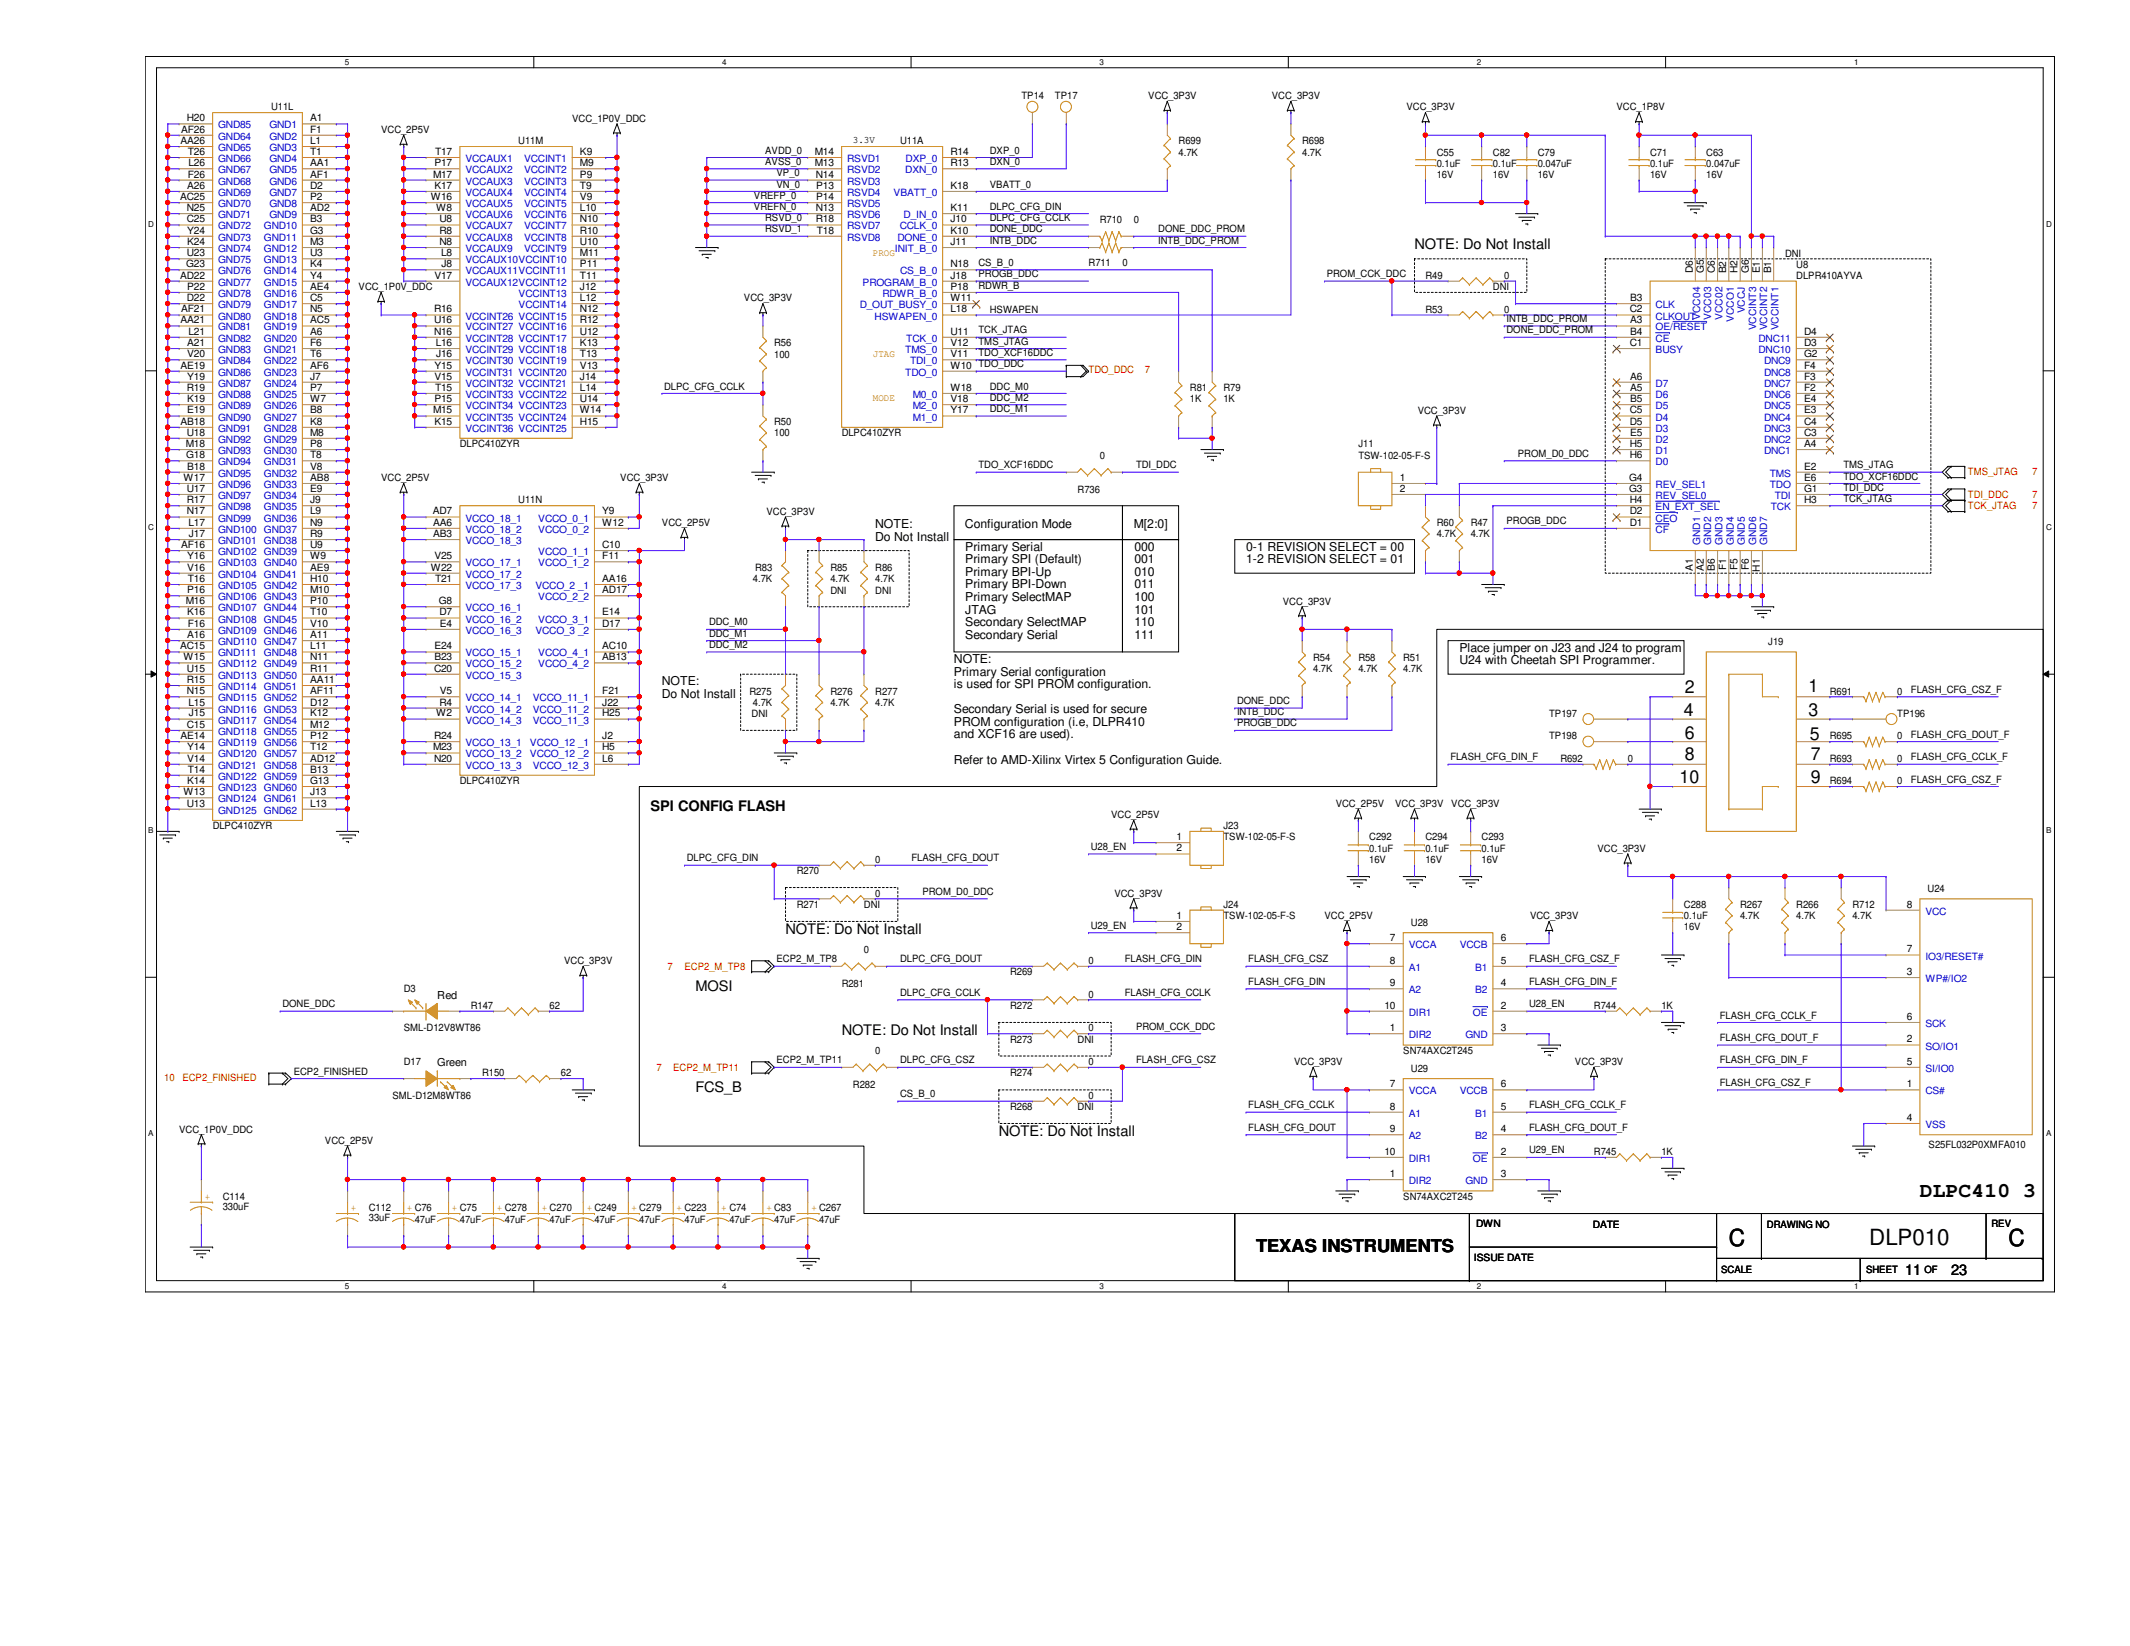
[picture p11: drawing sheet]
<svg xmlns="http://www.w3.org/2000/svg" width="279mm" height="216mm" viewBox="0 0 279 216" stroke-linecap="round" stroke-linejoin="round" font-family="sans-serif">
<defs><g id="words">
<g font-size="3.1">
<text x="226.8" y="163.4">C</text>
<text x="263.5" y="163.4">C</text>
</g>
<text font-size="2.9" x="245.2" y="163.2">DLP010</text>
<text font-size="2.8" x="251.8" y="157.1">DLPC410 3</text>
<g font-size="2.3">
<text x="220.9" y="93.9">4</text>
<text x="221" y="90.9">2</text>
<text x="237.2" y="90.8">1</text>
<text x="237.2" y="93.9">3</text>
<text x="221" y="96.9">6</text>
<text x="221" y="99.7">8</text>
<text x="237.4" y="97.1">5</text>
<text x="237.5" y="99.7">7</text>
<text x="220.3" y="102.7">10</text>
<text x="237.5" y="102.7">9</text>
<text x="164.8" y="164.3">TEXAS INSTRUMENTS</text>
</g>
<g font-size="1.9">
<text x="185.5" y="32.7">NOTE: Do Not Install</text>
<text x="85.3" y="106.4">SPI CONFIG FLASH</text>
<text x="103" y="122.6">NOTE: Do Not Install</text>
<text x="91.2" y="129.9">MOSI</text>
<text x="110.4" y="135.8">NOTE: Do Not Install</text>
<text x="91.2" y="143.2">FCS_B</text>
<text x="131" y="149.1">NOTE: Do Not Install</text>
<text x="249.9" y="167.2">11</text>
<text x="255.9" y="167.2">23</text>
</g>
<g font-size="1.6">
<text x="114.8" y="69.3">NOTE:</text>
<text x="114.8" y="70.9">Do Not Install</text>
<text x="126.6" y="69.3">Configuration Mode</text>
<text x="148.7" y="69.3">M[2:0]</text>
<text x="126.6" y="72.2">Primary Serial</text>
<text x="126.6" y="73.9">Primary SPI (Default)</text>
<text x="126.6" y="75.5">Primary BPI-Up</text>
<text x="126.6" y="77.2">Primary BPI-Down</text>
<text x="148.8" y="72.2">000</text>
<text x="148.8" y="73.9">001</text>
<text x="148.8" y="75.5">010</text>
<text x="148.8" y="77.2">011</text>
<text x="163.4" y="72.2">0-1 REVISION SELECT = 00</text>
<text x="163.4" y="73.9">1-2 REVISION SELECT = 01</text>
<text x="126.6" y="78.8">Primary SelectMAP</text>
<text x="126.6" y="80.5">JTAG</text>
<text x="126.6" y="82.1">Secondary SelectMAP</text>
<text x="126.6" y="83.8">Secondary Serial</text>
<text x="148.8" y="78.8">100</text>
<text x="148.8" y="80.5">101</text>
<text x="148.8" y="82.1">110</text>
<text x="148.8" y="83.8">111</text>
<text x="86.8" y="89.9">NOTE:</text>
<text x="125.1" y="87">NOTE:</text>
<text x="125.1" y="88.6">Primary Serial configuration</text>
<text x="191.4" y="85.5">Place jumper on J23 and J24 to program</text>
<text x="191.4" y="87.1">U24 with Cheetah SPI Programmer.</text>
<text x="86.8" y="91.5">Do Not Install</text>
<text x="125.1" y="90.3">is used for SPI PROM configuration.</text>
<text x="125.1" y="93.6">Secondary Serial is used for secure</text>
<text x="125.1" y="95.2">PROM configuration (i.e, DLPR410</text>
<text x="125.1" y="96.9">and XCF16 are used).</text>
<text x="125.1" y="100.2">Refer to AMD-Xilinx Virtex 5 Configuration Guide.</text>
</g>
<g font-size="1.4">
<text x="57.4" y="131.1">Red</text>
<text x="57.4" y="139.9">Green</text>
</g>
<g font-size="1.3">
<text x="23.7" y="17.4">AF26</text>
<text x="24.5" y="15.9">H20</text>
<text x="35.6" y="14.5">U11L</text>
<text x="40.7" y="15.9">A1</text>
<text x="40.7" y="17.4">F1</text>
<text x="50" y="17.4">VCC_2P5V</text>
<text x="75.1" y="16">VCC_1P0V_DDC</text>
<text x="134" y="13">TP14</text>
<text x="138.4" y="13">TP17</text>
<text x="150.6" y="13">VCC_3P3V</text>
<text x="166.8" y="13">VCC_3P3V</text>
<text x="184.5" y="14.5">VCC_3P3V</text>
<text x="212" y="14.5">VCC_1P8V</text>
<text x="23.7" y="18.9">AA26</text>
<text x="24.6" y="23.3">F26</text>
<text x="24.6" y="20.3">T26</text>
<text x="24.7" y="21.8">L26</text>
<text x="40.7" y="18.9">L1</text>
<text x="40.7" y="20.3">T1</text>
<text x="40.7" y="21.8">AA1</text>
<text x="40.7" y="23.3">AF1</text>
<text x="56.8" y="23.3">M17</text>
<text x="57" y="21.8">P17</text>
<text x="57.1" y="20.3">T17</text>
<text x="68" y="18.9">U11M</text>
<text x="76.1" y="20.3">K9</text>
<text x="76.1" y="21.8">M9</text>
<text x="76.1" y="23.3">P9</text>
<text x="100.4" y="20.2">AVDD_0</text>
<text x="100.4" y="21.6">AVSS_0</text>
<text x="101.9" y="23.1">VP_0</text>
<text x="106.9" y="20.3">M14</text>
<text x="106.9" y="21.8">M13</text>
<text x="107" y="23.3">N14</text>
<text x="111.9" y="18.8">3.3V</text>
<text x="118.1" y="18.9">U11A</text>
<text x="124.7" y="20.3">R14</text>
<text x="124.7" y="21.8">R13</text>
<text x="129.8" y="20.2">DXP_0</text>
<text x="129.8" y="21.6">DXN_0</text>
<text x="154.6" y="18.9">R699</text>
<text x="154.6" y="20.4">4.7K</text>
<text x="170.8" y="18.9">R698</text>
<text x="170.8" y="20.4">4.7K</text>
<text x="188.5" y="20.4">C55</text>
<text x="188.5" y="21.8">0.1uF</text>
<text x="188.5" y="23.3">16V</text>
<text x="195.8" y="20.4">C82</text>
<text x="195.8" y="21.8">0.1uF</text>
<text x="195.8" y="23.3">16V</text>
<text x="201.7" y="20.4">C79</text>
<text x="201.7" y="21.8">0.047uF</text>
<text x="201.7" y="23.3">16V</text>
<text x="216.5" y="20.4">C71</text>
<text x="216.5" y="21.8">0.1uF</text>
<text x="216.5" y="23.3">16V</text>
<text x="223.8" y="20.4">C63</text>
<text x="223.8" y="21.8">0.047uF</text>
<text x="223.8" y="23.3">16V</text>
<text x="23.6" y="26.2">AC25</text>
<text x="24.5" y="29.2">C25</text>
<text x="24.5" y="27.7">N25</text>
<text x="24.6" y="24.8">A26</text>
<text x="40.7" y="24.8">D2</text>
<text x="40.7" y="26.2">P2</text>
<text x="40.7" y="27.7">AD2</text>
<text x="40.7" y="29.2">B3</text>
<text x="56.5" y="26.2">W16</text>
<text x="57" y="24.8">K17</text>
<text x="57.2" y="27.7">W8</text>
<text x="57.7" y="29.2">U8</text>
<text x="76.1" y="24.8">T9</text>
<text x="76.1" y="26.2">V9</text>
<text x="76.1" y="27.7">L10</text>
<text x="76.1" y="29.2">N10</text>
<text x="98.9" y="27.5">VREFN_0</text>
<text x="98.9" y="26.1">VREFP_0</text>
<text x="100.4" y="29">RSVD_0</text>
<text x="101.9" y="24.6">VN_0</text>
<text x="107" y="27.7">N13</text>
<text x="107" y="29.2">R18</text>
<text x="107.1" y="24.8">P13</text>
<text x="107.1" y="26.2">P14</text>
<text x="124.7" y="24.8">K18</text>
<text x="124.7" y="27.7">K11</text>
<text x="124.7" y="29.2">J10</text>
<text x="129.8" y="29">DLPC_CFG_CCLK</text>
<text x="129.8" y="27.5">DLPC_CFG_DIN</text>
<text x="129.8" y="24.6">VBATT_0</text>
<text x="144.3" y="29.2">R710</text>
<text x="148.7" y="29.2">0</text>
<text x="24.4" y="35.1">G23</text>
<text x="24.5" y="33.6">U23</text>
<text x="24.6" y="32.1">K24</text>
<text x="24.6" y="30.6">Y24</text>
<text x="40.7" y="30.6">G3</text>
<text x="40.7" y="32.1">M3</text>
<text x="40.7" y="33.6">U3</text>
<text x="40.7" y="35.1">K4</text>
<text x="57.7" y="32.1">N8</text>
<text x="57.7" y="30.6">R8</text>
<text x="57.9" y="33.6">L8</text>
<text x="57.9" y="35.1">J8</text>
<text x="76.1" y="30.6">R10</text>
<text x="76.1" y="32.1">U10</text>
<text x="76.1" y="33.6">M11</text>
<text x="76.1" y="35.1">P11</text>
<text x="100.4" y="30.5">RSVD_1</text>
<text x="107.1" y="30.6">T18</text>
<text x="124.7" y="30.6">K10</text>
<text x="124.7" y="32.1">J11</text>
<text x="124.7" y="35.1">N18</text>
<text x="128.4" y="34.9">CS_B_0</text>
<text x="129.8" y="30.5">DONE_DDC</text>
<text x="129.8" y="32">INTB_DDC</text>
<text x="142.8" y="34.8">R711</text>
<text x="147.2" y="34.8">0</text>
<text x="151.9" y="32">INTB_DDC_PROM</text>
<text x="151.9" y="30.5">DONE_DDC_PROM</text>
<text x="222" y="35.9" transform="rotate(-90 222 35.9)">D6</text>
<text x="223.5" y="35.9" transform="rotate(-90 223.5 35.9)">G5</text>
<text x="225" y="35.9" transform="rotate(-90 225 35.9)">C6</text>
<text x="226.4" y="35.9" transform="rotate(-90 226.4 35.9)">B2</text>
<text x="227.9" y="35.9" transform="rotate(-90 227.9 35.9)">H2</text>
<text x="229.4" y="35.9" transform="rotate(-90 229.4 35.9)">G6</text>
<text x="230.8" y="35.9" transform="rotate(-90 230.8 35.9)">E1</text>
<text x="232.3" y="35.9" transform="rotate(-90 232.3 35.9)">B1</text>
<text x="234.1" y="33.7">DNI</text>
<text x="235.6" y="35.1">U8</text>
<text x="23.6" y="36.5">AD22</text>
<text x="23.7" y="41">AF21</text>
<text x="24.5" y="39.5">D22</text>
<text x="24.6" y="38">P22</text>
<text x="40.7" y="36.5">Y4</text>
<text x="40.7" y="38">AE4</text>
<text x="40.7" y="39.5">C5</text>
<text x="40.7" y="41">N5</text>
<text x="47" y="38.1">VCC_1P0V_DDC</text>
<text x="56.9" y="41">R16</text>
<text x="57" y="36.5">V17</text>
<text x="76.1" y="36.5">T11</text>
<text x="76.1" y="38">J12</text>
<text x="76.1" y="39.5">L12</text>
<text x="76.1" y="41">N12</text>
<text x="97.6" y="39.5">VCC_3P3V</text>
<text x="124.7" y="36.5">J18</text>
<text x="124.7" y="41">L18</text>
<text x="124.7" y="38">P18</text>
<text x="124.7" y="39.5">W11</text>
<text x="128.4" y="36.4">PROGB_DDC</text>
<text x="128.4" y="37.8">RDWR_B</text>
<text x="129.8" y="41">HSWAPEN</text>
<text x="174" y="36.4">PROM_CCK_DDC</text>
<text x="187" y="41">R53</text>
<text x="187" y="36.6">R49</text>
<text x="195.8" y="38.1">DNI</text>
<text x="197.3" y="41">0</text>
<text x="197.3" y="36.6">0</text>
<text x="213.8" y="41">C2</text>
<text x="213.8" y="39.5">B3</text>
<text x="235.6" y="36.6">DLPR410AYVA</text>
<text x="23.7" y="42.4">AA21</text>
<text x="24.6" y="46.9">V20</text>
<text x="24.6" y="45.4">A21</text>
<text x="24.7" y="43.9">L21</text>
<text x="40.7" y="42.4">AC5</text>
<text x="40.7" y="43.9">A6</text>
<text x="40.7" y="45.4">F6</text>
<text x="40.7" y="46.9">T6</text>
<text x="56.9" y="43.9">N16</text>
<text x="56.9" y="42.4">U16</text>
<text x="57.1" y="45.4">L16</text>
<text x="57.2" y="46.9">J16</text>
<text x="76.1" y="42.4">R12</text>
<text x="76.1" y="43.9">U12</text>
<text x="76.1" y="45.4">K13</text>
<text x="76.1" y="46.9">T13</text>
<text x="101.6" y="45.4">R56</text>
<text x="101.6" y="46.9">100</text>
<text x="124.7" y="43.9">U11</text>
<text x="124.7" y="45.4">V12</text>
<text x="124.7" y="46.9">V11</text>
<text x="128.4" y="43.7">TCK_JTAG</text>
<text x="128.4" y="45.2">TMS_JTAG</text>
<text x="128.4" y="46.7">TDO_XCF16DDC</text>
<text x="197.6" y="42.2">INTB_DDC_PROM</text>
<text x="197.6" y="43.7">DONE_DDC_PROM</text>
<text x="213.8" y="45.4">C1</text>
<text x="213.8" y="43.9">B4</text>
<text x="213.8" y="42.4">A3</text>
<text x="236.6" y="45.4">D3</text>
<text x="236.6" y="43.9">D4</text>
<text x="236.6" y="46.9">G2</text>
<text x="23.7" y="48.3">AE19</text>
<text x="24.5" y="51.3">R19</text>
<text x="24.6" y="52.7">K19</text>
<text x="24.6" y="49.8">Y19</text>
<text x="40.7" y="48.3">AF6</text>
<text x="40.7" y="49.8">J7</text>
<text x="40.7" y="51.3">P7</text>
<text x="40.7" y="52.7">W7</text>
<text x="57" y="52.7">P15</text>
<text x="57" y="49.8">V15</text>
<text x="57" y="48.3">Y15</text>
<text x="57.1" y="51.3">T15</text>
<text x="76.1" y="48.3">V13</text>
<text x="76.1" y="49.8">J14</text>
<text x="76.1" y="51.3">L14</text>
<text x="76.1" y="52.7">U14</text>
<text x="87.1" y="51.1">DLPC_CFG_CCLK</text>
<text x="124.7" y="51.3">W18</text>
<text x="124.7" y="52.7">V18</text>
<text x="124.7" y="48.3">W10 TDO_DDC</text>
<text x="129.8" y="51.1">DDC_M0</text>
<text x="129.8" y="52.6">DDC_M2</text>
<text x="156.1" y="51.3">R81</text>
<text x="156.1" y="52.8">1K</text>
<text x="160.5" y="51.3">R79</text>
<text x="160.5" y="52.8">1K</text>
<text x="213.8" y="52.7">B5</text>
<text x="213.8" y="51.3">A5</text>
<text x="213.8" y="49.8">A6</text>
<text x="236.6" y="51.3">F2</text>
<text x="236.6" y="48.3">F4</text>
<text x="236.6" y="49.8">F3</text>
<text x="236.6" y="52.7">E4</text>
<text x="23.7" y="55.7">AB18</text>
<text x="24.4" y="58.6">M18</text>
<text x="24.5" y="57.1">U18</text>
<text x="24.6" y="54.2">E19</text>
<text x="40.7" y="54.2">B8</text>
<text x="40.7" y="55.7">K8</text>
<text x="40.7" y="57.1">M8</text>
<text x="40.7" y="58.6">P8</text>
<text x="56.8" y="54.2">M15</text>
<text x="57" y="55.7">K15</text>
<text x="60.3" y="58.7">DLPC410ZYR</text>
<text x="76.1" y="54.2">W14</text>
<text x="76.1" y="55.7">H15</text>
<text x="101.6" y="55.8">R50</text>
<text x="101.6" y="57.2">100</text>
<text x="110.4" y="57.2">DLPC410ZYR</text>
<text x="124.7" y="54.2">Y17</text>
<text x="129.8" y="54.1">DDC_M1</text>
<text x="178.2" y="58.7">J11</text>
<text x="186" y="54.3">VCC_3P3V</text>
<text x="199.1" y="59.9">PROM_D0_DDC</text>
<text x="213.8" y="54.2">C5</text>
<text x="213.8" y="55.7">D5</text>
<text x="213.8" y="58.6">H5</text>
<text x="213.8" y="57.1">E5</text>
<text x="236.6" y="57.1">C3</text>
<text x="236.6" y="54.2">E3</text>
<text x="236.6" y="58.6">A4</text>
<text x="236.6" y="55.7">C4</text>
<text x="24.1" y="63.1">W17</text>
<text x="24.4" y="60.1">G18</text>
<text x="24.5" y="66">R17</text>
<text x="24.5" y="64.5">U17</text>
<text x="24.6" y="61.6">B18</text>
<text x="40.7" y="60.1">T8</text>
<text x="40.7" y="61.6">V8</text>
<text x="40.7" y="63.1">AB8</text>
<text x="40.7" y="64.5">E9</text>
<text x="40.7" y="66">J9</text>
<text x="50" y="63.1">VCC_2P5V</text>
<text x="81.4" y="63.1">VCC_3P3V</text>
<text x="128.4" y="61.4">TDO_XCF16DDC</text>
<text x="141.4" y="64.6">R736</text>
<text x="144.3" y="60.2">0</text>
<text x="149" y="61.4">TDI_DDC</text>
<text x="178.2" y="60.2">TSW-102-05-F-S</text>
<text x="183.6" y="63.1">1</text>
<text x="183.6" y="64.5">2</text>
<text x="213.7" y="64.5">G3</text>
<text x="213.7" y="63.1">G4</text>
<text x="213.8" y="66">H4</text>
<text x="213.8" y="60.1">H6</text>
<text x="236.6" y="66">H3</text>
<text x="236.6" y="64.5">G1</text>
<text x="236.6" y="63.1">E6</text>
<text x="236.6" y="61.6">E2</text>
<text x="241.8" y="61.4">TMS_JTAG</text>
<text x="241.8" y="62.9">TDO_XCF16DDC</text>
<text x="241.8" y="64.3">TDI_DDC</text>
<text x="241.8" y="65.8">TCK_JTAG</text>
<text x="23.7" y="71.9">AF16</text>
<text x="24.5" y="67.5">N17</text>
<text x="24.7" y="69">L17</text>
<text x="24.8" y="70.4">J17</text>
<text x="40.7" y="67.5">L9</text>
<text x="40.7" y="69">N9</text>
<text x="40.7" y="70.4">R9</text>
<text x="40.7" y="71.9">U9</text>
<text x="56.8" y="67.5">AD7</text>
<text x="56.8" y="70.4">AB3</text>
<text x="56.8" y="69">AA6</text>
<text x="68" y="66">U11N</text>
<text x="79" y="67.5">Y9</text>
<text x="79" y="69">W12</text>
<text x="79" y="71.9">C10</text>
<text x="86.8" y="69">VCC_2P5V</text>
<text x="100.5" y="67.5">VCC_3P3V</text>
<text x="188.5" y="69">R60</text>
<text x="188.5" y="70.5">4.7K</text>
<text x="192.9" y="69">R47</text>
<text x="192.9" y="70.5">4.7K</text>
<text x="197.6" y="68.8">PROGB_DDC</text>
<text x="213.8" y="67.5">D2</text>
<text x="213.8" y="69">D1</text>
<text x="24.6" y="77.8">P16</text>
<text x="24.6" y="74.8">V16</text>
<text x="24.6" y="73.4">Y16</text>
<text x="24.6" y="76.3">T16</text>
<text x="40.7" y="73.4">W9</text>
<text x="40.7" y="74.8">AE9</text>
<text x="40.7" y="76.3">H10</text>
<text x="40.7" y="77.8">M10</text>
<text x="56.5" y="74.8">W22</text>
<text x="57" y="73.4">V25</text>
<text x="57.1" y="76.3">T21</text>
<text x="79" y="73.4">F11</text>
<text x="79" y="76.3">AA16</text>
<text x="79" y="77.8">AD17</text>
<text x="98.8" y="76.4">4.7K</text>
<text x="99.1" y="74.9">R83</text>
<text x="108.9" y="74.9">R85</text>
<text x="108.9" y="76.4">4.7K</text>
<text x="108.9" y="77.9">DNI</text>
<text x="114.8" y="74.9">R86</text>
<text x="114.8" y="76.4">4.7K</text>
<text x="114.8" y="77.9">DNI</text>
<text x="222" y="74.9" transform="rotate(-90 222 74.9)">A1</text>
<text x="223.5" y="74.9" transform="rotate(-90 223.5 74.9)">A2</text>
<text x="225" y="74.9" transform="rotate(-90 225 74.9)">B6</text>
<text x="226.4" y="74.8" transform="rotate(-90 226.4 74.8)">F1</text>
<text x="227.9" y="74.8" transform="rotate(-90 227.9 74.8)">F5</text>
<text x="229.4" y="74.8" transform="rotate(-90 229.4 74.8)">F6</text>
<text x="230.8" y="75" transform="rotate(-90 230.8 75)">H1</text>
<text x="24.4" y="79.2">M16</text>
<text x="24.6" y="83.7">A16</text>
<text x="24.6" y="80.7">K16</text>
<text x="24.6" y="82.2">F16</text>
<text x="40.7" y="79.2">P10</text>
<text x="40.7" y="80.7">T10</text>
<text x="40.7" y="82.2">V10</text>
<text x="40.7" y="83.7">A11</text>
<text x="57.6" y="79.2">G8</text>
<text x="57.7" y="80.7">D7</text>
<text x="57.7" y="82.2">E4</text>
<text x="79" y="80.7">E14</text>
<text x="79" y="82.2">D17</text>
<text x="93" y="82">DDC_M0</text>
<text x="93" y="83.5">DDC_M1</text>
<text x="168.3" y="79.3">VCC_3P3V</text>
<text x="23.6" y="85.2">AC15</text>
<text x="24.1" y="86.6">W15</text>
<text x="24.5" y="89.6">R15</text>
<text x="24.5" y="88.1">U15</text>
<text x="40.7" y="85.2">L11</text>
<text x="40.7" y="86.6">N11</text>
<text x="40.7" y="88.1">R11</text>
<text x="40.7" y="89.6">AA11</text>
<text x="56.9" y="88.1">C20</text>
<text x="57" y="86.6">B23</text>
<text x="57" y="85.2">E24</text>
<text x="79" y="85.2">AC10</text>
<text x="79" y="86.6">AB13</text>
<text x="93" y="85">DDC_M2</text>
<text x="172.3" y="86.7">R54</text>
<text x="172.3" y="88.1">4.7K</text>
<text x="178.2" y="86.7">R58</text>
<text x="178.2" y="88.1">4.7K</text>
<text x="184.1" y="86.7">R51</text>
<text x="184.1" y="88.1">4.7K</text>
<text x="231.9" y="84.6">J19</text>
<text x="24.5" y="95.5">C15</text>
<text x="24.5" y="91.1">N15</text>
<text x="24.7" y="92.5">L15</text>
<text x="24.8" y="94">J15</text>
<text x="40.7" y="91.1">AF11</text>
<text x="40.7" y="92.5">D12</text>
<text x="40.7" y="94">K12</text>
<text x="40.7" y="95.5">M12</text>
<text x="57.2" y="94">W2</text>
<text x="57.7" y="92.5">R4</text>
<text x="57.7" y="91.1">V5</text>
<text x="79" y="91.1">F21</text>
<text x="79" y="92.5">J22</text>
<text x="79" y="94">H25</text>
<text x="98.3" y="91.1">R275</text>
<text x="98.6" y="94.1">DNI</text>
<text x="98.8" y="92.6">4.7K</text>
<text x="108.9" y="91.1">R276</text>
<text x="108.9" y="92.6">4.7K</text>
<text x="114.8" y="91.1">R277</text>
<text x="114.8" y="92.6">4.7K</text>
<text x="162.3" y="93.8">INTB_DDC</text>
<text x="162.3" y="95.3">PROGB_DDC</text>
<text x="162.3" y="92.4">DONE_DDC</text>
<text x="203.2" y="94.1">TP197</text>
<text x="240" y="91.1">R691</text>
<text x="248.9" y="94.1">TP196</text>
<text x="248.9" y="91.1">0</text>
<text x="250.7" y="90.9">FLASH_CFG_CSZ_F</text>
<text x="23.7" y="96.9">AE14</text>
<text x="24.6" y="99.9">V14</text>
<text x="24.6" y="98.4">Y14</text>
<text x="24.6" y="101.3">T14</text>
<text x="40.7" y="96.9">P12</text>
<text x="40.7" y="98.4">T12</text>
<text x="40.7" y="99.9">AD12</text>
<text x="40.7" y="101.3">B13</text>
<text x="56.8" y="98.4">M23</text>
<text x="56.9" y="99.9">N20</text>
<text x="56.9" y="96.9">R24</text>
<text x="79" y="96.9">J2</text>
<text x="79" y="98.4">H5</text>
<text x="79" y="99.9">L6</text>
<text x="190.2" y="99.7">FLASH_CFG_DIN_F</text>
<text x="203.2" y="97">TP198</text>
<text x="204.7" y="99.9">R692</text>
<text x="213.5" y="99.9">0</text>
<text x="240" y="97">R695</text>
<text x="240" y="99.9">R693</text>
<text x="248.9" y="97">0</text>
<text x="248.9" y="99.9">0</text>
<text x="250.7" y="99.7">FLASH_CFG_CCLK_F</text>
<text x="250.7" y="96.8">FLASH_CFG_DOUT_F</text>
<text x="24.1" y="104.3">W13</text>
<text x="24.5" y="105.8">U13</text>
<text x="24.6" y="102.8">K14</text>
<text x="40.7" y="102.8">G13</text>
<text x="40.7" y="104.3">J13</text>
<text x="40.7" y="105.8">L13</text>
<text x="60.3" y="102.9">DLPC410ZYR</text>
<text x="145.8" y="107.3">VCC_2P5V</text>
<text x="175.2" y="105.8">VCC_2P5V</text>
<text x="183" y="105.8">VCC_3P3V</text>
<text x="190.4" y="105.8">VCC_3P3V</text>
<text x="240" y="102.9">R694</text>
<text x="248.9" y="102.9">0</text>
<text x="250.7" y="102.7">FLASH_CFG_CSZ_F</text>
<text x="27.9" y="108.8">DLPC410ZYR</text>
<text x="90.1" y="113">DLPC_CFG_DIN</text>
<text x="114.8" y="113.2">0</text>
<text x="119.5" y="113">FLASH_CFG_DOUT</text>
<text x="143.1" y="111.5">U28_EN</text>
<text x="154.3" y="110.2">1</text>
<text x="154.3" y="111.7">2</text>
<text x="160.5" y="108.8">J23</text>
<text x="160.5" y="110.2">TSW-102-05-F-S</text>
<text x="179.6" y="110.2">C292</text>
<text x="179.6" y="111.7">0.1uF</text>
<text x="179.6" y="113.2">16V</text>
<text x="187" y="110.2">C294</text>
<text x="187" y="111.7">0.1uF</text>
<text x="187" y="113.2">16V</text>
<text x="194.4" y="110.2">C293</text>
<text x="194.4" y="111.7">0.1uF</text>
<text x="194.4" y="113.2">16V</text>
<text x="209.5" y="111.7">VCC_3P3V</text>
<text x="104.5" y="114.7">R270</text>
<text x="104.5" y="119.1">R271</text>
<text x="113.3" y="119.1">DNI</text>
<text x="114.8" y="117.6">0</text>
<text x="121" y="117.4">PROM_D0_DDC</text>
<text x="146.2" y="117.6">VCC_3P3V</text>
<text x="160.5" y="119.1">J24</text>
<text x="220.9" y="119.1">C288</text>
<text x="228.3" y="119.1">R267</text>
<text x="235.6" y="119.1">R266</text>
<text x="243" y="119.1">R712</text>
<text x="250.1" y="119">8</text>
<text x="252.9" y="117">U24</text>
<text x="113.3" y="125">0</text>
<text x="143.1" y="121.8">U29_EN</text>
<text x="154.3" y="120.5">1</text>
<text x="154.3" y="122">2</text>
<text x="160.5" y="120.6">TSW-102-05-F-S</text>
<text x="173.7" y="120.6">VCC_2P5V</text>
<text x="182.3" y="123.4">7</text>
<text x="185.1" y="121.5">U28</text>
<text x="196.8" y="123.4">6</text>
<text x="200.7" y="120.6">VCC_3P3V</text>
<text x="220.9" y="120.6">0.1uF</text>
<text x="220.9" y="122">16V</text>
<text x="228.3" y="120.6">4.7K</text>
<text x="235.6" y="120.6">4.7K</text>
<text x="243" y="120.6">4.7K</text>
<text x="250.1" y="124.9">7</text>
<text x="53" y="130.1">D3</text>
<text x="74" y="126.4">VCC_3P3V</text>
<text x="101.9" y="126.2">ECP2_M_TP8</text>
<text x="110.4" y="129.4">R281</text>
<text x="118.1" y="126.2">DLPC_CFG_DOUT</text>
<text x="118.1" y="130.6">DLPC_CFG_CCLK</text>
<text x="132.5" y="127.9">R269</text>
<text x="142.8" y="126.4">0</text>
<text x="142.8" y="130.9">0</text>
<text x="147.5" y="130.6">FLASH_CFG_CCLK</text>
<text x="147.5" y="126.2">FLASH_CFG_DIN</text>
<text x="163.7" y="129.2">FLASH_CFG_DIN</text>
<text x="163.7" y="126.2">FLASH_CFG_CSZ</text>
<text x="182.3" y="126.4">8</text>
<text x="182.3" y="129.4">9</text>
<text x="196.8" y="129.4">4</text>
<text x="196.8" y="126.4">5</text>
<text x="200.6" y="129.2">FLASH_CFG_DIN_F</text>
<text x="200.6" y="126.2">FLASH_CFG_CSZ_F</text>
<text x="250.1" y="127.9">3</text>
<text x="37" y="132.1">DONE_DDC</text>
<text x="53" y="135.3">SML-D12V8WT86</text>
<text x="61.8" y="132.3">R147</text>
<text x="72.1" y="132.3">62</text>
<text x="132.5" y="132.3">R272</text>
<text x="132.5" y="136.8">R273</text>
<text x="141.4" y="136.8">DNI</text>
<text x="142.8" y="135.3">0</text>
<text x="149" y="135.1">PROM_CCK_DDC</text>
<text x="181.6" y="132.3">10</text>
<text x="182.3" y="135.3">1</text>
<text x="196.8" y="132.3">2</text>
<text x="196.8" y="135.3">3</text>
<text x="200.6" y="132.1">U28_EN</text>
<text x="209.1" y="132.3">R744</text>
<text x="217.9" y="132.3">1K</text>
<text x="225.6" y="133.6">FLASH_CFG_CCLK_F</text>
<text x="225.6" y="136.6">FLASH_CFG_DOUT_F</text>
<text x="250.1" y="136.7">2</text>
<text x="250.1" y="133.8">6</text>
<text x="38.5" y="141">ECP2_FINISHED</text>
<text x="53" y="139.7">D17</text>
<text x="63.2" y="141.2">R150</text>
<text x="73.6" y="141.2">62</text>
<text x="101.9" y="139.5">ECP2_M_TP11</text>
<text x="111.9" y="142.7">R282</text>
<text x="114.8" y="138.3">0</text>
<text x="118.1" y="139.5">DLPC_CFG_CSZ</text>
<text x="118.1" y="143.9">CS_B_0</text>
<text x="132.5" y="141.2">R274</text>
<text x="142.8" y="139.7">0</text>
<text x="149" y="139.5">FLASH_CFG_CSZ</text>
<text x="169.8" y="139.7">VCC_3P3V</text>
<text x="182.3" y="142.6">7</text>
<text x="184.1" y="138.3">SN74AXC2T245</text>
<text x="185.1" y="140.6">U29</text>
<text x="196.8" y="142.6">6</text>
<text x="206.6" y="139.7">VCC_3P3V</text>
<text x="225.6" y="139.5">FLASH_CFG_DIN_F</text>
<text x="225.6" y="142.5">FLASH_CFG_CSZ_F</text>
<text x="250.1" y="142.6">1</text>
<text x="250.1" y="139.7">5</text>
<text x="23.5" y="148.5">VCC_1P0V_DDC</text>
<text x="51.5" y="144.1">SML-D12M8WT86</text>
<text x="132.5" y="145.6">R268</text>
<text x="141.4" y="145.6">DNI</text>
<text x="142.8" y="144.1">0</text>
<text x="163.7" y="148.3">FLASH_CFG_DOUT</text>
<text x="163.7" y="145.4">FLASH_CFG_CCLK</text>
<text x="182.3" y="145.5">8</text>
<text x="182.3" y="148.5">9</text>
<text x="196.8" y="148.5">4</text>
<text x="196.8" y="145.5">5</text>
<text x="200.6" y="148.3">FLASH_CFG_DOUT_F</text>
<text x="200.6" y="145.4">FLASH_CFG_CCLK_F</text>
<text x="250.1" y="147">4</text>
<text x="42.6" y="150">VCC_2P5V</text>
<text x="181.6" y="151.5">10</text>
<text x="182.3" y="154.4">1</text>
<text x="196.8" y="151.5">2</text>
<text x="196.8" y="154.4">3</text>
<text x="200.6" y="151.3">U29_EN</text>
<text x="209.1" y="151.5">R745</text>
<text x="217.9" y="151.5">1K</text>
<text x="253" y="150.6">S25FL032P0XMFA010</text>
<text x="29.2" y="157.4">C114</text>
<text x="29.2" y="158.7">330uF</text>
<text x="48.4" y="158.9">C112</text>
<text x="48.4" y="160.2">33uF</text>
<text x="54.4" y="160.4">47uF</text>
<text x="60.3" y="160.4">47uF</text>
<text x="66.2" y="160.4">47uF</text>
<text x="72.1" y="160.4">47uF</text>
<text x="78" y="160.4">47uF</text>
<text x="83.9" y="160.4">47uF</text>
<text x="89.8" y="160.4">47uF</text>
<text x="95.7" y="160.4">47uF</text>
<text x="101.6" y="160.4">47uF</text>
<text x="107.4" y="160.4">47uF</text>
<text x="184.1" y="157.4">SN74AXC2T245</text>
<text x="193.6" y="161">DWN</text>
<text x="209" y="161.1">DATE</text>
<text x="231.8" y="161.1">DRAWING NO</text>
<text x="261.2" y="161">REV</text>
<text x="193.3" y="165.4">ISSUE DATE</text>
<text x="225.8" y="167">SCALE</text>
<text x="244.8" y="167">SHEET</text>
<text x="252.4" y="167">OF</text>
</g>
<g font-size="1.3" fill="#00c">
<text x="28.6" y="16.8">GND85</text>
<text x="35.3" y="16.8">GND1</text>
<text x="28.6" y="22.7">GND67</text>
<text x="28.6" y="21.3">GND66</text>
<text x="28.6" y="19.8">GND65</text>
<text x="28.6" y="18.3">GND64</text>
<text x="35.3" y="18.3">GND2</text>
<text x="35.3" y="19.8">GND3</text>
<text x="35.3" y="21.3">GND4</text>
<text x="35.3" y="22.7">GND5</text>
<text x="61" y="22.7">VCCAUX2</text>
<text x="61" y="21.3">VCCAUX1</text>
<text x="68.7" y="21.3">VCCINT1</text>
<text x="68.7" y="22.7">VCCINT2</text>
<text x="111.1" y="21.3">RSVD1</text>
<text x="111.1" y="22.7">RSVD2</text>
<text x="118.7" y="22.7">DXN_0</text>
<text x="118.8" y="21.3">DXP_0</text>
<text x="28.6" y="28.6">GND71</text>
<text x="28.6" y="27.2">GND70</text>
<text x="28.6" y="25.7">GND69</text>
<text x="28.6" y="24.2">GND68</text>
<text x="35.3" y="24.2">GND6</text>
<text x="35.3" y="25.7">GND7</text>
<text x="35.3" y="27.2">GND8</text>
<text x="35.3" y="28.6">GND9</text>
<text x="61" y="28.6">VCCAUX6</text>
<text x="61" y="27.2">VCCAUX5</text>
<text x="61" y="25.7">VCCAUX4</text>
<text x="61" y="24.2">VCCAUX3</text>
<text x="68.7" y="24.2">VCCINT3</text>
<text x="68.7" y="25.7">VCCINT4</text>
<text x="68.7" y="27.2">VCCINT5</text>
<text x="68.7" y="28.6">VCCINT6</text>
<text x="111.1" y="24.2">RSVD3</text>
<text x="111.1" y="25.7">RSVD4</text>
<text x="111.1" y="27.2">RSVD5</text>
<text x="111.1" y="28.6">RSVD6</text>
<text x="117.2" y="25.7">VBATT_0</text>
<text x="118.5" y="28.6">D_IN_0</text>
<text x="28.6" y="36">GND76</text>
<text x="28.6" y="34.5">GND75</text>
<text x="28.6" y="33.1">GND74</text>
<text x="28.6" y="31.6">GND73</text>
<text x="28.6" y="30.1">GND72</text>
<text x="34.6" y="30.1">GND10</text>
<text x="34.6" y="31.6">GND11</text>
<text x="34.6" y="33.1">GND12</text>
<text x="34.6" y="34.5">GND13</text>
<text x="34.6" y="36">GND14</text>
<text x="61" y="36">VCCAUX11VCCINT11</text>
<text x="61" y="34.5">VCCAUX10VCCINT10</text>
<text x="61" y="33.1">VCCAUX9</text>
<text x="61" y="31.6">VCCAUX8</text>
<text x="61" y="30.1">VCCAUX7</text>
<text x="68.7" y="30.1">VCCINT7</text>
<text x="68.7" y="31.6">VCCINT8</text>
<text x="68.7" y="33.1">VCCINT9</text>
<text x="111.1" y="30.1">RSVD7</text>
<text x="111.1" y="31.6">RSVD8</text>
<text x="117.4" y="33.1">INIT_B_0</text>
<text x="117.7" y="31.6">DONE_0</text>
<text x="118" y="30.1">CCLK_0</text>
<text x="118.1" y="36">CS_B_0</text>
<text x="28.6" y="41.9">GND80</text>
<text x="28.6" y="40.4">GND79</text>
<text x="28.6" y="38.9">GND78</text>
<text x="28.6" y="37.5">GND77</text>
<text x="34.6" y="37.5">GND15</text>
<text x="34.6" y="38.9">GND16</text>
<text x="34.6" y="40.4">GND17</text>
<text x="34.6" y="41.9">GND18</text>
<text x="61" y="37.5">VCCAUX12VCCINT12</text>
<text x="61" y="41.9">VCCINT26 VCCINT15</text>
<text x="68" y="38.9">VCCINT13</text>
<text x="68" y="40.4">VCCINT14</text>
<text x="112.8" y="40.4">D_OUT_BUSY_0</text>
<text x="113.2" y="37.5">PROGRAM_B_0</text>
<text x="114.7" y="41.9">HSWAPEN_0</text>
<text x="115.7" y="38.9">RDWR_B_0</text>
<text x="217.2" y="40.4">CLK</text>
<text x="217.2" y="41.9">CLKOUT</text>
<text x="223" y="42" transform="rotate(-90 223 42)">VCC04</text>
<text x="224.5" y="42" transform="rotate(-90 224.5 42)">VCC03</text>
<text x="225.9" y="42" transform="rotate(-90 225.9 42)">VCC02</text>
<text x="228.9" y="41.1" transform="rotate(-90 228.9 41.1)">VCCJ</text>
<text x="28.6" y="47.8">GND84</text>
<text x="28.6" y="46.3">GND83</text>
<text x="28.6" y="44.8">GND82</text>
<text x="28.6" y="43.3">GND81</text>
<text x="34.6" y="43.3">GND19</text>
<text x="34.6" y="44.8">GND20</text>
<text x="34.6" y="46.3">GND21</text>
<text x="34.6" y="47.8">GND22</text>
<text x="61" y="47.8">VCCINT30 VCCINT19</text>
<text x="61" y="46.3">VCCINT29 VCCINT18</text>
<text x="61" y="44.8">VCCINT28 VCCINT17</text>
<text x="61" y="43.3">VCCINT27 VCCINT16</text>
<text x="118.7" y="46.3">TMS_0</text>
<text x="118.9" y="44.8">TCK_0</text>
<text x="119.4" y="47.8">TDI_0</text>
<text x="217.2" y="44.8">CE</text>
<text x="217.2" y="46.3">BUSY</text>
<text x="217.2" y="43.3">OE/RESET</text>
<text x="227.4" y="42.2" transform="rotate(-90 227.4 42.2)">VCCO1</text>
<text x="230.4" y="43.3" transform="rotate(-90 230.4 43.3)">VCCINT3</text>
<text x="230.7" y="46.3">DNC10</text>
<text x="230.7" y="44.8">DNC11</text>
<text x="231.4" y="47.8">DNC9</text>
<text x="231.8" y="43.3" transform="rotate(-90 231.8 43.3)">VCCINT2</text>
<text x="233.3" y="43.3" transform="rotate(-90 233.3 43.3)">VCCINT1</text>
<text x="28.6" y="53.7">GND89</text>
<text x="28.6" y="52.2">GND88</text>
<text x="28.6" y="50.7">GND87</text>
<text x="28.6" y="49.3">GND86</text>
<text x="34.6" y="49.3">GND23</text>
<text x="34.6" y="50.7">GND24</text>
<text x="34.6" y="52.2">GND25</text>
<text x="34.6" y="53.7">GND26</text>
<text x="61" y="53.7">VCCINT34 VCCINT23</text>
<text x="61" y="52.2">VCCINT33 VCCINT22</text>
<text x="61" y="50.7">VCCINT32 VCCINT21</text>
<text x="61" y="49.3">VCCINT31 VCCINT20</text>
<text x="118.7" y="49.3">TDO_0</text>
<text x="119.7" y="52.2">M0_0</text>
<text x="119.7" y="53.7">M2_0</text>
<text x="217.2" y="53.7">D5</text>
<text x="217.2" y="52.2">D6</text>
<text x="217.2" y="50.7">D7</text>
<text x="231.4" y="52.2">DNC6</text>
<text x="231.4" y="49.3">DNC8</text>
<text x="231.4" y="50.7">DNC7</text>
<text x="231.4" y="53.7">DNC5</text>
<text x="28.6" y="59.6">GND93</text>
<text x="28.6" y="58.1">GND92</text>
<text x="28.6" y="56.6">GND91</text>
<text x="28.6" y="55.2">GND90</text>
<text x="34.6" y="55.2">GND27</text>
<text x="34.6" y="56.6">GND28</text>
<text x="34.6" y="58.1">GND29</text>
<text x="34.6" y="59.6">GND30</text>
<text x="61" y="56.6">VCCINT36 VCCINT25</text>
<text x="61" y="55.2">VCCINT35 VCCINT24</text>
<text x="119.7" y="55.2">M1_0</text>
<text x="217.2" y="55.2">D4</text>
<text x="217.2" y="58.1">D2</text>
<text x="217.2" y="56.6">D3</text>
<text x="217.2" y="59.6">D1</text>
<text x="231.4" y="58.1">DNC2</text>
<text x="231.4" y="55.2">DNC4</text>
<text x="231.4" y="59.6">DNC1</text>
<text x="231.4" y="56.6">DNC3</text>
<text x="28.6" y="65.4">GND97</text>
<text x="28.6" y="64">GND96</text>
<text x="28.6" y="62.5">GND95</text>
<text x="28.6" y="61">GND94</text>
<text x="34.6" y="61">GND31</text>
<text x="34.6" y="62.5">GND32</text>
<text x="34.6" y="64">GND33</text>
<text x="34.6" y="65.4">GND34</text>
<text x="217.2" y="65.4">REV_SEL0</text>
<text x="217.2" y="64">REV_SEL1</text>
<text x="217.2" y="61">D0</text>
<text x="232.2" y="64">TDO</text>
<text x="232.2" y="62.5">TMS</text>
<text x="232.8" y="65.4">TDI</text>
<text x="28.6" y="71.4">GND101</text>
<text x="28.6" y="69.9">GND100</text>
<text x="28.6" y="68.4">GND99</text>
<text x="28.6" y="66.9">GND98</text>
<text x="34.6" y="66.9">GND35</text>
<text x="34.6" y="68.4">GND36</text>
<text x="34.6" y="69.9">GND37</text>
<text x="34.6" y="71.4">GND38</text>
<text x="61" y="71.4">VCCO_18_3</text>
<text x="61" y="69.9">VCCO_18_2</text>
<text x="61" y="68.4">VCCO_18_1</text>
<text x="70.6" y="68.4">VCCO_0_1</text>
<text x="70.6" y="69.9">VCCO_0_2</text>
<text x="217.2" y="68.4">CEO</text>
<text x="217.2" y="69.9">CF</text>
<text x="217.2" y="66.9">EN_EXT_SEL</text>
<text x="223" y="71.5" transform="rotate(-90 223 71.5)">GND1</text>
<text x="224.5" y="71.5" transform="rotate(-90 224.5 71.5)">GND2</text>
<text x="225.9" y="71.5" transform="rotate(-90 225.9 71.5)">GND3</text>
<text x="227.4" y="71.5" transform="rotate(-90 227.4 71.5)">GND4</text>
<text x="228.9" y="71.5" transform="rotate(-90 228.9 71.5)">GND5</text>
<text x="230.4" y="71.5" transform="rotate(-90 230.4 71.5)">GND6</text>
<text x="231.8" y="71.5" transform="rotate(-90 231.8 71.5)">GND7</text>
<text x="232.3" y="66.9">TCK</text>
<text x="28.6" y="77.3">GND105</text>
<text x="28.6" y="75.8">GND104</text>
<text x="28.6" y="74.3">GND103</text>
<text x="28.6" y="72.8">GND102</text>
<text x="34.6" y="72.8">GND39</text>
<text x="34.6" y="74.3">GND40</text>
<text x="34.6" y="75.8">GND41</text>
<text x="34.6" y="77.3">GND42</text>
<text x="61" y="77.3">VCCO_17_3</text>
<text x="61" y="75.8">VCCO_17_2</text>
<text x="61" y="74.3">VCCO_17_1</text>
<text x="70.2" y="77.3">VCCO_2 _1</text>
<text x="70.6" y="72.8">VCCO_1_1</text>
<text x="70.6" y="74.3">VCCO_1_2</text>
<text x="28.6" y="83.1">GND109</text>
<text x="28.6" y="81.7">GND108</text>
<text x="28.6" y="80.2">GND107</text>
<text x="28.6" y="78.7">GND106</text>
<text x="34.6" y="78.7">GND43</text>
<text x="34.6" y="80.2">GND44</text>
<text x="34.6" y="81.7">GND45</text>
<text x="34.6" y="83.1">GND46</text>
<text x="61" y="83.1">VCCO_16_3</text>
<text x="61" y="81.7">VCCO_16_2</text>
<text x="61" y="80.2">VCCO_16_1</text>
<text x="70.2" y="83.1">VCCO_3 _2</text>
<text x="70.6" y="78.7">VCCO_2_2</text>
<text x="70.6" y="81.7">VCCO_3_1</text>
<text x="28.6" y="89">GND113</text>
<text x="28.6" y="87.5">GND112</text>
<text x="28.6" y="86.1">GND111</text>
<text x="28.6" y="84.6">GND110</text>
<text x="34.6" y="84.6">GND47</text>
<text x="34.6" y="86.1">GND48</text>
<text x="34.6" y="87.5">GND49</text>
<text x="34.6" y="89">GND50</text>
<text x="61" y="89">VCCO_15_3</text>
<text x="61" y="87.5">VCCO_15_2</text>
<text x="61" y="86.1">VCCO_15_1</text>
<text x="70.6" y="86.1">VCCO_4_1</text>
<text x="70.6" y="87.5">VCCO_4_2</text>
<text x="28.6" y="94.9">GND117</text>
<text x="28.6" y="93.5">GND116</text>
<text x="28.6" y="92">GND115</text>
<text x="28.6" y="90.5">GND114</text>
<text x="34.6" y="90.5">GND51</text>
<text x="34.6" y="92">GND52</text>
<text x="34.6" y="93.5">GND53</text>
<text x="34.6" y="94.9">GND54</text>
<text x="61" y="94.9">VCCO_14_3</text>
<text x="61" y="93.5">VCCO_14_2</text>
<text x="61" y="92">VCCO_14_1</text>
<text x="69.9" y="92">VCCO_11_1</text>
<text x="69.9" y="93.5">VCCO_11_2</text>
<text x="69.9" y="94.9">VCCO_11_3</text>
<text x="28.6" y="100.8">GND121</text>
<text x="28.6" y="99.4">GND120</text>
<text x="28.6" y="97.9">GND119</text>
<text x="28.6" y="96.4">GND118</text>
<text x="34.6" y="96.4">GND55</text>
<text x="34.6" y="97.9">GND56</text>
<text x="34.6" y="99.4">GND57</text>
<text x="34.6" y="100.8">GND58</text>
<text x="61" y="100.8">VCCO_13_3</text>
<text x="61" y="99.4">VCCO_13_2</text>
<text x="61" y="97.9">VCCO_13_1</text>
<text x="69.5" y="97.9">VCCO_12 _1</text>
<text x="69.5" y="99.4">VCCO_12 _2</text>
<text x="69.9" y="100.8">VCCO_12_3</text>
<text x="28.6" y="106.7">GND125</text>
<text x="28.6" y="105.2">GND124</text>
<text x="28.6" y="103.8">GND123</text>
<text x="28.6" y="102.3">GND122</text>
<text x="34.6" y="102.3">GND59</text>
<text x="34.6" y="103.8">GND60</text>
<text x="34.6" y="105.2">GND61</text>
<text x="34.6" y="106.7">GND62</text>
<text x="252.6" y="120">VCC</text>
<text x="184.8" y="124.4">VCCA</text>
<text x="191.5" y="124.4">VCCB</text>
<text x="252.6" y="125.9">IO3/RESET#</text>
<text x="184.8" y="127.3">A1</text>
<text x="184.8" y="130.3">A2</text>
<text x="193.5" y="130.3">B2</text>
<text x="193.5" y="127.3">B1</text>
<text x="252.6" y="128.8">WP#/IO2</text>
<text x="184.8" y="136.2">DIR2</text>
<text x="184.8" y="133.2">DIR1</text>
<text x="192.2" y="136.2">GND</text>
<text x="193.2" y="133.2">OE</text>
<text x="252.6" y="137.7">SO/IO1</text>
<text x="252.6" y="134.7">SCK</text>
<text x="184.8" y="143.6">VCCA</text>
<text x="191.5" y="143.6">VCCB</text>
<text x="252.6" y="143.6">CS#</text>
<text x="252.6" y="140.6">SI/IO0</text>
<text x="184.8" y="146.5">A1</text>
<text x="184.8" y="149.4">A2</text>
<text x="193.5" y="149.4">B2</text>
<text x="193.5" y="146.5">B1</text>
<text x="252.6" y="148">VSS</text>
<text x="184.8" y="155.3">DIR2</text>
<text x="184.8" y="152.4">DIR1</text>
<text x="192.2" y="155.3">GND</text>
<text x="193.2" y="152.4">OE</text>
</g>
<g font-size="1.3" fill="#cc8006">
<text x="114.5" y="33.5">PROG</text>
<text x="114.5" y="46.8">JTAG</text>
<text x="114.5" y="52.7">MODE</text>
<text x="26.9" y="157.4">+</text>
<text x="46" y="158.9">+</text>
<text x="53.4" y="158.9">+ C76</text>
<text x="59.3" y="158.9">+ C75</text>
<text x="65.2" y="158.9">+ C278</text>
<text x="71.1" y="158.9">+ C270</text>
<text x="77" y="158.9">+ C249</text>
<text x="82.8" y="158.9">+ C279</text>
<text x="88.7" y="158.9">+ C223</text>
<text x="94.6" y="158.9">+ C74</text>
<text x="100.5" y="158.9">+ C83</text>
<text x="106.4" y="158.9">+ C267</text>
</g>
<g font-size="1.3" fill="#f00">
<text x="142.8" y="49">TDO_DDC</text>
<text x="150.2" y="49">7</text>
<text x="258.1" y="62.4">TMS_JTAG</text>
<text x="258.1" y="65.3">TDI_DDC</text>
<text x="266.6" y="65.3">7</text>
<text x="266.6" y="62.4">7</text>
<text x="258.1" y="66.8">TCK_JTAG</text>
<text x="266.6" y="66.8">7</text>
<text x="87.5" y="127.2">7</text>
<text x="89.8" y="127.2">ECP2_M_TP8</text>
<text x="21.5" y="141.8">10</text>
<text x="23.9" y="141.8">ECP2_FINISHED</text>
<text x="86.1" y="140.5">7</text>
<text x="88.3" y="140.5">ECP2_M_TP11</text>
</g>
<g font-size="1.1">
<text x="45.3" y="8.6">5</text>
<text x="94.7" y="8.6">4</text>
<text x="144.2" y="8.6">3</text>
<text x="193.7" y="8.6">2</text>
<text x="243.2" y="8.6">1</text>
<text x="19.4" y="29.7">D</text>
<text x="268.4" y="29.7">D</text>
<text x="19.4" y="69.5">C</text>
<text x="268.4" y="69.5">C</text>
<text x="19.4" y="109.3">B</text>
<text x="268.4" y="109.3">B</text>
<text x="19.4" y="149">A</text>
<text x="268.4" y="149">A</text>
<text x="45.3" y="169.1">5</text>
<text x="94.7" y="169.1">4</text>
<text x="144.2" y="169.1">3</text>
<text x="193.7" y="169.1">2</text>
<text x="243.2" y="169.1">1</text>
</g>
</g></defs>
<path d="M19.1 7.4h250.4v162.1h-250.4zM20.5 8.9h247.5v159.1h-247.5z" fill="none" stroke="#000" stroke-width=".13"/>
<g fill="#fff">
<path d="M45.3 7.6h.5v1.2h-.5z"/>
<path d="M45.3 168.1h.5v1.2h-.5z"/>
</g>
<path d="M70 7.4v1.5M70 168v1.5" fill="none" stroke="#000" stroke-width=".13"/>
<g fill="#fff">
<path d="M94.7 7.6h.6v1.2h-.6z"/>
<path d="M94.7 168.1h.6v1.2h-.6z"/>
</g>
<path d="M119.5 7.4v1.5M119.5 168v1.5" fill="none" stroke="#000" stroke-width=".13"/>
<g fill="#fff">
<path d="M144.2 7.6h.6v1.2h-.6z"/>
<path d="M144.2 168.1h.6v1.2h-.6z"/>
</g>
<path d="M169 7.4v1.5M169 168v1.5" fill="none" stroke="#000" stroke-width=".13"/>
<g fill="#fff">
<path d="M193.7 7.6h.6v1.2h-.6z"/>
<path d="M193.7 168.1h.6v1.2h-.6z"/>
</g>
<path d="M218.5 7.4v1.5M218.5 168v1.5" fill="none" stroke="#000" stroke-width=".13"/>
<g fill="#fff">
<path d="M243.2 7.6h.6v1.2h-.6z"/>
<path d="M243.2 168.1h.6v1.2h-.6z"/>
<path d="M19.4 28.7h.8v1.2h-.8z"/>
<path d="M268.4 28.7h.8v1.2h-.8z"/>
<path d="M19.4 68.5h.8v1.2h-.8z"/>
<path d="M268.4 68.5h.8v1.2h-.8z"/>
</g>
<path d="M19.1 48.6h1.4M268 48.6h1.5" fill="none" stroke="#000" stroke-width=".13"/>
<g fill="#fff">
<path d="M19.4 108.3h.8v1.2h-.8z"/>
<path d="M268.4 108.3h.7v1.2h-.7z"/>
</g>
<path d="M19.1 88.4h1.4M19.8 88l.7 .4-.7 .4zM268 88.4l.7-.4v.8zM268 88.4h1.5" fill="none" stroke="#000" stroke-width=".13"/>
<path d="M19.8 88l.7 .4-.7 .4zM268 88.4l.7-.4v.8z" fill="#000"/>
<g fill="#fff">
<path d="M19.4 148h.8v1.2h-.8z"/>
<path d="M268.4 148h.7v1.2h-.7z"/>
</g>
<g fill="none" stroke="#000" stroke-width=".13">
<path d="M52.5 18.9h.1M52.5 18.9h.9M53 19.2h.1M53 17.7h.1M53 18.9v.3M53 17.7l-.5 1.2M53 17.7l.4 1.2M53.4 18.9h.1M80.5 17.4h.1M80.5 17.4h.9M80.9 17.7h.1M80.9 16.3h.1"/>
<path d="M80.9 17.4v.3M80.9 16.3l-.4 1.1M80.9 16.3l.5 1.1M81.4 17.4h.1M152.7 14.5h.1M152.7 14.5h.8M153.1 14.8h.1M153.1 13.3h.1M153.1 14.5v.3M153.1 13.3l.4 1.2M153.1 13.3l-.4 1.2M153.5 14.5h.1"/>
<path d="M168.9 14.5h.1M168.9 14.5h.9M169.3 14.8h.1M169.3 13.3h.1M169.3 14.5v.3M169.3 13.3l.5 1.2M169.3 13.3l-.4 1.2M169.8 14.5h.1M186.6 16h.1M186.6 16h.9M187 16.3h.1M187 14.8h.1"/>
<path d="M187 16v.3M187 14.8l.5 1.2M187 14.8l-.4 1.2M187.5 16h.1M214.5 16h.1M214.5 16h.9M215 16.3h.1M215 14.8h.1M215 16v.3M215 14.8l-.5 1.2M215 14.8l.4 1.2M215.4 16h.1"/>
<path d="M49.6 39.5h.1M49.6 39.5h.8M50 39.8h.1M50 38.4h.1M50 39.5v.3M50 38.4l-.4 1.1M50 38.4l.4 1.1M50.4 39.5h.1M91.2 32.5h3M91.7 32.9h2.1M92.1 33.4h.1M92.1 33.4h1.2"/>
<path d="M92.6 33.8h.3M92.9 33.8h.1M93.8 32.9h.1M94.2 32.5h.1M100.1 39.8h.1M100.1 39.8l.4 1.2M100.1 39.8l-.4 1.2M198.8 28h2.9M199.2 28.5h2.1M199.7 28.9h.1M199.7 28.9h1.2M200.1 29.4h.3"/>
<path d="M200.4 29.4h.1M201.3 28.5h.1M201.7 28h.1M220.9 26.6h2.9M221.3 27h2.1M221.8 27.4h.1M221.8 27.4h1.2M222.2 27.9h.3M222.5 27.9h.1M223.4 27h.1M223.8 26.6h.1M99.7 41h.1"/>
<path d="M99.7 41h.8M100.1 41.3h.1M100.1 41v.3M100.5 41h.1M139.9 49.4h.1M139.9 47.9h.1M139.9 47.9h2.2M139.9 47.9v1.5M141.8 49.4h.1M141.8 47.9l.7 .8M142.1 47.9h.1M142.1 47.9l.7 .8"/>
<path d="M142.5 48.7h.1M142.5 48.7l-.7 .7M142.8 48.7h.1M142.8 48.7l-.7 .7h-2.2M157.5 59h3M158 59.4h2.1M158.4 59.9h.1M158.4 59.9h1.2M160.1 59.4h.1M160.5 59h.1M188 55.8h.1M188 55.8h.9"/>
<path d="M188.5 56h.1M188.5 54.6h.1M188.5 55.8v.2M188.5 54.6l.4 1.2M188.5 54.6l-.5 1.2M188.9 55.8h.1M52.5 64.6h.1M52.5 64.6h.9M53 64.9h.1M53 63.4h.1M53 64.6v.3M53 63.4l-.5 1.2"/>
<path d="M53 63.4l.4 1.2M53.4 64.6h.1M83.4 64.6h.1M83.4 64.6h.9M83.9 64.9h.1M83.9 63.4h.1M83.9 64.6v.3M83.9 63.4l.4 1.2M83.9 63.4l-.5 1.2M84.3 64.6h.1M89.3 70.5h.1M89.3 70.5h.9"/>
<path d="M89.8 70.8h.1M89.8 69.3h.1M89.8 70.5v.3M89.8 69.3l-.5 1.2M89.8 69.3l.4 1.2M90.2 70.5h.1M98.6 61.9h3M99.1 62.4h2M99.5 62.8h.1M99.5 62.8h1.2M99.9 63.2h.3M100.2 63.2h.1"/>
<path d="M101.1 62.4h.1M101.6 61.9h.1M102.6 69h.1M102.6 69h.9M103 69.3h.1M103 67.8h.1M103 69v.3M103 67.8l.5 1.2M103 67.8l-.4 1.2M103.5 69h.1M125.1 70.8h22.1v14.7h-22.1zM125.1 66.3h22.1v4.5h-22.1z"/>
<path d="M147.2 66.3h7.4v4.5h-7.4zM147.2 70.8h7.4v14.7h-7.4zM158.9 60.3h.3M159.2 60.3h.1M162 70.8h23.5v4.4h-23.5zM170.8 79.6h.1M170.8 79.6l.4 1.2M170.8 79.6l-.5 1.2M194.4 76.7h2.9M194.8 77.1h2.1M195.2 77.6h.1M195.2 77.6h1.2"/>
<path d="M195.7 78h.3M196 78h.1M196.9 77.1h.1M197.3 76.7h.1M229.7 79.6h3M232.7 79.6h.1M255.5 61.2h.1M255.5 62.7h.1M255.5 65.6h.1M255.5 67.1h.1M255.5 64.1h.1M255.5 61.2l-.7 .7 .7 .8"/>
<path d="M255.5 61.2h2.2M255.5 62.7h2.2M255.5 65.6l-.7 .7 .7 .8M255.5 65.6h2.2M255.5 67.1h2.2M255.5 64.1l-.7 .8 .7 .7M255.5 64.1h2.2M255.9 61.2h.1M255.9 62.7h.1M255.9 65.6h.1M255.9 67.1h.1M255.9 64.1h.1"/>
<path d="M255.9 61.2l-.7 .7 .7 .8M255.9 65.6l-.7 .7 .7 .8M255.9 64.1l-.7 .8 .7 .7M257.7 61.2h.1M257.7 62.7h.1M257.7 65.6h.1M257.7 67.1h.1M257.7 64.1h.1M257.7 61.2v1.5M257.7 64.1v3M101.6 98.8h2.9M102 99.2h2.1"/>
<path d="M102.4 99.7h.1M102.4 99.7h1.2M104.1 99.2h.1M104.5 98.8h.1M170.3 80.8h.1M170.3 80.8h.9M170.8 81.1h.1M170.8 80.8v.3M171.2 80.8h.1M189.9 84h31v4.4h-31zM230.2 80.1h2M230.6 80.5h.1"/>
<path d="M230.6 80.5h1.2M231.1 80.9h.3M231.4 80.9h.1M232.2 80.1h.1M20.5 109.1h3M21 109.5h2M21.4 109.9h.1M21.4 109.9h1.2M21.8 110.4h.3M22.1 110.4h.1M23 109.5h.1M23.5 109.1h.1"/>
<path d="M44.1 109.1h2.9M44.5 109.5h2.1M45 109.9h.1M45 109.9h1.2M45.4 110.4h.3M45.7 110.4h.1M46.6 109.5h.1M47 109.1h.1M83.9 103.2h104.6v-20.7h79.5v76.7h-154.7v-8.9h-29.4zM102.9 100.1h.3M103.2 100.1h.1M148.3 108.8h.1"/>
<path d="M148.3 119.1h.1M148.3 108.8h.8M148.3 119.1h.8M148.7 109.1h.1M148.7 107.6h.1M148.7 119.4h.1M148.7 117.9h.1M148.7 108.8v.3M148.7 119.1v.3M148.7 107.6l-.4 1.2M148.7 107.6l.4 1.2M148.7 117.9l.4 1.2"/>
<path d="M148.7 117.9l-.4 1.2M149.1 108.8h.1M149.1 119.1h.1M176.7 115h2.9M177.1 115.4h2.1M177.6 115.8h.1M177.6 115.8h1.2M177.7 107.3h.1M177.7 107.3h.9M178 116.3h.3M178.2 107.6h.1M178.2 106.1h.1"/>
<path d="M178.2 107.3v.3M178.2 106.1l-.5 1.2M178.2 106.1l.4 1.2M178.3 116.3h.1M178.6 107.3h.1M179.2 115.4h.1M179.6 115h.1M184.1 115h2.9M184.5 115.4h2.1M185 115.8h.1M185 115.8h1.1M185.1 107.3h.1"/>
<path d="M185.1 107.3h.9M185.4 116.3h.3M185.5 107.6h.1M185.5 106.1h.1M185.5 107.3v.3M185.5 106.1l.5 1.2M185.5 106.1l-.4 1.2M185.7 116.3h.1M186 107.3h.1M186.6 115.4h.1M187 115h.1M191.4 115h3"/>
<path d="M191.9 115.4h2M192.3 115.8h.1M192.3 115.8h1.2M192.4 107.3h.1M192.4 107.3h.9M192.7 116.3h.3M192.9 107.6h.1M192.9 106.1h.1M192.9 107.3v.3M192.9 106.1l.4 1.2M192.9 106.1l-.5 1.2M193 116.3h.1"/>
<path d="M193.3 107.3h.1M193.9 115.4h.1M194.4 115h.1M213.1 113.2h.1M213.1 113.2h.9M213.5 113.5h.1M213.5 112h.1M213.5 113.2v.3M213.5 112l.5 1.2M213.5 112l-.4 1.2M214 113.2h.1M215 106.1h2.9"/>
<path d="M215.4 106.6h2.1M215.9 107h.1M215.9 107h1.1M216.3 107.4h.3M216.6 107.4h.1M217.5 106.6h.1M217.9 106.1h.1M19.1 128.2h1.4M76.1 127.9h.1M76.1 127.9h.9M76.5 128.2h.1M76.5 126.7h.1"/>
<path d="M76.5 127.9v.3M76.5 126.7l.5 1.2M76.5 126.7l-.4 1.2M77 127.9h.1M98.6 126h.1M98.6 127.5h.1M98.6 139.3h.1M98.6 126h2.2M98.6 127.5h2.2M98.6 126v1.5M98.6 139.3v1.5M98.6 139.3h2.2"/>
<path d="M100.4 126h.1M100.4 127.5h.1M100.4 139.3h.1M100.4 126l.7 .7-.7 .8M100.4 139.3l.7 .7-.7 .8M100.8 126h.1M100.8 127.5h.1M100.8 139.3h.1M100.8 126l.8 .7-.8 .8M100.8 139.3l.8 .7-.8 .8M172.3 140h.1M172.3 140l.4 1.2"/>
<path d="M172.3 140l-.5 1.2M176.2 122h.1M176.2 122h.9M176.7 122.3h.1M176.7 120.9h.1M176.7 122v.3M176.7 120.9l-.5 1.1M176.7 120.9l.4 1.1M177.1 122h.1M201.7 137.1h3M202.2 137.5h2.1M202.6 137.9h.1"/>
<path d="M202.6 137.9h1.2M202.8 122h.1M202.8 122h.9M203.1 138.4h.3M203.2 122.3h.1M203.2 120.9h.1M203.2 122v.3M203.2 120.9l.5 1.1M203.2 120.9l-.4 1.1M203.4 138.4h.1M203.7 122h.1M204.3 137.5h.1"/>
<path d="M204.7 137.1h.1M209.1 140h.1M209.1 140l.5 1.2M209.1 140l-.4 1.2M217.9 125.3h3M217.9 134.1h3M218.4 125.7h2M218.4 134.5h2M218.8 126.2h.1M218.8 135h.1M218.8 126.2h1.2M218.8 135h1.2"/>
<path d="M219.3 126.6h.2M219.3 135.4h.2M219.5 126.6h.1M219.5 135.4h.1M220.4 125.7h.1M220.4 134.5h.1M220.9 125.3h.1M220.9 134.1h.1M268 128.2h1.5M26 150h.1M26 150h.9M26.4 150.3h.1"/>
<path d="M26.4 148.8h.1M26.4 150v.3M26.4 148.8l-.4 1.2M26.4 148.8l.5 1.2M26.9 150h.1M35.3 142.2h.1M35.3 140.8h.1M35.3 142.2h2.2M35.3 140.8h2.2M35.3 140.8v1.4M37 142.2h.1M37 140.8h.1"/>
<path d="M37 140.8l.8 .7-.8 .7M37.5 142.2h.1M37.5 140.8h.1M37.5 140.8l.7 .7-.7 .7M45.1 151.5h.1M45.1 151.5h.9M45.6 151.8h.1M45.6 150.3h.1M45.6 151.5v.3M45.6 150.3l-.5 1.2M45.6 150.3l.4 1.2M46 151.5h.1"/>
<path d="M75.1 143h2.9M75.5 143.4h2.1M75.9 143.8h.1M75.9 143.8h1.2M76.4 144.3h.3M76.7 144.3h.1M77.6 143.4h.1M78 143h.1M98.6 140.8h.1M98.6 140.8h2.2M100.4 140.8h.1M100.8 140.8h.1"/>
<path d="M162 159.2h106v8.8h-106zM171.8 141.2h.1M171.8 141.2h.9M172.3 141.5h.1M172.3 141.2v.3M172.7 141.2h.1M175.2 156.2h3M175.6 156.6h2.1M176.1 157.1h.1M176.1 157.1h1.2M176.5 157.5h.3M176.8 157.5h.1"/>
<path d="M177.7 156.6h.1M178.2 156.2h.1M192.7 159.2v8.8M201.7 156.2h3M202.2 156.6h2.1M202.6 157.1h.1M202.6 157.1h1.2M203.1 157.5h.3M203.4 157.5h.1M204.3 156.6h.1M204.7 156.2h.1M208.7 141.2h.1"/>
<path d="M208.7 141.2h.9M209.1 141.5h.1M209.1 141.2v.3M209.6 141.2h.1M217.9 153.2h3M218.4 153.7h2M218.8 154.1h.1M218.8 154.1h1.2M219.3 154.6h.2M219.5 154.6h.1M220.4 153.7h.1M220.9 153.2h.1"/>
<path d="M225.2 159.2v8.8M231.1 159.2v5.9M243 150.3h2.9M243.4 150.7h2.1M243.9 151.2h.1M243.9 151.2h1.2M244.3 151.6h.3M244.6 151.6h.1M245.5 150.7h.1M245.9 150.3h.1M260.5 159.2v5.9M24.9 163.6h3"/>
<path d="M25.4 164h2.1M25.8 164.5h.1M25.8 164.5h1.2M26.3 164.9h.3M26.6 164.9h.1M27.5 164h.1M27.9 163.6h.1M104.5 165.1h2.9M104.9 165.5h2.1M105.4 165.9h.1M105.4 165.9h1.2M105.8 166.4h.3"/>
<path d="M106.1 166.4h.1M107 165.5h.1M107.4 165.1h.1M192.7 168h.1M192.7 163.6h32.5M225.2 163.6h.1M225.2 168h.1M225.2 165.1h42.7M231.1 165.1h.1M244 168h.1M244 165.1v2.9M260.5 165.1h.1"/>
<path d="M267.9 165.1h.1"/>
</g>
<path d="M185.5 34h14.8v4.4h-14.8zM210.6 34h42.7v41.2h-42.7zM106 72.2h13.3v7.4h-13.3zM97.2 88.4h7.3v7.4h-7.3zM103 116.4h14.8v4.5h-14.8zM131 134.1h14.8v4.4h-14.8zM131 143h14.8v4.4h-14.8z" fill="none" stroke="#000" stroke-width=".13" stroke-dasharray=".3 .3"/>
<g fill="none" stroke="#cc8006" stroke-width=".13">
<path d="M60.3 19.2h14.8v38.3h-14.8zM144.3 31h.1M144.3 31l.3 .6M144.6 31.6h.1M145 30.4h.1M145 30.4l.5 1.2M145 30.4l-.4 1.2M145.5 31.6h.1M145.9 30.4h.1M145.9 30.4l.4 1.2M145.9 30.4l-.4 1.2M146.3 31.6h.1"/>
<path d="M146.8 30.4h.1M146.8 30.4l.3 .6M146.8 30.4l-.5 1.2M147.1 31h.1M198.9 21.7h2.7M198.9 21h2.7M200.3 21h.1M200.3 21.7h.1M200.3 20.7v.3M200.3 21.7v.4M201.6 21.7h.1M201.6 21h.1"/>
<path d="M102.6 74.2h.1M102.6 75.9h.1M102.6 77.7h.1M102.6 74.2l.9 .9M102.6 75.9l.9 .9M102.6 77.7l.4 .4M103 78.1h.1M103 73.7l-.4 .5M103.5 75.1h.1M103.5 76.8h.1M103.5 75.1l-.9 .8M103.5 76.8l-.9 .9"/>
<path d="M191 69.1h.1M191 70.9h.1M191 69.1l.9 .9M191 70.9l.9 .9M191.4 72.2h.1M191.4 67.8l.5 .4M191.9 68.2h.1M191.9 70h.1M191.9 71.8h.1M191.9 68.2l-.9 .9M191.9 70l-.9 .9M191.9 71.8l-.5 .4"/>
<path d="M244.5 91.4h.1M244.5 97.3h.1M244.5 91.4l.3 .6M244.5 97.3l.3 .6M244.8 92h.1M244.8 97.9h.1M245.2 90.8h.1M245.2 96.7h.1M245.2 90.8l.4 1.2M245.2 90.8l-.4 1.2M245.2 96.7l.4 1.2M245.2 96.7l-.4 1.2"/>
<path d="M245.6 92h.1M245.6 97.9h.1M246.1 90.8h.1M246.1 96.7h.1M246.1 90.8l.4 1.2M246.1 90.8l-.5 1.2M246.1 96.7l.4 1.2M246.1 96.7l-.5 1.2M246.5 92h.1M246.5 97.9h.1M247 90.8h.1M247 96.7h.1"/>
<path d="M247 90.8l.3 .6M247 90.8l-.5 1.2M247 96.7l.3 .6M247 96.7l-.5 1.2M247.3 91.4h.1M247.3 97.3h.1M218.1 119.7h2.6M219.4 119.7h.1M219.4 119.4v.3M220.7 119.7h.1M233.7 119.3h.1M233.7 119.3l.9 .8"/>
<path d="M234.1 117.9l.5 .5M234.6 118.4h.1M234.6 118.4l-.9 .9M241.1 119.3h.1M241.1 119.3l.8 .8M241.5 117.9l.4 .5M241.9 118.4h.1M241.9 118.4l-.8 .9M137.4 126.3h.1M137.4 126.3l-.5 .4M137.4 126.3l.9 .9M138.3 127.2h.1"/>
<path d="M139.1 126.3h.1M139.1 126.3l-.8 .9M139.1 126.3l.9 .9M140 127.2h.1M140.9 126.3h.1M140.9 126.3l-.9 .9M140.9 126.3l.5 .4M141.4 126.7h.1M218.1 120.4h2.6M219.4 120.4h.1M219.4 120.4v.5M220.7 120.4h.1"/>
<path d="M233.7 121h.1M233.7 121l.9 .9M234.1 122.3h.1M234.6 120.1h.1M234.6 121.9h.1M234.6 120.1l-.9 .9M234.6 121.9l-.5 .4M241.1 121h.1M241.1 121l.8 .9M241.5 122.3h.1M241.9 120.1h.1M241.9 121.9h.1"/>
<path d="M241.9 120.1l-.8 .9M241.9 121.9l-.4 .4M54.4 141.5h1.5M55.9 141.5h.1M57.4 140.5h.1M57.4 140.5v2M57.4 141.5h2.9M60.3 141.5h.1M69.1 159.2h3M70.6 159.2h.1M70.6 159.8a2.31 2.31 0 0 1 1.4 .4M70.6 159.8a2.34 2.34 0 0 0-1.4 .4"/>
<path d="M70.6 157.7v1.5M70.6 159.8v.8M72.1 159.2h.1M70.6 160.6h.1"/>
</g>
<g fill="none" stroke="#a84" stroke-width=".13">
<path d="M200.3 19.2h.1M200.3 19.2v1.5M55.9 35.4h.1M55.9 34h.1M55.9 32.5h.1M55.9 31h.1M55.9 29.5h.1M55.9 28h.1M55.9 26.6h.1M55.9 25.1h.1M55.9 23.6h.1M55.9 22.1h.1"/>
<path d="M55.9 20.7h.1M55.9 36.9h.1M55.9 35.4h4.4M55.9 34h4.4M55.9 32.5h4.4M55.9 31h4.4M55.9 29.5h4.4M55.9 28h4.4M55.9 26.6h4.4M55.9 25.1h4.4M55.9 23.6h4.4M55.9 22.1h4.4"/>
<path d="M55.9 20.7h4.4M55.9 36.9h4.4M75.1 35.4h4.4M75.1 34h4.4M75.1 32.5h4.4M75.1 31h4.4M75.1 29.5h4.4M75.1 28h4.4M75.1 26.6h4.4M75.1 25.1h4.4M75.1 23.6h4.4M75.1 22.1h4.4"/>
<path d="M75.1 20.7h4.4M75.1 36.9h4.4M75.1 38.4h4.4M75.1 39.8h4.4M79.5 20.7h.1M79.5 22.1h.1M79.5 23.6h.1M79.5 25.1h.1M79.5 26.6h.1M79.5 28h.1M79.5 29.5h.1M79.5 31h.1"/>
<path d="M79.5 32.5h.1M79.5 34h.1M79.5 35.4h.1M79.5 36.9h.1M79.5 38.4h.1M79.5 39.8h.1M142.8 31h.1M142.8 31h1.5M147.2 31h1.5M148.7 31h.1M200.3 23.6h.1M200.3 22.1v1.5"/>
<path d="M55.9 56h.1M55.9 54.6h.1M55.9 53.1h.1M55.9 51.6h.1M55.9 50.1h.1M55.9 48.7h.1M55.9 47.2h.1M55.9 45.7h.1M55.9 44.2h.1M55.9 42.8h.1M55.9 41.3h.1M55.9 41.3h4.4"/>
<path d="M55.9 42.8h4.4M55.9 44.2h4.4M55.9 45.7h4.4M55.9 47.2h4.4M55.9 48.7h4.4M55.9 50.1h4.4M55.9 51.6h4.4M55.9 53.1h4.4M55.9 54.6h4.4M55.9 56h4.4M75.1 41.3h4.4M75.1 42.8h4.4"/>
<path d="M75.1 44.2h4.4M75.1 45.7h4.4M75.1 47.2h4.4M75.1 48.7h4.4M75.1 50.1h4.4M75.1 51.6h4.4M75.1 53.1h4.4M75.1 54.6h4.4M75.1 56h4.4M79.5 41.3h.1M79.5 42.8h.1M79.5 44.2h.1"/>
<path d="M79.5 45.7h.1M79.5 47.2h.1M79.5 48.7h.1M79.5 50.1h.1M79.5 51.6h.1M79.5 53.1h.1M79.5 54.6h.1M79.5 56h.1M103 72.2h.1M103 79.6h.1M103 72.2v1.5M103 78.1v1.5"/>
<path d="M191.4 66.3h.1M191.4 73.7h.1M191.4 66.3v1.5M191.4 72.2v1.5M243 91.4h.1M243 97.3h.1M243 91.4h1.5M243 97.3h1.5M247.4 91.4h1.5M247.4 97.3h1.5M248.9 91.4h.1M248.9 97.3h.1"/>
<path d="M219.4 117.9h.1M219.4 117.9v1.5M234.1 116.4h.1M234.1 116.4v1.5M241.5 116.4h.1M241.5 116.4v1.5M135.4 126.7h.1M135.4 126.7h1.5M141.4 126.7h1.4M142.8 126.7h.1M219.4 122.3h.1M219.4 120.9v1.4"/>
<path d="M234.1 123.8h.1M234.1 122.3v1.5M241.5 123.8h.1M241.5 122.3v1.5M70.6 156.2h.1M70.6 156.2v1.5M70.6 162.1h.1M70.6 160.6v1.5"/>
</g>
<path d="M55.9 140.5l1.5 1-1.5 1z" fill-rule="evenodd" fill="#cc8006"/>
<path d="M55.9 140.5l1.5 1-1.5 1z" fill="none" stroke="#cc8006" stroke-width=".13"/>
<path d="M59.1 142.7l.3-.3 .3 .6z" fill-rule="evenodd" fill="#cc8006"/>
<path d="M59.1 142.7l.3-.3 .3 .6z" fill="none" stroke="#cc8006" stroke-width=".13"/>
<path d="M58.3 142.7l.2-.3 .3 .6z" fill-rule="evenodd" fill="#cc8006"/>
<g fill="none" stroke="#cc8006" stroke-width=".13">
<path d="M99.7 55.9h.1M99.7 57.7h.1M99.7 55.9l.8 .9M99.7 57.7l.8 .8M100.1 59h.1M100.1 54.6l.4 .4M100.5 55h.1M100.5 56.8h.1M100.5 58.5h.1M100.5 55l-.8 .9M100.5 56.8l-.8 .9M100.5 58.5l-.4 .5"/>
<path d="M158.6 51.5h.1M158.6 53.2h.1M158.6 51.5l.9 .9M158.6 53.2l.9 .9M159 54.6h.1M159 50.1l.5 .5M159.5 50.6h.1M159.5 52.4h.1M159.5 54.1h.1M159.5 50.6l-.9 .9M159.5 52.4l-.9 .8M159.5 54.1l-.5 .5"/>
<path d="M107 91.2h.1M107 93h.1M107 91.2l.9 .9M107 93l.9 .9M107.4 94.3h.1M107.4 89.9l.5 .4M107.9 90.3h.1M107.9 92.1h.1M107.9 93.9h.1M107.9 90.3l-.9 .9M107.9 92.1l-.9 .9M107.9 93.9l-.5 .4"/>
<path d="M176.2 86.8h.1M176.2 88.6h.1M176.2 86.8l.9 .9M176.2 88.6l.9 .9M176.7 89.9h.1M176.7 85.5l.4 .4M177.1 85.9h.1M177.1 87.7h.1M177.1 89.5h.1M177.1 85.9l-.9 .9M177.1 87.7l-.9 .9M177.1 89.5l-.4 .4"/>
<path d="M209.8 99.7h.1M209.8 99.7l.5 1.1M209.8 99.7l-.4 1.1M210.7 99.7h.1M210.7 99.7l.5 1.1M210.7 99.7l-.4 1.1M211.6 99.7h.1M211.6 99.7l.3 .5M211.6 99.7l-.4 1.1M184.2 111.6h2.7M184.2 110.8h2.7M185.5 110.8h.1"/>
<path d="M185.5 111.6h.1M185.5 110.5v.3M185.5 111.6v.4M186.9 111.6h.1M186.9 110.8h.1M209.1 100.2h.1M209.1 100.2l.3 .6M209.4 100.8h.1M210.3 100.8h.1M211.2 100.8h.1M211.9 100.2h.1M251.8 117.9h14.8v30.9h-14.8z"/>
<path d="M53 132.6h.1M53 132.6h2.9M55.9 133.7h.1M55.9 131.6v2.1M57.4 132.6h.1M57.4 132.6h1.4M110.8 126.3h.1M110.8 126.3l-.4 .4M110.8 126.3l.9 .9M111.7 127.2h.1M112.6 126.3h.1M112.6 126.3l-.9 .9"/>
<path d="M112.6 126.3l.9 .9M113.5 127.2h.1M114.4 126.3h.1M114.4 126.3l-.9 .9M114.4 126.3l.4 .4M114.8 126.7h.1M184.1 122.3h11.7v14.8h-11.7zM212.5 132.2h.1M212.5 132.2l-.5 .4M212.5 132.2l.9 .9M213.4 133.1h.1M214.2 132.2h.1"/>
<path d="M214.2 132.2l-.8 .9M214.2 132.2l.9 .9M215.1 133.1h.1M216 132.2h.1M216 132.2l-.9 .9M216 132.2l.5 .4M216.5 132.6h.1M57.8 141.9h.1M57.8 141.9l.9 .9M58.3 142.7l.2-.3 .3 .6zM58.7 141.9h.1M58.7 141.9l.9 .9"/>
<path d="M80.9 159.2h3M82.4 159.2h.1M82.4 159.8a2.28 2.28 0 0 1 1.4 .4M82.4 159.8a2.26 2.26 0 0 0-1.5 .4M82.4 157.7v1.5M82.4 159.8v.8M83.9 159.2h.1M104.5 159.2h2.9M106 159.2h.1M106 159.8a2.31 2.31 0 0 1 1.4 .4M106 159.8a2.26 2.26 0 0 0-1.5 .4M106 157.7v1.5"/>
<path d="M106 159.8v.8M107.4 159.2h.1M82.4 160.6h.1M106 160.6h.1"/>
<circle cx="135.4" cy="14" r=".72"/>
<circle cx="248.1" cy="94.3" r=".72"/>
</g>
<g fill="none" stroke="#a84" stroke-width=".13">
<path d="M135.4 16.3h.1M135.4 14.8v1.5M100.1 53.1h.1M100.1 53.1v1.5M100.1 59v1.5M159 48.7h.1M159 56h.1M159 48.7v1.4M159 54.6v1.4M100.1 60.5h.1M107.4 88.4h.1M107.4 95.8h.1"/>
<path d="M107.4 88.4v1.5M107.4 94.3v1.5M176.7 84h.1M176.7 91.4h.1M176.7 84v1.5M176.7 89.9v1.5M243 94.3h.1M243 94.3h4.4M185.5 109.1h.1M185.5 113.5h.1M185.5 109.1v1.4M185.5 112v1.5"/>
<path d="M207.6 100.2h.1M207.6 100.2h1.5M212 100.2h1.5M213.5 100.2h.1M247.4 119.4h.1M247.4 119.4h4.4M108.9 126.7h.1M108.9 126.7h1.5M114.8 126.7h1.5M116.3 126.7h.1M179.6 135.6h.1M179.6 123.8h.1"/>
<path d="M179.6 126.7h.1M179.6 129.7h.1M179.6 132.6h.1M179.6 126.7h4.5M179.6 135.6h4.5M179.6 132.6h4.5M179.6 129.7h4.5M179.6 123.8h4.5M195.8 126.7h4.5M195.8 135.6h4.5M195.8 132.6h4.5M195.8 129.7h4.5"/>
<path d="M195.8 123.8h4.5M200.3 132.6h.1M200.3 135.6h.1M200.3 129.7h.1M200.3 126.7h.1M200.3 123.8h.1M210.6 132.6h.1M210.6 132.6h1.4M216.5 132.6h1.4M217.9 132.6h.1M247.4 137.1h.1M247.4 128.2h.1"/>
<path d="M247.4 140h.1M247.4 134.1h.1M247.4 125.3h.1M247.4 137.1h4.4M247.4 128.2h4.4M247.4 140h4.4M247.4 134.1h4.4M247.4 125.3h4.4M53 141.5h.1M53 141.5h1.4M60.3 141.5h1.5M61.8 141.5h.1"/>
<path d="M82.4 156.2h.1M82.4 156.2v1.5M106 156.2h.1M106 156.2v1.5M247.4 143h.1M247.4 147.4h.1M247.4 143h4.4M247.4 147.4h4.4M82.4 162.1h.1M82.4 160.6v1.5M106 162.1h.1M106 160.6v1.5"/>
</g>
<path d="M193.2 132h1.9M195.1 132h.1" fill="none" stroke="#00c" stroke-width=".13"/>
<path d="M55.9 132.6l1.5-1v2.1z" fill-rule="evenodd" fill="#cc8006"/>
<path d="M55.9 132.6l1.5-1v2.1z" fill="none" stroke="#cc8006" stroke-width=".13"/>
<path d="M53.6 131.1l.5 .3-.3 .3z" fill-rule="evenodd" fill="#cc8006"/>
<path d="M53.6 131.1l.5 .3-.3 .3z" fill="none" stroke="#cc8006" stroke-width=".13"/>
<path d="M54.4 131.1l.6 .3-.3 .3z" fill-rule="evenodd" fill="#cc8006"/>
<g fill="none" stroke="#cc8006" stroke-width=".13">
<path d="M27.9 14.8h11.8v92.8h-11.8zM110.4 19.2h13.3v36.8h-13.3zM152.7 19h.1M152.7 19l.8 .9M153.1 17.7l.4 .5M153.5 18.2h.1M153.5 19.9h.1M153.5 18.2l-.8 .8M153.5 19.9l-.8 .9M168.9 19h.1M168.9 19l.9 .9M169.3 17.7l.5 .5"/>
<path d="M169.8 18.2h.1M169.8 19.9h.1M169.8 18.2l-.9 .8M169.8 19.9l-.9 .9M144.3 32.5h.1M144.6 31.9h.1M144.6 31.9l.4 1.2M144.6 31.9l-.3 .6M145 33.1h.1M145.5 31.9h.1M145.5 31.9l.4 1.2M145.5 31.9l-.5 1.2"/>
<path d="M145.9 33.1h.1M146.3 31.9h.1M146.3 31.9l.5 1.2M146.3 31.9l-.4 1.2M146.8 33.1h.1M147.1 32.5h.1M147.1 32.5l-.3 .6M152.7 20.8h.1M152.7 20.8l.8 .9M153.1 22.1h.1M153.5 21.7h.1M153.5 21.7l-.4 .4"/>
<path d="M168.9 20.8h.1M168.9 20.8l.9 .9M169.3 22.1h.1M169.8 21.7h.1M169.8 21.7l-.5 .4M185.7 21.7h2.6M185.7 21h2.6M187 21h.1M187 21.7h.1M187 20.7v.3M187 21.7v.4M188.3 21.7h.1"/>
<path d="M188.3 21h.1M191.9 36.4h.1M191.9 36.4l-.5 .5M191.9 36.4l.8 .9M192.7 37.3h.1M193 21.7h2.7M193 21h2.7M193.6 36.4h.1M193.6 36.4l-.9 .9M193.6 36.4l.9 .9M194.4 21h.1M194.4 21.7h.1"/>
<path d="M194.4 20.7v.3M194.4 21.7v.4M194.5 37.3h.1M195.4 36.4h.1M195.4 36.4l-.9 .9M195.4 36.4l.4 .5M195.7 21.7h.1M195.7 21h.1M195.8 36.9h.1M213.7 21.7h2.6M213.7 21h2.6M215 21h.1"/>
<path d="M215 21.7h.1M215 20.7v.3M215 21.7v.4M216.3 21.7h.1M216.3 21h.1M216.5 36.9h19.1v35.3h-19.1zM221 21.7h2.7M221 21h2.7M222.4 21h.1M222.4 21.7h.1M222.4 20.7v.3M222.4 21.7v.4"/>
<path d="M223.7 21.7h.1M223.7 21h.1M99.7 45.6h.1M99.7 47.3h.1M99.7 45.6l.8 .8M99.7 47.3l.8 .9M100.1 48.7h.1M100.1 44.2l.4 .5M100.5 44.7h.1M100.5 46.4h.1M100.5 48.2h.1M100.5 44.7l-.8 .9"/>
<path d="M100.5 46.4l-.8 .9M100.5 48.2l-.4 .5M154.1 51.5h.1M154.1 53.2h.1M154.1 51.5l.9 .9M154.1 53.2l.9 .9M154.6 54.6h.1M154.6 50.1l.4 .5M155 50.6h.1M155 52.4h.1M155 54.1h.1M155 50.6l-.9 .9"/>
<path d="M155 52.4l-.9 .8M155 54.1l-.4 .5M191.9 40.9h.1M191.9 40.9l-.5 .4M191.9 40.9l.8 .8M192.7 41.7h.1M193.6 40.9h.1M193.6 40.9l-.9 .8M193.6 40.9l.9 .8M194.5 41.7h.1M195.4 40.9h.1M195.4 40.9l-.9 .8"/>
<path d="M195.4 40.9l.4 .4M195.8 41.3h.1M60.3 66.3h17.7v35.4h-17.7zM107 75.1h.1M107 76.8h.1M107 75.1l.9 .8M107 76.8l.9 .9M107.4 78.1h.1M107.4 73.7l.5 .5M107.9 74.2h.1M107.9 75.9h.1M107.9 77.7h.1"/>
<path d="M107.9 74.2l-.9 .9M107.9 75.9l-.9 .9M107.9 77.7l-.5 .4M112.9 75.1h.1M112.9 76.8h.1M112.9 75.1l.9 .8M112.9 76.8l.9 .9M113.3 78.1h.1M113.3 73.7l.5 .5M113.8 74.2h.1M113.8 75.9h.1M113.8 77.7h.1"/>
<path d="M113.8 74.2l-.9 .9M113.8 75.9l-.9 .9M113.8 77.7l-.5 .4M141.8 61.5h.1M141.8 61.5l-.4 .4M141.8 61.5l.9 .9M142.7 62.4h.1M143.6 61.5h.1M143.6 61.5l-.9 .9M143.6 61.5l.8 .9M144.4 62.4h.1M145.3 61.5h.1"/>
<path d="M145.3 61.5l-.9 .9M145.3 61.5l.5 .4M145.8 61.9h.1M178.2 61.9h4.4v4.4h-4.4zM179.8 61.9v-.4h1.3v.4M179.8 66.3v.5h1.3v-.5M186.6 69.1h.1M186.6 70.9h.1M186.6 69.1l.9 .9M186.6 70.9l.9 .9M187 72.2h.1M187 67.8l.5 .4"/>
<path d="M187.5 68.2h.1M187.5 70h.1M187.5 71.8h.1M187.5 68.2l-.9 .9M187.5 70l-.9 .9M187.5 71.8l-.5 .4M102.6 90.3h.1M102.6 92.1h.1M102.6 93.9h.1M102.6 90.3l.9 .9M102.6 92.1l.9 .9M102.6 93.9l.4 .4"/>
<path d="M103 94.3h.1M103 89.9l-.4 .4M103.5 91.2h.1M103.5 93h.1M103.5 91.2l-.9 .9M103.5 93l-.9 .9M112.9 91.2h.1M112.9 93h.1M112.9 91.2l.9 .9M112.9 93l.9 .9M113.3 94.3h.1M113.3 89.9l.5 .4"/>
<path d="M113.8 90.3h.1M113.8 92.1h.1M113.8 93.9h.1M113.8 90.3l-.9 .9M113.8 92.1l-.9 .9M113.8 93.9l-.5 .4M170.3 86.8h.1M170.3 88.6h.1M170.3 86.8l.9 .9M170.3 88.6l.9 .9M170.8 89.9h.1M170.8 85.5l.4 .4"/>
<path d="M171.2 85.9h.1M171.2 87.7h.1M171.2 89.5h.1M171.2 85.9l-.9 .9M171.2 87.7l-.9 .9M171.2 89.5l-.4 .4M182.2 86.8h.1M182.2 88.6h.1M182.2 86.8l.8 .9M182.2 88.6l.8 .9M182.6 89.9h.1M182.6 85.5l.4 .4"/>
<path d="M183 85.9h.1M183 87.7h.1M183 89.5h.1M183 85.9l-.8 .9M183 87.7l-.8 .9M183 89.5l-.4 .4M223.8 85.5h11.8v23.6h-11.8zM226.8 88.4h.1M226.8 88.4h4.4M226.8 88.4v17.7M231.2 88.4h.1M231.2 88.4v3h2.1"/>
<path d="M233.3 91.4h.1M245.2 99.7h.1M245.2 99.7l.4 1.1M245.2 99.7l-.4 1.1M246.1 99.7h.1M246.1 99.7l.4 1.1M246.1 99.7l-.5 1.1M247 99.7h.1M247 99.7l.3 .5M247 99.7l-.5 1.1M109.3 113h.1M109.3 117.5h.1"/>
<path d="M109.3 113l-.4 .5M109.3 113l.9 .9M109.3 117.5l-.4 .4M109.3 117.5l.9 .9M110.2 113.9h.1M110.2 118.4h.1M111.1 113h.1M111.1 117.5h.1M111.1 113l-.9 .9M111.1 113l.9 .9M111.1 117.5l-.9 .9M111.1 117.5l.9 .9"/>
<path d="M112 113.9h.1M112 118.4h.1M112.9 113h.1M112.9 117.5h.1M112.9 113l-.9 .9M112.9 113l.4 .5M112.9 117.5l-.9 .9M112.9 117.5l.4 .4M113.3 113.5h.1M113.3 117.9h.1M156.1 109.1h4.4v4.4h-4.4zM156.1 119.4h4.4v4.4h-4.4z"/>
<path d="M157.5 109.1v-.5h1.4v.5M157.5 113.5v.4h1.4v-.4M157.5 119.4v-.4h1.4v.4M176.8 111.6h2.7M176.8 110.8h2.7M178.2 110.8h.1M178.2 111.6h.1M178.2 110.5v.3M178.2 111.6v.4M179.5 111.6h.1M179.5 110.8h.1M191.6 111.6h2.6"/>
<path d="M191.6 110.8h2.6M192.9 110.8h.1M192.9 111.6h.1M192.9 110.5v.3M192.9 111.6v.4M194.2 111.6h.1M194.2 110.8h.1M226.4 119.3h.1M226.4 119.3l.8 .8M226.8 106.1h.1M226.8 106.1h4.4M226.8 117.9l.4 .5"/>
<path d="M227.2 118.4h.1M227.2 118.4l-.8 .9M231.2 106.1h.1M231.2 103.2h.1M231.2 103.2v2.9M231.2 103.2h2.1M233.3 103.2h.1M244.5 100.2h.1M244.5 103.2h.1M244.5 100.2l.3 .6M244.5 103.2l.3 .6M244.8 100.8h.1"/>
<path d="M244.8 103.8h.1M245.2 102.6h.1M245.2 102.6l.4 1.2M245.2 102.6l-.4 1.2M245.6 100.8h.1M245.6 103.8h.1M246.1 102.6h.1M246.1 102.6l.4 1.2M246.1 102.6l-.5 1.2M246.5 100.8h.1M246.5 103.8h.1M247 102.6h.1"/>
<path d="M247 102.6l.3 .6M247 102.6l-.5 1.2M247.3 100.2h.1M247.3 103.2h.1M53.7 131.3l.9 .9M54.4 131.1l.6 .3-.3 .3zM54.6 132.2h.1M54.6 131.3l.9 .9M55.5 132.2h.1M66.6 132.2h.1M66.6 132.2l-.4 .4M66.6 132.2l.9 .9"/>
<path d="M67.5 133.1h.1M68.4 132.2h.1M68.4 132.2l-.9 .9M68.4 132.2l.9 .9M69.3 133.1h.1M70.2 132.2h.1M70.2 132.2l-.9 .9M70.2 132.2l.4 .4M70.6 132.6h.1M112.3 139.6h.1M112.3 139.6l-.4 .4M112.3 139.6l.9 .9"/>
<path d="M114.1 139.6h.1M114.1 139.6l-.9 .9M114.1 139.6l.9 .9M115.9 139.6h.1M115.9 139.6l-.9 .9M115.9 139.6l.4 .4M116.3 140h.1M137.4 139.6h.1M137.4 130.7h.1M137.4 135.1h.1M137.4 139.6l-.5 .4M137.4 139.6l.9 .9"/>
<path d="M137.4 130.7l-.5 .4M137.4 130.7l.9 .9M137.4 135.1l-.5 .5M137.4 135.1l.9 .9M138.3 131.6h.1M138.3 136h.1M139.1 139.6h.1M139.1 130.7h.1M139.1 135.1h.1M139.1 139.6l-.8 .9M139.1 139.6l.9 .9M139.1 130.7l-.8 .9"/>
<path d="M139.1 130.7l.9 .9M139.1 135.1l-.8 .9M139.1 135.1l.9 .9M140 131.6h.1M140 136h.1M140.9 139.6h.1M140.9 130.7h.1M140.9 135.1h.1M140.9 139.6l-.9 .9M140.9 139.6l.5 .4M140.9 130.7l-.9 .9M140.9 130.7l.5 .4"/>
<path d="M140.9 135.1l-.9 .9M140.9 135.1l.5 .5M141.4 140h.1M141.4 131.1h.1M141.4 135.6h.1M157.5 123.8v.4h1.4v-.4M226.4 121h.1M226.4 121l.8 .9M226.8 122.3h.1M227.2 120.1h.1M227.2 121.9h.1M227.2 120.1l-.8 .9"/>
<path d="M227.2 121.9l-.4 .4M24.9 157.7h3M26.4 159.2h.1M26.4 157.7h.1M26.4 158.3a2.31 2.31 0 0 1 1.4 .4M26.4 158.3a2.34 2.34 0 0 0-1.4 .4M26.4 156.2v1.5M26.4 158.3v.9M27.9 157.7h.1M44.1 159.2h2.9M45.6 159.2h.1M45.6 159.8a2.28 2.28 0 0 1 1.3 .4"/>
<path d="M45.6 159.8a2.26 2.26 0 0 0-1.5 .4M45.6 157.7v1.5M45.6 159.8v.8M47 159.2h.1M51.5 159.2h2.9M53 159.2h.1M53 159.8a2.28 2.28 0 0 1 1.3 .4M53 159.8h-.1a2.26 2.26 0 0 0-1.4 .4M53 157.7v1.5M53 159.8v.8M54.4 159.2h.1M57.4 159.2h2.9"/>
<path d="M58.8 159.2h.1M58.8 159.8a2.19 2.19 0 0 1 1.4 .5M58.8 159.8a2.26 2.26 0 0 0-1.4 .4M58.8 157.7v1.5M58.8 159.8v.8M60.3 159.2h.1M63.2 159.2h3M64.7 159.2h.1M64.7 159.8a2.31 2.31 0 0 1 1.4 .4M64.7 159.8a2.26 2.26 0 0 0-1.5 .4M64.7 157.7v1.5M64.7 159.8v.8"/>
<path d="M66.2 159.2h.1M68.1 141.1h.1M68.1 141.1l-.4 .4M68.1 141.1l.9 .8M69 141.9h.1M69.9 141.1h.1M69.9 141.1l-.9 .8M69.9 141.1l.9 .8M70.8 141.9h.1M71.7 141.1h.1M71.7 141.1l-.9 .8M71.7 141.1l.4 .4"/>
<path d="M72.1 141.5h.1M75.1 159.2h2.9M76.5 159.2h.1M76.5 159.8a2.31 2.31 0 0 1 1.4 .4M76.5 159.8a2.26 2.26 0 0 0-1.4 .4M76.5 157.7v1.5M76.5 159.8v.8M78 159.2h.1M86.8 159.2h3M88.3 159.2h.1M88.3 159.8a2.19 2.19 0 0 1 1.4 .5M88.3 159.8a2.26 2.26 0 0 0-1.5 .4"/>
<path d="M88.3 157.7v1.5M88.3 159.8v.8M89.8 159.2h.1M92.7 159.2h3M94.2 159.2h.1M94.2 159.8a2.31 2.31 0 0 1 1.4 .4M94.2 159.8h-.1a2.26 2.26 0 0 0-1.4 .4M94.2 157.7v1.5M94.2 159.8v.8M95.7 159.2h.1M98.6 159.2h3M100.1 159.2h.1"/>
<path d="M100.1 159.8a2.31 2.31 0 0 1 1.4 .4M100.1 159.8a2.34 2.34 0 0 0-1.5 .4M100.1 157.7v1.5M100.1 159.8v.8M101.6 159.2h.1M113.2 140.5h.1M115 140.5h.1M137.4 144h.1M137.4 144l-.5 .4M137.4 144l.9 .9M138.3 140.5h.1M138.3 144.9h.1"/>
<path d="M139.1 144h.1M139.1 144l-.8 .9M139.1 144l.9 .9M140 140.5h.1M140 144.9h.1M140.9 144h.1M140.9 144l-.9 .9M140.9 144l.5 .4M141.4 144.4h.1M184.1 141.5h11.7v14.7h-11.7zM212.5 151.3h.1M212.5 151.3l-.5 .5"/>
<path d="M212.5 151.3l.9 .9M213.4 152.2h.1M214.2 151.3h.1M214.2 151.3l-.8 .9M214.2 151.3l.9 .9M215.1 152.2h.1M216 151.3h.1M216 151.3l-.9 .9M216 151.3l.5 .5M216.5 151.8h.1M45.6 160.6h.1M53 160.6h.1"/>
<path d="M58.8 160.6h.1M64.7 160.6h.1M76.5 160.6h.1M88.3 160.6h.1M94.2 160.6h.1M100.1 160.6h.1"/>
<circle cx="139.8" cy="14" r=".72"/>
<circle cx="208.3" cy="94.3" r=".71"/>
<circle cx="208.3" cy="97.3" r=".7"/>
</g>
<g fill="none" stroke="#a84" stroke-width=".13">
<path d="M23.5 16.3h.1M23.5 19.2h.1M23.5 17.7h.1M23.5 16.3h4.4M23.5 17.7h4.4M23.5 19.2h4.4M39.7 16.3h4.4M39.7 17.7h4.4M39.7 19.2h4.4M44.1 16.3h.1M44.1 17.7h.1M44.1 19.2h.1"/>
<path d="M139.9 16.3h.1M139.9 14.8v1.5M153.1 16.3h.1M153.1 16.3v1.4M169.3 16.3h.1M169.3 16.3v1.4M187 19.2h.1M187 19.2v1.5M194.4 19.2h.1M194.4 19.2v1.5M215 19.2h.1M215 19.2v1.5"/>
<path d="M222.4 19.2h.1M222.4 19.2v1.5M23.5 39.8h.1M23.5 38.4h.1M23.5 36.9h.1M23.5 35.4h.1M23.5 34h.1M23.5 32.5h.1M23.5 31h.1M23.5 29.5h.1M23.5 28h.1M23.5 26.6h.1"/>
<path d="M23.5 25.1h.1M23.5 23.6h.1M23.5 22.1h.1M23.5 20.7h.1M23.5 20.7h4.4M23.5 22.1h4.4M23.5 23.6h4.4M23.5 25.1h4.4M23.5 26.6h4.4M23.5 28h4.4M23.5 29.5h4.4M23.5 31h4.4"/>
<path d="M23.5 32.5h4.4M23.5 34h4.4M23.5 35.4h4.4M23.5 36.9h4.4M23.5 38.4h4.4M23.5 39.8h4.4M39.7 20.7h4.4M39.7 22.1h4.4M39.7 23.6h4.4M39.7 25.1h4.4M39.7 26.6h4.4M39.7 28h4.4"/>
<path d="M39.7 29.5h4.4M39.7 31h4.4M39.7 32.5h4.4M39.7 34h4.4M39.7 35.4h4.4M39.7 36.9h4.4M39.7 38.4h4.4M39.7 39.8h4.4M44.1 20.7h.1M44.1 22.1h.1M44.1 23.6h.1M44.1 25.1h.1"/>
<path d="M44.1 26.6h.1M44.1 28h.1M44.1 29.5h.1M44.1 31h.1M44.1 32.5h.1M44.1 34h.1M44.1 35.4h.1M44.1 36.9h.1M44.1 38.4h.1M44.1 39.8h.1M106 20.7h.1M106 22.1h.1"/>
<path d="M106 23.6h.1M106 25.1h.1M106 26.6h.1M106 28h.1M106 29.5h.1M106 31h.1M106 20.7h4.4M106 22.1h4.4M106 23.6h4.4M106 25.1h4.4M106 26.6h4.4M106 28h4.4"/>
<path d="M106 29.5h4.4M106 31h4.4M123.7 20.7h4.4M123.7 22.1h4.4M123.7 25.1h4.4M123.7 28h4.4M123.7 29.5h4.4M123.7 31h4.4M123.7 32.5h4.4M123.7 35.4h4.4M123.7 36.9h4.4M123.7 38.4h4.4"/>
<path d="M123.7 39.8h4.4M128.1 20.7h.1M128.1 22.1h.1M128.1 25.1h.1M128.1 36.9h.1M128.1 28h.1M128.1 31h.1M128.1 29.5h.1M128.1 32.5h.1M128.1 35.4h.1M128.1 38.4h.1M128.1 39.8h.1"/>
<path d="M142.8 32.5h.1M142.8 32.5h1.5M147.2 32.5h1.5M148.7 32.5h.1M153.1 23.6h.1M153.1 22.1v1.5M169.3 23.6h.1M169.3 22.1v1.5M187 23.6h.1M187 22.1v1.5M189.9 36.9h.1M189.9 36.9h1.5"/>
<path d="M194.4 23.6h.1M194.4 22.1v1.5M195.8 36.9h1.5M197.3 36.9h.1M212 39.8h.1M212 39.8h4.5M215 23.6h.1M215 22.1v1.5M222.4 32.5h.1M222.4 23.6h.1M222.4 22.1v1.5M222.4 32.5v4.4"/>
<path d="M223.8 32.5h.1M223.8 32.5v4.4M225.3 32.5h.1M225.3 32.5v4.4M226.8 32.5h.1M226.8 32.5v4.4M228.3 32.5h.1M228.3 32.5v4.4M229.7 32.5h.1M229.7 32.5v4.4M231.2 32.5h.1M231.2 32.5v4.4"/>
<path d="M232.7 32.5h.1M232.7 32.5v4.4M23.5 59h.1M23.5 57.5h.1M23.5 56h.1M23.5 54.6h.1M23.5 53.1h.1M23.5 51.6h.1M23.5 50.1h.1M23.5 48.7h.1M23.5 47.2h.1M23.5 45.7h.1"/>
<path d="M23.5 44.2h.1M23.5 42.8h.1M23.5 41.3h.1M23.5 41.3h4.4M23.5 42.8h4.4M23.5 44.2h4.4M23.5 45.7h4.4M23.5 47.2h4.4M23.5 48.7h4.4M23.5 50.1h4.4M23.5 51.6h4.4M23.5 53.1h4.4"/>
<path d="M23.5 54.6h4.4M23.5 56h4.4M23.5 57.5h4.4M23.5 59h4.4M39.7 41.3h4.4M39.7 42.8h4.4M39.7 44.2h4.4M39.7 45.7h4.4M39.7 47.2h4.4M39.7 48.7h4.4M39.7 50.1h4.4M39.7 51.6h4.4"/>
<path d="M39.7 53.1h4.4M39.7 54.6h4.4M39.7 56h4.4M39.7 57.5h4.4M39.7 59h4.4M44.1 41.3h.1M44.1 42.8h.1M44.1 44.2h.1M44.1 45.7h.1M44.1 47.2h.1M44.1 48.7h.1M44.1 50.1h.1"/>
<path d="M44.1 51.6h.1M44.1 53.1h.1M44.1 54.6h.1M44.1 56h.1M44.1 57.5h.1M44.1 59h.1M100.1 42.8h.1M100.1 50.1h.1M100.1 42.8v1.4M100.1 48.7v1.4M123.7 41.3h4.4M123.7 44.2h4.4"/>
<path d="M123.7 45.7h4.4M123.7 47.2h4.4M123.7 48.7h4.4M123.7 51.6h4.4M123.7 53.1h4.4M123.7 54.6h4.4M128.1 41.3h.1M128.1 44.2h.1M128.1 51.6h.1M128.1 53.1h.1M128.1 54.6h.1M128.1 45.7h.1"/>
<path d="M128.1 47.2h.1M128.1 48.7h.1M154.6 48.7h.1M154.6 56h.1M154.6 48.7v1.4M154.6 54.6v1.4M189.9 41.3h.1M189.9 41.3h1.5M195.8 41.3h1.5M197.3 41.3h.1M212 54.6h.1M212 44.2h.1"/>
<path d="M212 53.1h.1M212 45.7h.1M212 41.3h.1M212 57.5h.1M212 56h.1M212 42.8h.1M212 51.6h.1M212 50.1h.1M212 59h.1M212 41.3h4.5M212 42.8h4.5M212 44.2h4.5"/>
<path d="M212 45.7h4.5M212 50.1h4.5M212 51.6h4.5M212 53.1h4.5M212 54.6h4.5M212 56h4.5M212 57.5h4.5M212 59h4.5M235.6 44.2h4.4M235.6 45.7h4.4M235.6 47.2h4.4M235.6 48.7h4.4"/>
<path d="M235.6 50.1h4.4M235.6 51.6h4.4M235.6 53.1h4.4M235.6 54.6h4.4M235.6 56h4.4M235.6 57.5h4.4M235.6 59h4.4M240 57.5h.1M240 54.6h.1M240 45.7h.1M240 44.2h.1M240 59h.1"/>
<path d="M240 47.2h.1M240 51.6h.1M240 56h.1M240 48.7h.1M240 50.1h.1M240 53.1h.1M23.5 79.6h.1M23.5 78.1h.1M23.5 76.7h.1M23.5 75.2h.1M23.5 73.7h.1M23.5 72.2h.1"/>
<path d="M23.5 70.8h.1M23.5 69.3h.1M23.5 67.8h.1M23.5 66.3h.1M23.5 64.9h.1M23.5 63.4h.1M23.5 61.9h.1M23.5 60.5h.1M23.5 60.5h4.4M23.5 61.9h4.4M23.5 63.4h4.4M23.5 64.9h4.4"/>
<path d="M23.5 66.3h4.4M23.5 67.8h4.4M23.5 69.3h4.4M23.5 70.8h4.4M23.5 72.2h4.4M23.5 73.7h4.4M23.5 75.2h4.4M23.5 76.7h4.4M23.5 78.1h4.4M23.5 79.6h4.4M39.7 60.5h4.4M39.7 61.9h4.4"/>
<path d="M39.7 63.4h4.4M39.7 64.9h4.4M39.7 66.3h4.4M39.7 67.8h4.4M39.7 69.3h4.4M39.7 70.8h4.4M39.7 72.2h4.4M39.7 73.7h4.4M39.7 75.2h4.4M39.7 76.7h4.4M39.7 78.1h4.4M39.7 79.6h4.4"/>
<path d="M44.1 60.5h.1M44.1 61.9h.1M44.1 63.4h.1M44.1 64.9h.1M44.1 66.3h.1M44.1 67.8h.1M44.1 69.3h.1M44.1 70.8h.1M44.1 72.2h.1M44.1 73.7h.1M44.1 75.2h.1M44.1 76.7h.1"/>
<path d="M44.1 78.1h.1M44.1 79.6h.1M55.9 79.6h.1M55.9 76.7h.1M55.9 75.2h.1M55.9 73.7h.1M55.9 70.8h.1M55.9 69.3h.1M55.9 67.8h.1M55.9 67.8h4.4M55.9 69.3h4.4M55.9 70.8h4.4"/>
<path d="M55.9 73.7h4.4M55.9 75.2h4.4M55.9 76.7h4.4M55.9 79.6h4.4M78 67.8h4.4M78 69.3h4.4M78 72.2h4.4M78 73.7h4.4M78 76.7h4.4M78 78.1h4.4M82.4 67.8h.1M82.4 69.3h.1"/>
<path d="M82.4 72.2h.1M82.4 73.7h.1M82.4 76.7h.1M82.4 78.1h.1M107.4 72.2h.1M107.4 79.6h.1M107.4 72.2v1.5M107.4 78.1v1.5M113.3 72.2h.1M113.3 79.6h.1M113.3 72.2v1.5M113.3 78.1v1.5"/>
<path d="M139.9 61.9h.1M139.9 61.9h1.5M145.8 61.9h1.4M147.2 61.9h.1M182.6 63.4h4.4M182.6 64.9h4.4M187 63.4h.1M187 64.9h.1M187 66.3h.1M187 73.7h.1M187 66.3v1.5M187 72.2v1.5"/>
<path d="M212 64.9h.1M212 67.8h.1M212 69.3h.1M212 63.4h.1M212 66.3h.1M212 60.5h.1M212 60.5h4.5M212 63.4h4.5M212 64.9h4.5M212 66.3h4.5M212 67.8h4.5M212 69.3h4.5"/>
<path d="M222.4 76.7h.1M222.4 72.2v4.5M223.8 76.7h.1M223.8 72.2v4.5M225.3 76.7h.1M225.3 72.2v4.5M226.8 76.7h.1M226.8 72.2v4.5M228.3 76.7h.1M228.3 72.2v4.5M229.7 76.7h.1M229.7 72.2v4.5"/>
<path d="M231.2 76.7h.1M231.2 72.2v4.5M235.6 61.9h4.4M235.6 63.4h4.4M235.6 64.9h4.4M235.6 66.3h4.4M240 66.3h.1M240 64.9h.1M240 63.4h.1M240 61.9h.1M23.5 98.8h.1M23.5 97.3h.1"/>
<path d="M23.5 95.8h.1M23.5 94.3h.1M23.5 92.9h.1M23.5 91.4h.1M23.5 89.9h.1M23.5 88.4h.1M23.5 87h.1M23.5 85.5h.1M23.5 84h.1M23.5 82.5h.1M23.5 81.1h.1M23.5 81.1h4.4"/>
<path d="M23.5 82.5h4.4M23.5 84h4.4M23.5 85.5h4.4M23.5 87h4.4M23.5 88.4h4.4M23.5 89.9h4.4M23.5 91.4h4.4M23.5 92.9h4.4M23.5 94.3h4.4M23.5 95.8h4.4M23.5 97.3h4.4M23.5 98.8h4.4"/>
<path d="M39.7 81.1h4.4M39.7 82.5h4.4M39.7 84h4.4M39.7 85.5h4.4M39.7 87h4.4M39.7 88.4h4.4M39.7 89.9h4.4M39.7 91.4h4.4M39.7 92.9h4.4M39.7 94.3h4.4M39.7 95.8h4.4M39.7 97.3h4.4"/>
<path d="M39.7 98.8h4.4M44.1 81.1h.1M44.1 82.5h.1M44.1 84h.1M44.1 85.5h.1M44.1 87h.1M44.1 88.4h.1M44.1 89.9h.1M44.1 91.4h.1M44.1 92.9h.1M44.1 94.3h.1M44.1 95.8h.1"/>
<path d="M44.1 97.3h.1M44.1 98.8h.1M55.9 98.8h.1M55.9 97.3h.1M55.9 94.3h.1M55.9 92.9h.1M55.9 91.4h.1M55.9 88.4h.1M55.9 87h.1M55.9 85.5h.1M55.9 82.5h.1M55.9 81.1h.1"/>
<path d="M55.9 81.1h4.4M55.9 82.5h4.4M55.9 85.5h4.4M55.9 87h4.4M55.9 88.4h4.4M55.9 91.4h4.4M55.9 92.9h4.4M55.9 94.3h4.4M55.9 97.3h4.4M55.9 98.8h4.4M78 81.1h4.4M78 82.5h4.4"/>
<path d="M78 85.5h4.4M78 87h4.4M78 91.4h4.4M78 92.9h4.4M78 94.3h4.4M78 97.3h4.4M78 98.8h4.4M82.4 81.1h.1M82.4 82.5h.1M82.4 85.5h.1M82.4 87h.1M82.4 91.4h.1"/>
<path d="M82.4 92.9h.1M82.4 94.3h.1M82.4 97.3h.1M82.4 98.8h.1M103 88.4h.1M103 95.8h.1M103 88.4v1.5M103 94.3v1.5M113.3 88.4h.1M113.3 95.8h.1M113.3 88.4v1.5M113.3 94.3v1.5"/>
<path d="M170.8 84h.1M170.8 91.4h.1M170.8 84v1.5M170.8 89.9v1.5M182.6 84h.1M182.6 91.4h.1M182.6 84v1.5M182.6 89.9v1.5M209.1 94.3h4.4M209.1 97.3h4.4M213.5 97.3h.1M213.5 94.3h.1"/>
<path d="M219.4 91.4h.1M219.4 94.3h.1M219.4 97.3h.1M219.4 91.4h4.4M219.4 94.3h4.4M219.4 97.3h4.4M235.6 91.4h4.4M235.6 94.3h4.4M235.6 97.3h4.4M240 91.4h.1M240 94.3h.1M240 97.3h.1"/>
<path d="M23.5 106.1h.1M23.5 104.6h.1M23.5 103.2h.1M23.5 101.7h.1M23.5 100.2h.1M23.5 100.2h4.4M23.5 101.7h4.4M23.5 103.2h4.4M23.5 104.6h4.4M23.5 106.1h4.4M39.7 100.2h4.4M39.7 101.7h4.4"/>
<path d="M39.7 103.2h4.4M39.7 104.6h4.4M39.7 106.1h4.4M44.1 100.2h.1M44.1 101.7h.1M44.1 103.2h.1M44.1 104.6h.1M44.1 106.1h.1M55.9 100.2h.1M55.9 100.2h4.4M78 100.2h4.4M82.4 100.2h.1"/>
<path d="M107.4 113.5h.1M107.4 117.9h.1M107.4 113.5h1.5M107.4 117.9h1.5M113.3 113.5h1.5M113.3 117.9h1.5M114.8 113.5h.1M114.8 117.9h.1M151.6 110.5h.1M151.6 112h.1M151.6 110.5h4.5M151.6 112h4.5"/>
<path d="M178.2 109.1h.1M178.2 113.5h.1M178.2 109.1v1.4M178.2 112v1.5M192.9 109.1h.1M192.9 113.5h.1M192.9 109.1v1.4M192.9 112v1.5M219.4 100.2h.1M219.4 103.2h.1M219.4 100.2h4.4M219.4 103.2h4.4"/>
<path d="M226.8 116.4h.1M226.8 116.4v1.5M235.6 100.2h4.4M235.6 103.2h4.4M240 100.2h.1M240 103.2h.1M243 100.2h.1M243 103.2h.1M243 100.2h1.5M243 103.2h1.5M247.4 100.2h1.5M247.4 103.2h1.5"/>
<path d="M248.9 100.2h.1M248.9 103.2h.1M51.5 132.6h.1M51.5 132.6h1.5M58.8 132.6h1.5M60.3 132.6h.1M64.7 132.6h.1M64.7 132.6h1.5M70.6 132.6h1.5M72.1 132.6h.1M110.4 140h.1M110.4 140h1.5"/>
<path d="M116.3 140h1.5M117.8 140h.1M135.4 140h.1M135.4 131.1h.1M135.4 135.6h.1M135.4 140h1.5M135.4 131.1h1.5M135.4 135.6h1.5M141.4 140h1.4M141.4 131.1h1.4M141.4 135.6h1.4M142.8 140h.1"/>
<path d="M142.8 131.1h.1M142.8 135.6h.1M151.6 120.9h.1M151.6 122.3h.1M151.6 120.9h4.5M151.6 122.3h4.5M226.8 123.8h.1M226.8 122.3v1.5M26.4 154.7h.1M26.4 154.7v1.5M26.4 159.2v1.4M45.6 156.2h.1"/>
<path d="M45.6 156.2v1.5M53 156.2h.1M53 156.2v1.5M58.8 156.2h.1M58.8 156.2v1.5M64.7 156.2h.1M64.7 156.2v1.5M66.2 141.5h.1M66.2 141.5h1.5M72.1 141.5h1.5M73.6 141.5h.1M76.5 156.2h.1"/>
<path d="M76.5 156.2v1.5M88.3 156.2h.1M88.3 156.2v1.5M94.2 156.2h.1M94.2 156.2v1.5M100.1 156.2h.1M100.1 156.2v1.5M135.4 144.4h.1M135.4 144.4h1.5M141.4 144.4h1.4M142.8 144.4h.1M179.6 154.7h.1"/>
<path d="M179.6 143h.1M179.6 145.9h.1M179.6 148.8h.1M179.6 151.8h.1M179.6 154.7h4.5M179.6 151.8h4.5M179.6 148.8h4.5M179.6 145.9h4.5M179.6 143h4.5M195.8 154.7h4.5M195.8 151.8h4.5M195.8 148.8h4.5"/>
<path d="M195.8 145.9h4.5M195.8 143h4.5M200.3 151.8h.1M200.3 154.7h.1M200.3 148.8h.1M200.3 145.9h.1M200.3 143h.1M210.6 151.8h.1M210.6 151.8h1.4M216.5 151.8h1.4M217.9 151.8h.1M26.4 160.6h.1"/>
<path d="M45.6 162.1h.1M45.6 160.6v1.5M53 162.1h.1M53 160.6v1.5M58.8 162.1h.1M58.8 160.6v1.5M64.7 162.1h.1M64.7 160.6v1.5M76.5 162.1h.1M76.5 160.6v1.5M88.3 162.1h.1M88.3 160.6v1.5"/>
<path d="M94.2 162.1h.1M94.2 160.6v1.5M100.1 162.1h.1M100.1 160.6v1.5"/>
</g>
<g fill="none" stroke="#804000" stroke-width=".13">
<path d="M127.6 39.4l.9 .9M128.5 39.4l-.9 .9M127.6 40.3h.1M128.5 40.3h.1M211.6 55h.1M211.6 53.6h.1M211.6 46.2h.1M211.6 58h.1M211.6 56.5h.1M211.6 52.1h.1M211.6 50.6h.1M211.6 59.4h.1"/>
<path d="M211.6 54.1l.9 .9M211.6 52.7l.9 .9M211.6 45.3l.9 .9M211.6 57.1l.9 .9M211.6 55.6l.9 .9M211.6 51.2l.9 .9M211.6 49.7l.9 .9M211.6 58.5l.9 .9M212.5 54.1l-.9 .9M212.5 52.7l-.9 .9M212.5 45.3l-.9 .9M212.5 57.1l-.9 .9"/>
<path d="M212.5 55.6l-.9 .9M212.5 51.2l-.9 .9M212.5 49.7l-.9 .9M212.5 58.5l-.9 .9M212.5 55h.1M212.5 53.6h.1M212.5 46.2h.1M212.5 58h.1M212.5 56.5h.1M212.5 52.1h.1M212.5 50.6h.1M212.5 59.4h.1"/>
<path d="M239.6 58h.1M239.6 55h.1M239.6 46.2h.1M239.6 44.7h.1M239.6 59.4h.1M239.6 47.7h.1M239.6 52.1h.1M239.6 56.5h.1M239.6 49.1h.1M239.6 50.6h.1M239.6 53.6h.1M239.6 57.1l.9 .9"/>
<path d="M239.6 54.1l.9 .9M239.6 45.3l.9 .9M239.6 43.8l.9 .9M239.6 58.5l.9 .9M239.6 46.8l.9 .9M239.6 51.2l.9 .9M239.6 55.6l.9 .9M239.6 48.3l.9 .8M239.6 49.7l.9 .9M239.6 52.7l.9 .9M240.5 57.1l-.9 .9M240.5 54.1l-.9 .9"/>
<path d="M240.5 45.3l-.9 .9M240.5 43.8l-.9 .9M240.5 58.5l-.9 .9M240.5 46.8l-.9 .9M240.5 51.2l-.9 .9M240.5 55.6l-.9 .9M240.5 48.3l-.9 .8M240.5 49.7l-.9 .9M240.5 52.7l-.9 .9M240.5 58h.1M240.5 55h.1M240.5 46.2h.1"/>
<path d="M240.5 44.7h.1M240.5 59.4h.1M240.5 47.7h.1M240.5 52.1h.1M240.5 56.5h.1M240.5 49.1h.1M240.5 50.6h.1M240.5 53.6h.1M211.6 68.3h.1M211.6 67.4l.9 .9M212.5 67.4l-.9 .9M212.5 68.3h.1"/>
</g>
<path d="M217.2 43.6h1.8M219 43.6h.1M219.5 42.2h4.4M223.9 42.2h.1M217.2 67.2h2.8M217.2 68.7h1.7M217.2 65.7h8.3M218.9 68.7h.1M220 67.2h.1M225.5 65.7h.1M193.2 151.2h1.9M195.1 151.2h.1" fill="none" stroke="#00c" stroke-width=".13"/>
<g fill="none" stroke="#4200ff" stroke-width=".13">
<path d="M22 16.3h.1M22 17.7h.1M22 16.3h1.5M22 16.3v1.4M45.6 106.1h.1M45.6 103.2h.1M45.6 101.7h.1M45.6 101.7v2.9M45.6 106.1v3M36.7 132.6h.1M36.7 132.6h14.8M60.3 132.6h.1"/>
<path d="M60.3 132.6h4.4M72.1 132.6h.1M76.5 128.2h.1M76.5 128.2v4.4h-4.4M38.2 141.5h.1M38.2 141.5h14.8M61.8 141.5h.1M61.8 141.5h4.4M73.6 141.5h.1M73.6 141.5h2.9M76.5 141.5h.1M76.5 141.5v1.5"/>
</g>
<circle cx="45.6" cy="103.1" r=".29" fill="#f00"/>
<circle cx="45.6" cy="103.1" r=".29" fill="none" stroke="#f00" stroke-width=".13"/>
<circle cx="45.6" cy="101.7" r=".29" fill="#f00"/>
<circle cx="45.6" cy="101.7" r=".29" fill="none" stroke="#f00" stroke-width=".13"/>
<path d="M45.6 98.8h.1M45.6 98.8v2.9M45.6 100.2h.1" fill="none" stroke="#4200ff" stroke-width=".13"/>
<circle cx="45.6" cy="100.2" r=".29" fill="#f00"/>
<circle cx="45.6" cy="100.2" r=".29" fill="none" stroke="#f00" stroke-width=".13"/>
<circle cx="45.6" cy="98.7" r=".29" fill="#f00"/>
<circle cx="45.6" cy="98.7" r=".29" fill="none" stroke="#f00" stroke-width=".13"/>
<path d="M45.6 97.3h.1M45.6 95.8h.1M45.6 95.8v3" fill="none" stroke="#4200ff" stroke-width=".13"/>
<circle cx="45.6" cy="97.3" r=".29" fill="#f00"/>
<circle cx="45.6" cy="97.3" r=".29" fill="none" stroke="#f00" stroke-width=".13"/>
<path d="M45.6 88.4h.1M45.6 88.4v1.5" fill="none" stroke="#4200ff" stroke-width=".13"/>
<circle cx="45.6" cy="89.9" r=".29" fill="#f00"/>
<circle cx="45.6" cy="89.9" r=".29" fill="none" stroke="#f00" stroke-width=".13"/>
<circle cx="45.6" cy="88.4" r=".29" fill="#f00"/>
<circle cx="45.6" cy="88.4" r=".29" fill="none" stroke="#f00" stroke-width=".13"/>
<path d="M45.6 87h.1M45.6 85.5h.1M45.6 85.5v2.9" fill="none" stroke="#4200ff" stroke-width=".13"/>
<circle cx="45.6" cy="86.9" r=".29" fill="#f00"/>
<circle cx="45.6" cy="86.9" r=".29" fill="none" stroke="#f00" stroke-width=".13"/>
<path d="M45.6 84h.1M45.6 92.9h.1M45.6 91.4h.1M45.6 89.9h.1M45.6 84v1.5M45.6 89.9v4.4" fill="none" stroke="#4200ff" stroke-width=".13"/>
<circle cx="45.6" cy="91.4" r=".29" fill="#f00"/>
<circle cx="45.6" cy="91.4" r=".29" fill="none" stroke="#f00" stroke-width=".13"/>
<path d="M45.6 94.3h.1M45.6 94.3v1.5" fill="none" stroke="#4200ff" stroke-width=".13"/>
<circle cx="45.6" cy="95.8" r=".29" fill="#f00"/>
<circle cx="45.6" cy="95.8" r=".29" fill="none" stroke="#f00" stroke-width=".13"/>
<circle cx="45.6" cy="94.3" r=".29" fill="#f00"/>
<circle cx="45.6" cy="94.3" r=".29" fill="none" stroke="#f00" stroke-width=".13"/>
<path d="M45.6 76.7h.1M45.6 75.2h.1M45.6 75.2v2.9" fill="none" stroke="#4200ff" stroke-width=".13"/>
<circle cx="45.6" cy="76.6" r=".29" fill="#f00"/>
<circle cx="45.6" cy="76.6" r=".29" fill="none" stroke="#f00" stroke-width=".13"/>
<path d="M45.6 73.7h.1M45.6 72.2h.1M45.6 72.2v3" fill="none" stroke="#4200ff" stroke-width=".13"/>
<circle cx="45.6" cy="73.7" r=".29" fill="#f00"/>
<circle cx="45.6" cy="73.7" r=".29" fill="none" stroke="#f00" stroke-width=".13"/>
<circle cx="45.6" cy="72.2" r=".29" fill="#f00"/>
<circle cx="45.6" cy="72.2" r=".29" fill="none" stroke="#f00" stroke-width=".13"/>
<path d="M45.6 79.6h.1M45.6 79.6v2.9M45.6 81.1h.1" fill="none" stroke="#4200ff" stroke-width=".13"/>
<circle cx="45.6" cy="81" r=".29" fill="#f00"/>
<circle cx="45.6" cy="81" r=".29" fill="none" stroke="#f00" stroke-width=".13"/>
<circle cx="45.6" cy="79.6" r=".29" fill="#f00"/>
<circle cx="45.6" cy="79.6" r=".29" fill="none" stroke="#f00" stroke-width=".13"/>
<path d="M45.6 78.1h.1M45.6 78.1v1.5" fill="none" stroke="#4200ff" stroke-width=".13"/>
<circle cx="45.6" cy="78.1" r=".29" fill="#f00"/>
<circle cx="45.6" cy="78.1" r=".29" fill="none" stroke="#f00" stroke-width=".13"/>
<path d="M45.6 82.5h.1M45.6 82.5v1.5" fill="none" stroke="#4200ff" stroke-width=".13"/>
<circle cx="45.6" cy="84" r=".29" fill="#f00"/>
<circle cx="45.6" cy="84" r=".29" fill="none" stroke="#f00" stroke-width=".13"/>
<circle cx="45.6" cy="82.5" r=".29" fill="#f00"/>
<circle cx="45.6" cy="82.5" r=".29" fill="none" stroke="#f00" stroke-width=".13"/>
<path d="M45.6 64.9h.1M45.6 64.9v1.4" fill="none" stroke="#4200ff" stroke-width=".13"/>
<circle cx="45.6" cy="66.3" r=".29" fill="#f00"/>
<circle cx="45.6" cy="66.3" r=".29" fill="none" stroke="#f00" stroke-width=".13"/>
<circle cx="45.6" cy="64.8" r=".29" fill="#f00"/>
<circle cx="45.6" cy="64.8" r=".29" fill="none" stroke="#f00" stroke-width=".13"/>
<path d="M45.6 63.4h.1M45.6 61.9h.1M45.6 60.5h.1M45.6 69.3h.1M45.6 60.5v4.4M45.6 69.3v1.5" fill="none" stroke="#4200ff" stroke-width=".13"/>
<circle cx="45.6" cy="70.8" r=".29" fill="#f00"/>
<circle cx="45.6" cy="70.8" r=".29" fill="none" stroke="#f00" stroke-width=".13"/>
<circle cx="45.6" cy="69.3" r=".29" fill="#f00"/>
<circle cx="45.6" cy="69.3" r=".29" fill="none" stroke="#f00" stroke-width=".13"/>
<path d="M45.6 53.1h.1M45.6 51.6h.1M45.6 51.6v3M45.6 67.8h.1M45.6 66.3h.1M45.6 70.8h.1M45.6 66.3v3M45.6 70.8v1.4" fill="none" stroke="#4200ff" stroke-width=".13"/>
<circle cx="45.6" cy="53.1" r=".29" fill="#f00"/>
<circle cx="45.6" cy="53.1" r=".29" fill="none" stroke="#f00" stroke-width=".13"/>
<circle cx="45.6" cy="51.6" r=".29" fill="#f00"/>
<circle cx="45.6" cy="51.6" r=".29" fill="none" stroke="#f00" stroke-width=".13"/>
<path d="M45.6 50.1h.1M45.6 48.7h.1M45.6 48.7v2.9" fill="none" stroke="#4200ff" stroke-width=".13"/>
<circle cx="45.6" cy="50.1" r=".29" fill="#f00"/>
<circle cx="45.6" cy="50.1" r=".29" fill="none" stroke="#f00" stroke-width=".13"/>
<circle cx="45.6" cy="48.7" r=".29" fill="#f00"/>
<circle cx="45.6" cy="48.7" r=".29" fill="none" stroke="#f00" stroke-width=".13"/>
<path d="M45.6 57.5h.1M45.6 56h.1M45.6 54.6h.1M45.6 59h.1M45.6 54.6v5.9" fill="none" stroke="#4200ff" stroke-width=".13"/>
<circle cx="45.6" cy="60.4" r=".29" fill="#f00"/>
<circle cx="45.6" cy="60.4" r=".29" fill="none" stroke="#f00" stroke-width=".13"/>
<circle cx="45.6" cy="58.9" r=".29" fill="#f00"/>
<circle cx="45.6" cy="58.9" r=".29" fill="none" stroke="#f00" stroke-width=".13"/>
<path d="M45.6 41.3h.1M45.6 41.3v1.5" fill="none" stroke="#4200ff" stroke-width=".13"/>
<circle cx="45.6" cy="42.7" r=".29" fill="#f00"/>
<circle cx="45.6" cy="42.7" r=".29" fill="none" stroke="#f00" stroke-width=".13"/>
<circle cx="45.6" cy="41.3" r=".29" fill="#f00"/>
<circle cx="45.6" cy="41.3" r=".29" fill="none" stroke="#f00" stroke-width=".13"/>
<path d="M45.6 39.8h.1M45.6 38.4h.1M45.6 38.4v2.9" fill="none" stroke="#4200ff" stroke-width=".13"/>
<circle cx="45.6" cy="39.8" r=".29" fill="#f00"/>
<circle cx="45.6" cy="39.8" r=".29" fill="none" stroke="#f00" stroke-width=".13"/>
<circle cx="45.6" cy="38.3" r=".29" fill="#f00"/>
<circle cx="45.6" cy="38.3" r=".29" fill="none" stroke="#f00" stroke-width=".13"/>
<path d="M45.6 36.9h.1M45.6 29.5h.1M45.6 28h.1M45.6 28v3M45.6 36.9v1.5M45.6 47.2h.1M45.6 44.2h.1M45.6 42.8h.1M45.6 42.8v2.9M45.6 47.2v1.5" fill="none" stroke="#4200ff" stroke-width=".13"/>
<circle cx="45.6" cy="29.5" r=".29" fill="#f00"/>
<circle cx="45.6" cy="29.5" r=".29" fill="none" stroke="#f00" stroke-width=".13"/>
<circle cx="45.6" cy="28" r=".29" fill="#f00"/>
<circle cx="45.6" cy="28" r=".29" fill="none" stroke="#f00" stroke-width=".13"/>
<path d="M45.6 34h.1M45.6 34v1.4" fill="none" stroke="#4200ff" stroke-width=".13"/>
<circle cx="45.6" cy="35.4" r=".29" fill="#f00"/>
<circle cx="45.6" cy="35.4" r=".29" fill="none" stroke="#f00" stroke-width=".13"/>
<path d="M45.6 32.5h.1M45.6 32.5v1.5" fill="none" stroke="#4200ff" stroke-width=".13"/>
<circle cx="45.6" cy="33.9" r=".29" fill="#f00"/>
<circle cx="45.6" cy="33.9" r=".29" fill="none" stroke="#f00" stroke-width=".13"/>
<path d="M45.6 31h.1M45.6 31v1.5" fill="none" stroke="#4200ff" stroke-width=".13"/>
<circle cx="45.6" cy="32.4" r=".29" fill="#f00"/>
<circle cx="45.6" cy="32.4" r=".29" fill="none" stroke="#f00" stroke-width=".13"/>
<circle cx="45.6" cy="31" r=".29" fill="#f00"/>
<circle cx="45.6" cy="31" r=".29" fill="none" stroke="#f00" stroke-width=".13"/>
<path d="M45.6 35.4h.1M45.6 22.1h.1M45.6 22.1v1.5M45.6 35.4v1.5" fill="none" stroke="#4200ff" stroke-width=".13"/>
<circle cx="45.6" cy="22.1" r=".29" fill="#f00"/>
<circle cx="45.6" cy="22.1" r=".29" fill="none" stroke="#f00" stroke-width=".13"/>
<path d="M45.6 19.2h.1M45.6 19.2v2.9M45.6 20.7h.1" fill="none" stroke="#4200ff" stroke-width=".13"/>
<circle cx="45.6" cy="20.6" r=".29" fill="#f00"/>
<circle cx="45.6" cy="20.6" r=".29" fill="none" stroke="#f00" stroke-width=".13"/>
<path d="M45.6 17.7h.1M45.6 17.7v1.5" fill="none" stroke="#4200ff" stroke-width=".13"/>
<circle cx="45.6" cy="19.2" r=".29" fill="#f00"/>
<circle cx="45.6" cy="19.2" r=".29" fill="none" stroke="#f00" stroke-width=".13"/>
<circle cx="45.6" cy="17.7" r=".29" fill="#f00"/>
<circle cx="45.6" cy="17.7" r=".29" fill="none" stroke="#f00" stroke-width=".13"/>
<path d="M22 17.7h.1M22 19.2h.1M22 17.7h1.5M22 17.7v1.5M45.6 26.6h.1M45.6 25.1h.1M45.6 23.6h.1M45.6 23.6v4.4" fill="none" stroke="#4200ff" stroke-width=".13"/>
<circle cx="22" cy="17.7" r=".29" fill="#f00"/>
<circle cx="22" cy="17.7" r=".29" fill="none" stroke="#f00" stroke-width=".13"/>
<circle cx="22" cy="19.2" r=".29" fill="#f00"/>
<circle cx="22" cy="19.2" r=".29" fill="none" stroke="#f00" stroke-width=".13"/>
<path d="M22 19.2h.1M22 19.2h1.5M22 19.2v1.5M22 20.7h.1" fill="none" stroke="#4200ff" stroke-width=".13"/>
<circle cx="22" cy="20.6" r=".29" fill="#f00"/>
<circle cx="22" cy="20.6" r=".29" fill="none" stroke="#f00" stroke-width=".13"/>
<path d="M22 20.7h.1M22 22.1h.1M22 20.7h1.5M22 20.7v1.4" fill="none" stroke="#4200ff" stroke-width=".13"/>
<circle cx="22" cy="22.1" r=".29" fill="#f00"/>
<circle cx="22" cy="22.1" r=".29" fill="none" stroke="#f00" stroke-width=".13"/>
<path d="M22 22.1h.1M22 23.6h.1M22 25.1h.1M22 22.1h1.5M22 22.1v3M22 23.6h1.5" fill="none" stroke="#4200ff" stroke-width=".13"/>
<circle cx="22" cy="23.6" r=".29" fill="#f00"/>
<circle cx="22" cy="23.6" r=".29" fill="none" stroke="#f00" stroke-width=".13"/>
<circle cx="22" cy="25.1" r=".29" fill="#f00"/>
<circle cx="22" cy="25.1" r=".29" fill="none" stroke="#f00" stroke-width=".13"/>
<path d="M22 25.1h.1M22 26.6h.1M22 25.1h1.5M22 25.1v1.5" fill="none" stroke="#4200ff" stroke-width=".13"/>
<circle cx="22" cy="26.6" r=".29" fill="#f00"/>
<circle cx="22" cy="26.6" r=".29" fill="none" stroke="#f00" stroke-width=".13"/>
<path d="M22 26.6h.1M22 28h.1M22 29.5h.1M22 26.6h1.5M22 26.6v2.9M22 28h1.5" fill="none" stroke="#4200ff" stroke-width=".13"/>
<circle cx="22" cy="28" r=".29" fill="#f00"/>
<circle cx="22" cy="28" r=".29" fill="none" stroke="#f00" stroke-width=".13"/>
<circle cx="22" cy="29.5" r=".29" fill="#f00"/>
<circle cx="22" cy="29.5" r=".29" fill="none" stroke="#f00" stroke-width=".13"/>
<path d="M22 29.5h.1M22 31h.1M22 29.5h1.5M22 29.5v1.5M22 31h1.5" fill="none" stroke="#4200ff" stroke-width=".13"/>
<circle cx="22" cy="31" r=".29" fill="#f00"/>
<circle cx="22" cy="31" r=".29" fill="none" stroke="#f00" stroke-width=".13"/>
<path d="M22 32.5h.1M22 31v1.5M22 44.2h.1M22 44.2h1.5" fill="none" stroke="#4200ff" stroke-width=".13"/>
<circle cx="22" cy="44.2" r=".29" fill="#f00"/>
<circle cx="22" cy="44.2" r=".29" fill="none" stroke="#f00" stroke-width=".13"/>
<path d="M22 36.9h.1M22 36.9h1.5M22 45.7h.1M22 44.2v1.5" fill="none" stroke="#4200ff" stroke-width=".13"/>
<circle cx="22" cy="36.8" r=".29" fill="#f00"/>
<circle cx="22" cy="36.8" r=".29" fill="none" stroke="#f00" stroke-width=".13"/>
<path d="M22 38.4h.1M22 36.9v1.5M22 45.7h.1M22 45.7h1.5" fill="none" stroke="#4200ff" stroke-width=".13"/>
<circle cx="22" cy="45.7" r=".29" fill="#f00"/>
<circle cx="22" cy="45.7" r=".29" fill="none" stroke="#f00" stroke-width=".13"/>
<path d="M22 38.4h.1M22 39.8h.1M22 38.4v1.4M22 38.4h1.5M22 47.2h.1M22 45.7v1.5" fill="none" stroke="#4200ff" stroke-width=".13"/>
<circle cx="22" cy="38.3" r=".29" fill="#f00"/>
<circle cx="22" cy="38.3" r=".29" fill="none" stroke="#f00" stroke-width=".13"/>
<circle cx="22" cy="39.8" r=".29" fill="#f00"/>
<circle cx="22" cy="39.8" r=".29" fill="none" stroke="#f00" stroke-width=".13"/>
<path d="M22 39.8h.1M22 39.8h1.5M22 39.8v1.5M22 47.2h.1M22 41.3h.1M22 47.2h1.5" fill="none" stroke="#4200ff" stroke-width=".13"/>
<circle cx="22" cy="41.3" r=".29" fill="#f00"/>
<circle cx="22" cy="41.3" r=".29" fill="none" stroke="#f00" stroke-width=".13"/>
<path d="M22 34h.1M22 35.4h.1M22 34v1.4M22 34h1.5M22 41.3h.1M22 42.8h.1M22 41.3h1.5M22 41.3v1.5" fill="none" stroke="#4200ff" stroke-width=".13"/>
<circle cx="22" cy="33.9" r=".29" fill="#f00"/>
<circle cx="22" cy="33.9" r=".29" fill="none" stroke="#f00" stroke-width=".13"/>
<path d="M22 32.5h.1M22 32.5h1.5" fill="none" stroke="#4200ff" stroke-width=".13"/>
<circle cx="22" cy="32.4" r=".29" fill="#f00"/>
<circle cx="22" cy="32.4" r=".29" fill="none" stroke="#f00" stroke-width=".13"/>
<path d="M22 42.8h.1M22 42.8h1.5" fill="none" stroke="#4200ff" stroke-width=".13"/>
<circle cx="22" cy="42.7" r=".29" fill="#f00"/>
<circle cx="22" cy="42.7" r=".29" fill="none" stroke="#f00" stroke-width=".13"/>
<path d="M22 35.4h.1M22 35.4h1.5M22 44.2h.1M22 42.8v1.4" fill="none" stroke="#4200ff" stroke-width=".13"/>
<circle cx="22" cy="35.4" r=".29" fill="#f00"/>
<circle cx="22" cy="35.4" r=".29" fill="none" stroke="#f00" stroke-width=".13"/>
<path d="M22 36.9h.1M22 34h.1M22 32.5v1.5M22 35.4v1.5M22 48.7h.1M22 47.2v1.5" fill="none" stroke="#4200ff" stroke-width=".13"/>
<circle cx="22" cy="47.2" r=".29" fill="#f00"/>
<circle cx="22" cy="47.2" r=".29" fill="none" stroke="#f00" stroke-width=".13"/>
<path d="M22 60.5h.1M22 61.9h.1M22 60.5h1.5M22 60.5v1.4" fill="none" stroke="#4200ff" stroke-width=".13"/>
<circle cx="22" cy="61.9" r=".29" fill="#f00"/>
<circle cx="22" cy="61.9" r=".29" fill="none" stroke="#f00" stroke-width=".13"/>
<path d="M22 53.1h.1M22 54.6h.1M22 53.1h1.5M22 53.1v1.5" fill="none" stroke="#4200ff" stroke-width=".13"/>
<circle cx="22" cy="53.1" r=".29" fill="#f00"/>
<circle cx="22" cy="53.1" r=".29" fill="none" stroke="#f00" stroke-width=".13"/>
<circle cx="22" cy="54.5" r=".29" fill="#f00"/>
<circle cx="22" cy="54.5" r=".29" fill="none" stroke="#f00" stroke-width=".13"/>
<path d="M22 54.6h.1M22 56h.1M22 54.6v1.4M22 54.6h1.5M22 61.9h.1M22 63.4h.1M22 61.9h1.5M22 61.9v1.5" fill="none" stroke="#4200ff" stroke-width=".13"/>
<circle cx="22" cy="56" r=".29" fill="#f00"/>
<circle cx="22" cy="56" r=".29" fill="none" stroke="#f00" stroke-width=".13"/>
<path d="M22 63.4h.1M22 63.4h1.5" fill="none" stroke="#4200ff" stroke-width=".13"/>
<circle cx="22" cy="63.4" r=".29" fill="#f00"/>
<circle cx="22" cy="63.4" r=".29" fill="none" stroke="#f00" stroke-width=".13"/>
<path d="M22 56h.1M22 57.5h.1M22 56h1.5M22 56v1.5M22 57.5h1.5" fill="none" stroke="#4200ff" stroke-width=".13"/>
<circle cx="22" cy="57.5" r=".29" fill="#f00"/>
<circle cx="22" cy="57.5" r=".29" fill="none" stroke="#f00" stroke-width=".13"/>
<path d="M22 59h.1M22 50.1h.1M22 51.6h.1M22 48.7h.1M22 50.1v1.5M22 57.5v3M22 50.1h1.5M22 48.7h1.5M22 59h1.5M22 60.5h.1" fill="none" stroke="#4200ff" stroke-width=".13"/>
<circle cx="22" cy="58.9" r=".29" fill="#f00"/>
<circle cx="22" cy="58.9" r=".29" fill="none" stroke="#f00" stroke-width=".13"/>
<circle cx="22" cy="60.4" r=".29" fill="#f00"/>
<circle cx="22" cy="60.4" r=".29" fill="none" stroke="#f00" stroke-width=".13"/>
<path d="M22 51.6h.1M22 53.1h.1M22 51.6h1.5M22 51.6v1.5" fill="none" stroke="#4200ff" stroke-width=".13"/>
<circle cx="22" cy="51.6" r=".29" fill="#f00"/>
<circle cx="22" cy="51.6" r=".29" fill="none" stroke="#f00" stroke-width=".13"/>
<path d="M22 50.1h.1M22 48.7v1.4" fill="none" stroke="#4200ff" stroke-width=".13"/>
<circle cx="22" cy="48.7" r=".29" fill="#f00"/>
<circle cx="22" cy="48.7" r=".29" fill="none" stroke="#f00" stroke-width=".13"/>
<circle cx="22" cy="50.1" r=".29" fill="#f00"/>
<circle cx="22" cy="50.1" r=".29" fill="none" stroke="#f00" stroke-width=".13"/>
<path d="M22 64.9h.1M22 76.7h.1M22 78.1h.1M22 69.3h.1M22 70.8h.1M22 63.4v1.5M22 69.3v1.5M22 76.7v1.4M22 76.7h1.5M22 69.3h1.5" fill="none" stroke="#4200ff" stroke-width=".13"/>
<circle cx="22" cy="69.3" r=".29" fill="#f00"/>
<circle cx="22" cy="69.3" r=".29" fill="none" stroke="#f00" stroke-width=".13"/>
<circle cx="22" cy="70.8" r=".29" fill="#f00"/>
<circle cx="22" cy="70.8" r=".29" fill="none" stroke="#f00" stroke-width=".13"/>
<path d="M22 78.1h.1M22 78.1h1.5" fill="none" stroke="#4200ff" stroke-width=".13"/>
<circle cx="22" cy="78.1" r=".29" fill="#f00"/>
<circle cx="22" cy="78.1" r=".29" fill="none" stroke="#f00" stroke-width=".13"/>
<path d="M22 79.6h.1M22 70.8h.1M22 72.2h.1M22 73.7h.1M22 70.8v2.9M22 78.1v1.5M22 70.8h1.5M22 79.6h1.5M22 72.2h1.5" fill="none" stroke="#4200ff" stroke-width=".13"/>
<circle cx="22" cy="72.2" r=".29" fill="#f00"/>
<circle cx="22" cy="72.2" r=".29" fill="none" stroke="#f00" stroke-width=".13"/>
<path d="M22 73.7h.1M22 73.7h1.5" fill="none" stroke="#4200ff" stroke-width=".13"/>
<circle cx="22" cy="73.7" r=".29" fill="#f00"/>
<circle cx="22" cy="73.7" r=".29" fill="none" stroke="#f00" stroke-width=".13"/>
<path d="M22 75.2h.1M22 66.3h.1M22 73.7v1.5M22 66.3h1.5" fill="none" stroke="#4200ff" stroke-width=".13"/>
<circle cx="22" cy="66.3" r=".29" fill="#f00"/>
<circle cx="22" cy="66.3" r=".29" fill="none" stroke="#f00" stroke-width=".13"/>
<path d="M22 67.8h.1M22 64.9h.1M22 66.3v1.5M22 64.9h1.5" fill="none" stroke="#4200ff" stroke-width=".13"/>
<circle cx="22" cy="64.8" r=".29" fill="#f00"/>
<circle cx="22" cy="64.8" r=".29" fill="none" stroke="#f00" stroke-width=".13"/>
<path d="M22 75.2h.1M22 76.7h.1M22 75.2h1.5M22 75.2v1.5" fill="none" stroke="#4200ff" stroke-width=".13"/>
<circle cx="22" cy="75.2" r=".29" fill="#f00"/>
<circle cx="22" cy="75.2" r=".29" fill="none" stroke="#f00" stroke-width=".13"/>
<circle cx="22" cy="76.6" r=".29" fill="#f00"/>
<circle cx="22" cy="76.6" r=".29" fill="none" stroke="#f00" stroke-width=".13"/>
<path d="M22 67.8h.1M22 69.3h.1M22 67.8h1.5M22 67.8v1.5" fill="none" stroke="#4200ff" stroke-width=".13"/>
<circle cx="22" cy="67.8" r=".29" fill="#f00"/>
<circle cx="22" cy="67.8" r=".29" fill="none" stroke="#f00" stroke-width=".13"/>
<path d="M22 66.3h.1M22 64.9v1.4M22 79.6v1.5M22 81.1h.1" fill="none" stroke="#4200ff" stroke-width=".13"/>
<circle cx="22" cy="79.6" r=".29" fill="#f00"/>
<circle cx="22" cy="79.6" r=".29" fill="none" stroke="#f00" stroke-width=".13"/>
<circle cx="22" cy="81" r=".29" fill="#f00"/>
<circle cx="22" cy="81" r=".29" fill="none" stroke="#f00" stroke-width=".13"/>
<path d="M22 92.9h.1M22 94.3h.1M22 92.9h1.5M22 92.9v1.4" fill="none" stroke="#4200ff" stroke-width=".13"/>
<circle cx="22" cy="92.9" r=".29" fill="#f00"/>
<circle cx="22" cy="92.9" r=".29" fill="none" stroke="#f00" stroke-width=".13"/>
<circle cx="22" cy="94.3" r=".29" fill="#f00"/>
<circle cx="22" cy="94.3" r=".29" fill="none" stroke="#f00" stroke-width=".13"/>
<path d="M22 85.5h.1M22 87h.1M22 94.3h.1M22 95.8h.1M22 85.5h1.5M22 85.5v1.5M22 94.3v1.5M22 94.3h1.5M22 87h1.5" fill="none" stroke="#4200ff" stroke-width=".13"/>
<circle cx="22" cy="86.9" r=".29" fill="#f00"/>
<circle cx="22" cy="86.9" r=".29" fill="none" stroke="#f00" stroke-width=".13"/>
<path d="M22 88.4h.1M22 95.8h.1M22 87v1.4M22 95.8h1.5" fill="none" stroke="#4200ff" stroke-width=".13"/>
<circle cx="22" cy="95.8" r=".29" fill="#f00"/>
<circle cx="22" cy="95.8" r=".29" fill="none" stroke="#f00" stroke-width=".13"/>
<path d="M22 88.4h.1M22 89.9h.1M22 88.4h1.5M22 88.4v1.5" fill="none" stroke="#4200ff" stroke-width=".13"/>
<circle cx="22" cy="88.4" r=".29" fill="#f00"/>
<circle cx="22" cy="88.4" r=".29" fill="none" stroke="#f00" stroke-width=".13"/>
<circle cx="22" cy="89.9" r=".29" fill="#f00"/>
<circle cx="22" cy="89.9" r=".29" fill="none" stroke="#f00" stroke-width=".13"/>
<path d="M22 89.9h.1M22 91.4h.1M22 89.9h1.5M22 89.9v1.5" fill="none" stroke="#4200ff" stroke-width=".13"/>
<circle cx="22" cy="91.4" r=".29" fill="#f00"/>
<circle cx="22" cy="91.4" r=".29" fill="none" stroke="#f00" stroke-width=".13"/>
<path d="M22 82.5h.1M22 82.5h1.5" fill="none" stroke="#4200ff" stroke-width=".13"/>
<circle cx="22" cy="82.5" r=".29" fill="#f00"/>
<circle cx="22" cy="82.5" r=".29" fill="none" stroke="#f00" stroke-width=".13"/>
<path d="M22 84h.1M22 81.1h.1M22 91.4h.1M22 92.9h.1M22 85.5h.1M22 82.5v3M22 91.4v1.5M22 81.1h1.5M22 91.4h1.5M22 84h1.5" fill="none" stroke="#4200ff" stroke-width=".13"/>
<circle cx="22" cy="84" r=".29" fill="#f00"/>
<circle cx="22" cy="84" r=".29" fill="none" stroke="#f00" stroke-width=".13"/>
<circle cx="22" cy="85.5" r=".29" fill="#f00"/>
<circle cx="22" cy="85.5" r=".29" fill="none" stroke="#f00" stroke-width=".13"/>
<path d="M22 82.5h.1M22 97.3h.1M22 81.1v1.4M22 95.8v1.5M22 97.3h1.5" fill="none" stroke="#4200ff" stroke-width=".13"/>
<circle cx="22" cy="97.3" r=".29" fill="#f00"/>
<circle cx="22" cy="97.3" r=".29" fill="none" stroke="#f00" stroke-width=".13"/>
<path d="M22 98.8h.1M22 97.3v2.9M22 98.8h1.5M22 100.2h.1" fill="none" stroke="#4200ff" stroke-width=".13"/>
<circle cx="22" cy="98.7" r=".29" fill="#f00"/>
<circle cx="22" cy="98.7" r=".29" fill="none" stroke="#f00" stroke-width=".13"/>
<circle cx="22" cy="100.2" r=".29" fill="#f00"/>
<circle cx="22" cy="100.2" r=".29" fill="none" stroke="#f00" stroke-width=".13"/>
<path d="M22 100.2h.1M22 101.7h.1M22 100.2h1.5M22 100.2v1.5" fill="none" stroke="#4200ff" stroke-width=".13"/>
<circle cx="22" cy="101.7" r=".29" fill="#f00"/>
<circle cx="22" cy="101.7" r=".29" fill="none" stroke="#f00" stroke-width=".13"/>
<path d="M22 101.7h.1M22 103.2h.1M22 104.6h.1M22 101.7h1.5M22 101.7v2.9M22 103.2h1.5" fill="none" stroke="#4200ff" stroke-width=".13"/>
<circle cx="22" cy="103.1" r=".29" fill="#f00"/>
<circle cx="22" cy="103.1" r=".29" fill="none" stroke="#f00" stroke-width=".13"/>
<circle cx="22" cy="104.6" r=".29" fill="#f00"/>
<circle cx="22" cy="104.6" r=".29" fill="none" stroke="#f00" stroke-width=".13"/>
<path d="M22 104.6h.1M22 106.1h.1M22 109.1h.1M22 104.6h1.5M22 104.6v4.5M22 106.1h1.5" fill="none" stroke="#4200ff" stroke-width=".13"/>
<circle cx="22" cy="106.1" r=".29" fill="#f00"/>
<circle cx="22" cy="106.1" r=".29" fill="none" stroke="#f00" stroke-width=".13"/>
<path d="M80.9 20.7h.1M80.9 20.7v1.4M79.5 56h.1M79.5 54.6h.1M79.5 56h1.4M79.5 54.6h1.4M26.4 150.3h.1M26.4 150.3v4.4M26.4 160.6h.1M26.4 160.6v3" fill="none" stroke="#4200ff" stroke-width=".13"/>
<circle cx="80.9" cy="54.5" r=".29" fill="#f00"/>
<circle cx="80.9" cy="54.5" r=".29" fill="none" stroke="#f00" stroke-width=".13"/>
<path d="M79.5 53.1h.1M79.5 53.1h1.4M80.9 54.6h.1M80.9 54.6v1.4" fill="none" stroke="#4200ff" stroke-width=".13"/>
<circle cx="80.9" cy="53.1" r=".29" fill="#f00"/>
<circle cx="80.9" cy="53.1" r=".29" fill="none" stroke="#f00" stroke-width=".13"/>
<path d="M79.5 51.6h.1M79.5 50.1h.1M79.5 51.6h1.4M79.5 50.1h1.4M80.9 51.6h.1M80.9 50.1h.1M80.9 50.1v3" fill="none" stroke="#4200ff" stroke-width=".13"/>
<circle cx="80.9" cy="51.6" r=".29" fill="#f00"/>
<circle cx="80.9" cy="51.6" r=".29" fill="none" stroke="#f00" stroke-width=".13"/>
<path d="M79.5 48.7h.1M79.5 48.7h1.4M80.9 48.7h.1M80.9 48.7v1.4" fill="none" stroke="#4200ff" stroke-width=".13"/>
<circle cx="80.9" cy="50.1" r=".29" fill="#f00"/>
<circle cx="80.9" cy="50.1" r=".29" fill="none" stroke="#f00" stroke-width=".13"/>
<circle cx="80.9" cy="48.7" r=".29" fill="#f00"/>
<circle cx="80.9" cy="48.7" r=".29" fill="none" stroke="#f00" stroke-width=".13"/>
<path d="M79.5 47.2h.1M79.5 45.7h.1M79.5 47.2h1.4M79.5 45.7h1.4M80.9 47.2h.1M80.9 45.7h.1M80.9 45.7v3" fill="none" stroke="#4200ff" stroke-width=".13"/>
<circle cx="80.9" cy="47.2" r=".29" fill="#f00"/>
<circle cx="80.9" cy="47.2" r=".29" fill="none" stroke="#f00" stroke-width=".13"/>
<circle cx="80.9" cy="45.7" r=".29" fill="#f00"/>
<circle cx="80.9" cy="45.7" r=".29" fill="none" stroke="#f00" stroke-width=".13"/>
<path d="M79.5 44.2h.1M79.5 42.8h.1M79.5 44.2h1.4M79.5 42.8h1.4M80.9 44.2h.1M80.9 42.8h.1M80.9 42.8v2.9" fill="none" stroke="#4200ff" stroke-width=".13"/>
<circle cx="80.9" cy="44.2" r=".29" fill="#f00"/>
<circle cx="80.9" cy="44.2" r=".29" fill="none" stroke="#f00" stroke-width=".13"/>
<circle cx="80.9" cy="42.7" r=".29" fill="#f00"/>
<circle cx="80.9" cy="42.7" r=".29" fill="none" stroke="#f00" stroke-width=".13"/>
<path d="M79.5 39.8h.1M79.5 39.8h1.4M80.9 39.8h.1M80.9 39.8v3M79.5 41.3h.1M79.5 41.3h1.4M80.9 41.3h.1" fill="none" stroke="#4200ff" stroke-width=".13"/>
<circle cx="80.9" cy="41.3" r=".29" fill="#f00"/>
<circle cx="80.9" cy="41.3" r=".29" fill="none" stroke="#f00" stroke-width=".13"/>
<path d="M79.5 38.4h.1M79.5 38.4h1.4M80.9 38.4h.1M80.9 38.4v1.4" fill="none" stroke="#4200ff" stroke-width=".13"/>
<circle cx="80.9" cy="39.8" r=".29" fill="#f00"/>
<circle cx="80.9" cy="39.8" r=".29" fill="none" stroke="#f00" stroke-width=".13"/>
<circle cx="80.9" cy="38.3" r=".29" fill="#f00"/>
<circle cx="80.9" cy="38.3" r=".29" fill="none" stroke="#f00" stroke-width=".13"/>
<path d="M79.5 36.9h.1M79.5 36.9h1.4" fill="none" stroke="#4200ff" stroke-width=".13"/>
<circle cx="80.9" cy="36.8" r=".29" fill="#f00"/>
<circle cx="80.9" cy="36.8" r=".29" fill="none" stroke="#f00" stroke-width=".13"/>
<path d="M79.5 35.4h.1M79.5 35.4h1.4M80.9 36.9h.1M80.9 35.4h.1M80.9 35.4v3" fill="none" stroke="#4200ff" stroke-width=".13"/>
<circle cx="80.9" cy="35.4" r=".29" fill="#f00"/>
<circle cx="80.9" cy="35.4" r=".29" fill="none" stroke="#f00" stroke-width=".13"/>
<path d="M79.5 34h.1M79.5 34h1.4" fill="none" stroke="#4200ff" stroke-width=".13"/>
<circle cx="80.9" cy="33.9" r=".29" fill="#f00"/>
<circle cx="80.9" cy="33.9" r=".29" fill="none" stroke="#f00" stroke-width=".13"/>
<path d="M79.5 32.5h.1M79.5 32.5h1.4M80.9 34h.1M80.9 32.5h.1M80.9 32.5v2.9" fill="none" stroke="#4200ff" stroke-width=".13"/>
<circle cx="80.9" cy="32.4" r=".29" fill="#f00"/>
<circle cx="80.9" cy="32.4" r=".29" fill="none" stroke="#f00" stroke-width=".13"/>
<path d="M79.5 31h.1M79.5 29.5h.1M79.5 31h1.4M79.5 29.5h1.4M80.9 31h.1M80.9 29.5h.1M80.9 29.5v3" fill="none" stroke="#4200ff" stroke-width=".13"/>
<circle cx="80.9" cy="31" r=".29" fill="#f00"/>
<circle cx="80.9" cy="31" r=".29" fill="none" stroke="#f00" stroke-width=".13"/>
<path d="M79.5 28h.1M79.5 28h1.4M80.9 28h.1M80.9 28v1.5" fill="none" stroke="#4200ff" stroke-width=".13"/>
<circle cx="80.9" cy="29.5" r=".29" fill="#f00"/>
<circle cx="80.9" cy="29.5" r=".29" fill="none" stroke="#f00" stroke-width=".13"/>
<circle cx="80.9" cy="28" r=".29" fill="#f00"/>
<circle cx="80.9" cy="28" r=".29" fill="none" stroke="#f00" stroke-width=".13"/>
<path d="M79.5 26.6h.1M79.5 25.1h.1M79.5 26.6h1.4M79.5 25.1h1.4M80.9 26.6h.1M80.9 25.1h.1M80.9 25.1v2.9" fill="none" stroke="#4200ff" stroke-width=".13"/>
<circle cx="80.9" cy="26.6" r=".29" fill="#f00"/>
<circle cx="80.9" cy="26.6" r=".29" fill="none" stroke="#f00" stroke-width=".13"/>
<circle cx="80.9" cy="25.1" r=".29" fill="#f00"/>
<circle cx="80.9" cy="25.1" r=".29" fill="none" stroke="#f00" stroke-width=".13"/>
<path d="M79.5 23.6h.1M79.5 23.6h1.4M80.9 23.6h.1M80.9 23.6v1.5" fill="none" stroke="#4200ff" stroke-width=".13"/>
<circle cx="80.9" cy="23.6" r=".29" fill="#f00"/>
<circle cx="80.9" cy="23.6" r=".29" fill="none" stroke="#f00" stroke-width=".13"/>
<path d="M79.5 22.1h.1M79.5 22.1h1.4" fill="none" stroke="#4200ff" stroke-width=".13"/>
<circle cx="80.9" cy="22.1" r=".29" fill="#f00"/>
<circle cx="80.9" cy="22.1" r=".29" fill="none" stroke="#f00" stroke-width=".13"/>
<path d="M79.5 20.7h.1M79.5 20.7h1.4M80.9 22.1h.1M80.9 22.1v1.5M54.4 56h.1M54.4 54.6h.1M54.4 56h1.5M54.4 54.6h1.5M54.4 54.6v1.4" fill="none" stroke="#4200ff" stroke-width=".13"/>
<circle cx="54.4" cy="54.5" r=".29" fill="#f00"/>
<circle cx="54.4" cy="54.5" r=".29" fill="none" stroke="#f00" stroke-width=".13"/>
<path d="M54.4 53.1h.1M54.4 51.6h.1M54.4 53.1h1.5M54.4 51.6h1.5" fill="none" stroke="#4200ff" stroke-width=".13"/>
<circle cx="54.4" cy="51.6" r=".29" fill="#f00"/>
<circle cx="54.4" cy="51.6" r=".29" fill="none" stroke="#f00" stroke-width=".13"/>
<path d="M54.4 51.6h.1M54.4 50.1h.1M54.4 48.7h.1M54.4 48.7v4.4M54.4 50.1h1.5M54.4 48.7h1.5" fill="none" stroke="#4200ff" stroke-width=".13"/>
<circle cx="54.4" cy="50.1" r=".29" fill="#f00"/>
<circle cx="54.4" cy="50.1" r=".29" fill="none" stroke="#f00" stroke-width=".13"/>
<circle cx="54.4" cy="48.7" r=".29" fill="#f00"/>
<circle cx="54.4" cy="48.7" r=".29" fill="none" stroke="#f00" stroke-width=".13"/>
<path d="M54.4 47.2h.1M54.4 45.7h.1M54.4 47.2h1.5M54.4 45.7v3M54.4 45.7h1.5" fill="none" stroke="#4200ff" stroke-width=".13"/>
<circle cx="54.4" cy="47.2" r=".29" fill="#f00"/>
<circle cx="54.4" cy="47.2" r=".29" fill="none" stroke="#f00" stroke-width=".13"/>
<circle cx="54.4" cy="45.7" r=".29" fill="#f00"/>
<circle cx="54.4" cy="45.7" r=".29" fill="none" stroke="#f00" stroke-width=".13"/>
<path d="M54.4 44.2h.1M54.4 44.2h1.5" fill="none" stroke="#4200ff" stroke-width=".13"/>
<circle cx="54.4" cy="44.2" r=".29" fill="#f00"/>
<circle cx="54.4" cy="44.2" r=".29" fill="none" stroke="#f00" stroke-width=".13"/>
<path d="M54.4 44.2h.1M54.4 42.8h.1M54.4 44.2v1.5M54.4 42.8h1.5" fill="none" stroke="#4200ff" stroke-width=".13"/>
<circle cx="54.4" cy="42.7" r=".29" fill="#f00"/>
<circle cx="54.4" cy="42.7" r=".29" fill="none" stroke="#f00" stroke-width=".13"/>
<g fill="none" stroke="#4200ff" stroke-width=".13">
<path d="M135.4 16.3h.1M135.4 16.3v4.4h-7.3M139.9 16.3h.1M139.9 16.3v5.8h-11.8M92.7 20.7h.1M92.7 31h.1M92.7 20.7h13.3M92.7 20.7v1.4M92.7 31h13.3M128.1 20.7h.1M128.1 22.1h.1M54.4 42.8h.1"/>
<path d="M54.4 41.3h.1M54.4 42.8v1.4M54.4 41.3h1.5"/>
</g>
<circle cx="92.7" cy="31" r=".29" fill="#f00"/>
<circle cx="92.7" cy="31" r=".29" fill="none" stroke="#f00" stroke-width=".13"/>
<path d="M92.7 31h.1M92.7 29.5h.1M92.7 28h.1M92.7 28v1.5M92.7 31v1.5M92.7 29.5h13.3M92.7 28h13.3" fill="none" stroke="#4200ff" stroke-width=".13"/>
<circle cx="92.7" cy="29.5" r=".29" fill="#f00"/>
<circle cx="92.7" cy="29.5" r=".29" fill="none" stroke="#f00" stroke-width=".13"/>
<circle cx="92.7" cy="28" r=".29" fill="#f00"/>
<circle cx="92.7" cy="28" r=".29" fill="none" stroke="#f00" stroke-width=".13"/>
<path d="M92.7 26.6h.1M92.7 26.6h13.3" fill="none" stroke="#4200ff" stroke-width=".13"/>
<circle cx="92.7" cy="26.6" r=".29" fill="#f00"/>
<circle cx="92.7" cy="26.6" r=".29" fill="none" stroke="#f00" stroke-width=".13"/>
<path d="M92.7 26.6h.1M92.7 25.1h.1M92.7 26.6v1.4M92.7 25.1h13.3" fill="none" stroke="#4200ff" stroke-width=".13"/>
<circle cx="92.7" cy="25.1" r=".29" fill="#f00"/>
<circle cx="92.7" cy="25.1" r=".29" fill="none" stroke="#f00" stroke-width=".13"/>
<path d="M92.7 25.1h.1M92.7 23.6h.1M92.7 25.1v1.5M92.7 23.6h13.3" fill="none" stroke="#4200ff" stroke-width=".13"/>
<circle cx="92.7" cy="23.6" r=".29" fill="#f00"/>
<circle cx="92.7" cy="23.6" r=".29" fill="none" stroke="#f00" stroke-width=".13"/>
<path d="M92.7 23.6h.1M92.7 22.1h.1M92.7 23.6v1.5M92.7 22.1h13.3" fill="none" stroke="#4200ff" stroke-width=".13"/>
<circle cx="92.7" cy="22.1" r=".29" fill="#f00"/>
<circle cx="92.7" cy="22.1" r=".29" fill="none" stroke="#f00" stroke-width=".13"/>
<path d="M92.7 22.1h.1M92.7 22.1v1.5M45.6 154.7h.1M45.6 154.7v1.5M45.6 154.7h7.4" fill="none" stroke="#4200ff" stroke-width=".13"/>
<circle cx="52.9" cy="154.7" r=".29" fill="#f00"/>
<circle cx="52.9" cy="154.7" r=".29" fill="none" stroke="#f00" stroke-width=".13"/>
<circle cx="45.6" cy="154.7" r=".29" fill="#f00"/>
<circle cx="45.6" cy="154.7" r=".29" fill="none" stroke="#f00" stroke-width=".13"/>
<g fill="none" stroke="#4200ff" stroke-width=".13">
<path d="M45.6 151.8h.1M45.6 151.8v2.9M82.4 154.7h.1M82.4 154.7h11.8M82.4 154.7v1.5M88.3 154.7h.1M88.3 154.7v1.5M94.2 154.7h.1M94.2 154.7v1.5M100.1 154.7h.1M100.1 154.7v1.5M100.1 154.7h5.9"/>
<path d="M106 154.7h.1M106 154.7v1.5"/>
</g>
<circle cx="88.3" cy="154.7" r=".29" fill="#f00"/>
<circle cx="88.3" cy="154.7" r=".29" fill="none" stroke="#f00" stroke-width=".13"/>
<circle cx="82.4" cy="154.7" r=".29" fill="#f00"/>
<circle cx="82.4" cy="154.7" r=".29" fill="none" stroke="#f00" stroke-width=".13"/>
<path d="M70.6 154.7h.1M70.6 154.7h11.8M70.6 154.7v1.5M76.5 154.7h.1M76.5 154.7v1.5" fill="none" stroke="#4200ff" stroke-width=".13"/>
<circle cx="76.5" cy="154.7" r=".29" fill="#f00"/>
<circle cx="76.5" cy="154.7" r=".29" fill="none" stroke="#f00" stroke-width=".13"/>
<path d="M64.7 154.7h.1M64.7 154.7v1.5M64.7 154.7h5.9" fill="none" stroke="#4200ff" stroke-width=".13"/>
<circle cx="70.6" cy="154.7" r=".29" fill="#f00"/>
<circle cx="70.6" cy="154.7" r=".29" fill="none" stroke="#f00" stroke-width=".13"/>
<circle cx="64.7" cy="154.7" r=".29" fill="#f00"/>
<circle cx="64.7" cy="154.7" r=".29" fill="none" stroke="#f00" stroke-width=".13"/>
<path d="M53 154.7h.1M53 154.7h11.7M53 154.7v1.5M58.8 154.7h.1M58.8 154.7v1.5" fill="none" stroke="#4200ff" stroke-width=".13"/>
<circle cx="58.8" cy="154.7" r=".29" fill="#f00"/>
<circle cx="58.8" cy="154.7" r=".29" fill="none" stroke="#f00" stroke-width=".13"/>
<path d="M45.6 162.1h.1M45.6 163.6h.1M45.6 162.1v1.5M45.6 163.6h7.4" fill="none" stroke="#4200ff" stroke-width=".13"/>
<circle cx="52.9" cy="163.5" r=".29" fill="#f00"/>
<circle cx="52.9" cy="163.5" r=".29" fill="none" stroke="#f00" stroke-width=".13"/>
<path d="M94.2 162.1h.1M94.2 163.6h.1M94.2 163.6h11.8M94.2 162.1v1.5M100.1 162.1h.1M100.1 163.6h.1M100.1 162.1v1.5M106 163.6h.1M106 163.6v1.5" fill="none" stroke="#4200ff" stroke-width=".13"/>
<circle cx="100" cy="163.5" r=".29" fill="#f00"/>
<circle cx="100" cy="163.5" r=".29" fill="none" stroke="#f00" stroke-width=".13"/>
<circle cx="94.2" cy="163.5" r=".29" fill="#f00"/>
<circle cx="94.2" cy="163.5" r=".29" fill="none" stroke="#f00" stroke-width=".13"/>
<path d="M82.4 162.1h.1M82.4 163.6h.1M82.4 163.6h11.8M82.4 162.1v1.5M88.3 162.1h.1M88.3 163.6h.1M88.3 162.1v1.5" fill="none" stroke="#4200ff" stroke-width=".13"/>
<circle cx="88.3" cy="163.5" r=".29" fill="#f00"/>
<circle cx="88.3" cy="163.5" r=".29" fill="none" stroke="#f00" stroke-width=".13"/>
<circle cx="82.4" cy="163.5" r=".29" fill="#f00"/>
<circle cx="82.4" cy="163.5" r=".29" fill="none" stroke="#f00" stroke-width=".13"/>
<path d="M76.5 162.1h.1M76.5 163.6h.1M76.5 162.1v1.5M76.5 163.6h5.9" fill="none" stroke="#4200ff" stroke-width=".13"/>
<circle cx="76.5" cy="163.5" r=".29" fill="#f00"/>
<circle cx="76.5" cy="163.5" r=".29" fill="none" stroke="#f00" stroke-width=".13"/>
<path d="M64.7 162.1h.1M64.7 163.6h.1M64.7 163.6h11.8M64.7 162.1v1.5M70.6 162.1h.1M70.6 163.6h.1M70.6 162.1v1.5" fill="none" stroke="#4200ff" stroke-width=".13"/>
<circle cx="70.6" cy="163.5" r=".29" fill="#f00"/>
<circle cx="70.6" cy="163.5" r=".29" fill="none" stroke="#f00" stroke-width=".13"/>
<circle cx="64.7" cy="163.5" r=".29" fill="#f00"/>
<circle cx="64.7" cy="163.5" r=".29" fill="none" stroke="#f00" stroke-width=".13"/>
<path d="M53 162.1h.1M53 163.6h.1M53 163.6h11.7M53 162.1v1.5M58.8 162.1h.1M58.8 163.6h.1M58.8 162.1v1.5" fill="none" stroke="#4200ff" stroke-width=".13"/>
<circle cx="58.8" cy="163.5" r=".29" fill="#f00"/>
<circle cx="58.8" cy="163.5" r=".29" fill="none" stroke="#f00" stroke-width=".13"/>
<path d="M53 20.7h.1M53 20.7h2.9" fill="none" stroke="#4200ff" stroke-width=".13"/>
<circle cx="52.9" cy="20.6" r=".29" fill="#f00"/>
<circle cx="52.9" cy="20.6" r=".29" fill="none" stroke="#f00" stroke-width=".13"/>
<path d="M53 20.7h.1M53 20.7v1.4" fill="none" stroke="#4200ff" stroke-width=".13"/>
<circle cx="52.9" cy="22.1" r=".29" fill="#f00"/>
<circle cx="52.9" cy="22.1" r=".29" fill="none" stroke="#f00" stroke-width=".13"/>
<path d="M53 36.9h.1M53 35.4h.1M53 34h.1M53 32.5h.1M53 31h.1M53 36.9h2.9M53 35.4h2.9M53 31v3M53 35.4v1.5M53 34h2.9M53 32.5h2.9M53 31h2.9" fill="none" stroke="#4200ff" stroke-width=".13"/>
<circle cx="52.9" cy="32.4" r=".29" fill="#f00"/>
<circle cx="52.9" cy="32.4" r=".29" fill="none" stroke="#f00" stroke-width=".13"/>
<circle cx="52.9" cy="31" r=".29" fill="#f00"/>
<circle cx="52.9" cy="31" r=".29" fill="none" stroke="#f00" stroke-width=".13"/>
<path d="M53 29.5h.1M53 28h.1M53 29.5h2.9M53 28v3M53 28h2.9" fill="none" stroke="#4200ff" stroke-width=".13"/>
<circle cx="52.9" cy="29.5" r=".29" fill="#f00"/>
<circle cx="52.9" cy="29.5" r=".29" fill="none" stroke="#f00" stroke-width=".13"/>
<circle cx="52.9" cy="28" r=".29" fill="#f00"/>
<circle cx="52.9" cy="28" r=".29" fill="none" stroke="#f00" stroke-width=".13"/>
<path d="M53 26.6h.1M53 25.1h.1M53 26.6h2.9M53 25.1v2.9M53 25.1h2.9" fill="none" stroke="#4200ff" stroke-width=".13"/>
<circle cx="52.9" cy="26.6" r=".29" fill="#f00"/>
<circle cx="52.9" cy="26.6" r=".29" fill="none" stroke="#f00" stroke-width=".13"/>
<path d="M53 23.6h.1M53 23.6h2.9M53 23.6v1.5" fill="none" stroke="#4200ff" stroke-width=".13"/>
<circle cx="52.9" cy="25.1" r=".29" fill="#f00"/>
<circle cx="52.9" cy="25.1" r=".29" fill="none" stroke="#f00" stroke-width=".13"/>
<circle cx="52.9" cy="23.6" r=".29" fill="#f00"/>
<circle cx="52.9" cy="23.6" r=".29" fill="none" stroke="#f00" stroke-width=".13"/>
<path d="M53 22.1h.1M53 22.1h2.9M53 22.1v1.5M53 64.9h.1M53 64.9v2.9M53 98.8h.1M53 98.8v1.4M53 98.8h2.9M53 100.2h.1M53 100.2h2.9" fill="none" stroke="#4200ff" stroke-width=".13"/>
<circle cx="52.9" cy="98.7" r=".29" fill="#f00"/>
<circle cx="52.9" cy="98.7" r=".29" fill="none" stroke="#f00" stroke-width=".13"/>
<path d="M53 97.3h.1M53 94.3h.1M53 97.3h2.9M53 94.3h2.9M53 94.3v3" fill="none" stroke="#4200ff" stroke-width=".13"/>
<circle cx="52.9" cy="94.3" r=".29" fill="#f00"/>
<circle cx="52.9" cy="94.3" r=".29" fill="none" stroke="#f00" stroke-width=".13"/>
<path d="M53 92.9h.1M53 91.4h.1M53 92.9h2.9M53 91.4v2.9M53 91.4h2.9" fill="none" stroke="#4200ff" stroke-width=".13"/>
<circle cx="52.9" cy="92.9" r=".29" fill="#f00"/>
<circle cx="52.9" cy="92.9" r=".29" fill="none" stroke="#f00" stroke-width=".13"/>
<path d="M53 88.4h.1M53 88.4h2.9M53 88.4v3" fill="none" stroke="#4200ff" stroke-width=".13"/>
<circle cx="52.9" cy="91.4" r=".29" fill="#f00"/>
<circle cx="52.9" cy="91.4" r=".29" fill="none" stroke="#f00" stroke-width=".13"/>
<circle cx="52.9" cy="88.4" r=".29" fill="#f00"/>
<circle cx="52.9" cy="88.4" r=".29" fill="none" stroke="#f00" stroke-width=".13"/>
<path d="M53 87h.1M53 87h2.9" fill="none" stroke="#4200ff" stroke-width=".13"/>
<circle cx="52.9" cy="86.9" r=".29" fill="#f00"/>
<circle cx="52.9" cy="86.9" r=".29" fill="none" stroke="#f00" stroke-width=".13"/>
<path d="M53 87h.1M53 85.5h.1M53 87v1.4M53 85.5h2.9" fill="none" stroke="#4200ff" stroke-width=".13"/>
<circle cx="52.9" cy="85.5" r=".29" fill="#f00"/>
<circle cx="52.9" cy="85.5" r=".29" fill="none" stroke="#f00" stroke-width=".13"/>
<path d="M53 85.5h.1M53 82.5h.1M53 85.5v1.5M53 82.5h2.9" fill="none" stroke="#4200ff" stroke-width=".13"/>
<circle cx="52.9" cy="82.5" r=".29" fill="#f00"/>
<circle cx="52.9" cy="82.5" r=".29" fill="none" stroke="#f00" stroke-width=".13"/>
<path d="M53 79.6h.1M53 79.6v5.9M53 79.6h2.9M53 82.5h.1M53 81.1h.1M53 81.1h2.9" fill="none" stroke="#4200ff" stroke-width=".13"/>
<circle cx="52.9" cy="81" r=".29" fill="#f00"/>
<circle cx="52.9" cy="81" r=".29" fill="none" stroke="#f00" stroke-width=".13"/>
<circle cx="52.9" cy="79.6" r=".29" fill="#f00"/>
<circle cx="52.9" cy="79.6" r=".29" fill="none" stroke="#f00" stroke-width=".13"/>
<path d="M53 76.7h.1M53 75.2h.1M53 76.7h2.9M53 75.2v4.4M53 75.2h2.9" fill="none" stroke="#4200ff" stroke-width=".13"/>
<circle cx="52.9" cy="76.6" r=".29" fill="#f00"/>
<circle cx="52.9" cy="76.6" r=".29" fill="none" stroke="#f00" stroke-width=".13"/>
<circle cx="52.9" cy="75.2" r=".29" fill="#f00"/>
<circle cx="52.9" cy="75.2" r=".29" fill="none" stroke="#f00" stroke-width=".13"/>
<path d="M53 73.7h.1M53 73.7h2.9" fill="none" stroke="#4200ff" stroke-width=".13"/>
<circle cx="52.9" cy="73.7" r=".29" fill="#f00"/>
<circle cx="52.9" cy="73.7" r=".29" fill="none" stroke="#f00" stroke-width=".13"/>
<path d="M53 73.7h.1M53 70.8h.1M53 69.3h.1M53 69.3v5.9M53 70.8h2.9M53 69.3h2.9" fill="none" stroke="#4200ff" stroke-width=".13"/>
<circle cx="52.9" cy="70.8" r=".29" fill="#f00"/>
<circle cx="52.9" cy="70.8" r=".29" fill="none" stroke="#f00" stroke-width=".13"/>
<circle cx="52.9" cy="69.3" r=".29" fill="#f00"/>
<circle cx="52.9" cy="69.3" r=".29" fill="none" stroke="#f00" stroke-width=".13"/>
<path d="M53 67.8h.1M53 67.8h2.9M53 67.8v1.5" fill="none" stroke="#4200ff" stroke-width=".13"/>
<circle cx="52.9" cy="67.8" r=".29" fill="#f00"/>
<circle cx="52.9" cy="67.8" r=".29" fill="none" stroke="#f00" stroke-width=".13"/>
<path d="M82.4 98.8h.1M82.4 98.8h1.5M82.4 100.2h.1M82.4 100.2h1.5" fill="none" stroke="#4200ff" stroke-width=".13"/>
<circle cx="83.8" cy="98.7" r=".29" fill="#f00"/>
<circle cx="83.8" cy="98.7" r=".29" fill="none" stroke="#f00" stroke-width=".13"/>
<path d="M82.4 97.3h.1M82.4 97.3h1.5M83.9 98.8h.1M83.9 98.8v1.4" fill="none" stroke="#4200ff" stroke-width=".13"/>
<circle cx="83.8" cy="97.3" r=".29" fill="#f00"/>
<circle cx="83.8" cy="97.3" r=".29" fill="none" stroke="#f00" stroke-width=".13"/>
<path d="M82.4 94.3h.1M82.4 94.3h1.5" fill="none" stroke="#4200ff" stroke-width=".13"/>
<circle cx="83.8" cy="94.3" r=".29" fill="#f00"/>
<circle cx="83.8" cy="94.3" r=".29" fill="none" stroke="#f00" stroke-width=".13"/>
<path d="M82.4 92.9h.1M82.4 92.9h1.5M83.9 94.3h.1M83.9 94.3v3" fill="none" stroke="#4200ff" stroke-width=".13"/>
<circle cx="83.8" cy="92.9" r=".29" fill="#f00"/>
<circle cx="83.8" cy="92.9" r=".29" fill="none" stroke="#f00" stroke-width=".13"/>
<path d="M82.4 91.4h.1M82.4 87h.1M82.4 91.4h1.5M82.4 87h1.5M83.9 92.9h.1M83.9 91.4h.1M83.9 87h.1M83.9 87v7.3" fill="none" stroke="#4200ff" stroke-width=".13"/>
<circle cx="83.8" cy="91.4" r=".29" fill="#f00"/>
<circle cx="83.8" cy="91.4" r=".29" fill="none" stroke="#f00" stroke-width=".13"/>
<circle cx="83.8" cy="86.9" r=".29" fill="#f00"/>
<circle cx="83.8" cy="86.9" r=".29" fill="none" stroke="#f00" stroke-width=".13"/>
<path d="M82.4 85.5h.1M82.4 85.5h1.5" fill="none" stroke="#4200ff" stroke-width=".13"/>
<circle cx="83.8" cy="85.5" r=".29" fill="#f00"/>
<circle cx="83.8" cy="85.5" r=".29" fill="none" stroke="#f00" stroke-width=".13"/>
<path d="M82.4 82.5h.1M82.4 82.5h1.5M83.9 85.5h.1M83.9 85.5v1.5" fill="none" stroke="#4200ff" stroke-width=".13"/>
<circle cx="83.8" cy="82.5" r=".29" fill="#f00"/>
<circle cx="83.8" cy="82.5" r=".29" fill="none" stroke="#f00" stroke-width=".13"/>
<path d="M82.4 81.1h.1M82.4 81.1h1.5M83.9 82.5h.1M83.9 82.5v3" fill="none" stroke="#4200ff" stroke-width=".13"/>
<circle cx="83.8" cy="81" r=".29" fill="#f00"/>
<circle cx="83.8" cy="81" r=".29" fill="none" stroke="#f00" stroke-width=".13"/>
<path d="M82.4 78.1h.1M82.4 78.1h1.5M83.9 81.1h.1M83.9 81.1v1.4" fill="none" stroke="#4200ff" stroke-width=".13"/>
<circle cx="83.8" cy="78.1" r=".29" fill="#f00"/>
<circle cx="83.8" cy="78.1" r=".29" fill="none" stroke="#f00" stroke-width=".13"/>
<path d="M82.4 76.7h.1M82.4 76.7h1.5M83.9 78.1h.1M83.9 78.1v3" fill="none" stroke="#4200ff" stroke-width=".13"/>
<circle cx="83.8" cy="76.6" r=".29" fill="#f00"/>
<circle cx="83.8" cy="76.6" r=".29" fill="none" stroke="#f00" stroke-width=".13"/>
<path d="M82.4 73.7h.1M82.4 73.7h1.5M83.9 76.7h.1M83.9 76.7v1.4" fill="none" stroke="#4200ff" stroke-width=".13"/>
<circle cx="83.8" cy="73.7" r=".29" fill="#f00"/>
<circle cx="83.8" cy="73.7" r=".29" fill="none" stroke="#f00" stroke-width=".13"/>
<path d="M82.4 72.2h.1M82.4 72.2h1.5M83.9 73.7h.1M83.9 73.7v3" fill="none" stroke="#4200ff" stroke-width=".13"/>
<circle cx="83.8" cy="72.2" r=".29" fill="#f00"/>
<circle cx="83.8" cy="72.2" r=".29" fill="none" stroke="#f00" stroke-width=".13"/>
<path d="M82.4 69.3h.1M82.4 67.8h.1M82.4 69.3h1.5M82.4 67.8h1.5M83.9 72.2h.1M83.9 72.2v1.5" fill="none" stroke="#4200ff" stroke-width=".13"/>
<circle cx="83.8" cy="67.8" r=".29" fill="#f00"/>
<circle cx="83.8" cy="67.8" r=".29" fill="none" stroke="#f00" stroke-width=".13"/>
<path d="M197.3 41.3h.1M197.3 41.3h14.7M83.9 67.8h.1M83.9 67.8v1.5M231.2 78.1h.1M231.2 78.1v1.5" fill="none" stroke="#4200ff" stroke-width=".13"/>
<circle cx="231.2" cy="78.1" r=".29" fill="#f00"/>
<circle cx="231.2" cy="78.1" r=".29" fill="none" stroke="#f00" stroke-width=".13"/>
<path d="M229.7 17.7h.1M229.7 17.7v13.3M222.4 76.7h.1M222.4 76.7v1.4M229.7 78.1h1.5M231.2 78.1h.1M176.7 91.4h.1M176.7 91.4v2.9" fill="none" stroke="#4200ff" stroke-width=".13"/>
<circle cx="229.7" cy="31" r=".29" fill="#f00"/>
<circle cx="229.7" cy="31" r=".29" fill="none" stroke="#f00" stroke-width=".13"/>
<g fill="none" stroke="#4200ff" stroke-width=".13">
<path d="M229.7 31h1.5M231.2 31h.1M232.7 31h.1M232.7 31v1.5M182.6 41.3h.1M182.6 41.3h7.3M222.4 78.1h1.4M223.8 76.7h.1M223.8 78.1h.1M223.8 76.7v1.4M225.3 76.7h.1M225.3 76.7v1.4"/>
<path d="M226.8 76.7h.1M226.8 76.7v1.4M162 94.3h.1M162 95.8h.1M162 94.3h14.7M182.6 91.4h.1M182.6 91.4v4.4h-20.6"/>
</g>
<circle cx="226.7" cy="78.1" r=".29" fill="#f00"/>
<circle cx="226.7" cy="78.1" r=".29" fill="none" stroke="#f00" stroke-width=".13"/>
<path d="M231.2 31h.1M231.2 31v1.5M231.2 31h1.5M232.7 31h.1" fill="none" stroke="#4200ff" stroke-width=".13"/>
<circle cx="231.2" cy="31" r=".29" fill="#f00"/>
<circle cx="231.2" cy="31" r=".29" fill="none" stroke="#f00" stroke-width=".13"/>
<path d="M228.3 76.7h.1M228.3 76.7v1.4" fill="none" stroke="#4200ff" stroke-width=".13"/>
<circle cx="228.2" cy="78.1" r=".29" fill="#f00"/>
<circle cx="228.2" cy="78.1" r=".29" fill="none" stroke="#f00" stroke-width=".13"/>
<path d="M182.6 36.9h.1M182.6 36.9h7.3M226.8 78.1h1.5M228.3 78.1h.1M170.8 82.5h.1M170.8 82.5v1.5" fill="none" stroke="#4200ff" stroke-width=".13"/>
<circle cx="170.8" cy="82.5" r=".29" fill="#f00"/>
<circle cx="170.8" cy="82.5" r=".29" fill="none" stroke="#f00" stroke-width=".13"/>
<path d="M229.7 76.7h.1M229.7 76.7v1.4" fill="none" stroke="#4200ff" stroke-width=".13"/>
<circle cx="229.7" cy="78.1" r=".29" fill="#f00"/>
<circle cx="229.7" cy="78.1" r=".29" fill="none" stroke="#f00" stroke-width=".13"/>
<path d="M173.7 36.9h.1M173.7 36.9h8.9M228.3 78.1h1.4M229.7 78.1h.1" fill="none" stroke="#4200ff" stroke-width=".13"/>
<circle cx="182.6" cy="36.8" r=".29" fill="#f00"/>
<circle cx="182.6" cy="36.8" r=".29" fill="none" stroke="#f00" stroke-width=".13"/>
<path d="M228.3 31h.1M228.3 31v1.5M170.8 82.5h.1M170.8 82.5h11.8M176.7 82.5h.1M176.7 82.5v1.5M182.6 82.5h.1M182.6 82.5v1.5" fill="none" stroke="#4200ff" stroke-width=".13"/>
<circle cx="176.7" cy="82.5" r=".29" fill="#f00"/>
<circle cx="176.7" cy="82.5" r=".29" fill="none" stroke="#f00" stroke-width=".13"/>
<path d="M223.8 78.1h1.5M225.3 78.1h.1" fill="none" stroke="#4200ff" stroke-width=".13"/>
<circle cx="223.8" cy="78.1" r=".29" fill="#f00"/>
<circle cx="223.8" cy="78.1" r=".29" fill="none" stroke="#f00" stroke-width=".13"/>
<circle cx="225.3" cy="78.1" r=".29" fill="#f00"/>
<circle cx="225.3" cy="78.1" r=".29" fill="none" stroke="#f00" stroke-width=".13"/>
<path d="M187 17.7h.1M187 17.7h13.3M187 17.7v1.5M194.4 17.7h.1M197.3 42.8h.1M197.3 42.8h14.7M225.3 78.1h1.5M226.8 78.1h.1M231.2 76.7h.1M231.2 76.7v1.4" fill="none" stroke="#4200ff" stroke-width=".13"/>
<circle cx="194.3" cy="17.7" r=".29" fill="#f00"/>
<circle cx="194.3" cy="17.7" r=".29" fill="none" stroke="#f00" stroke-width=".13"/>
<circle cx="187" cy="17.7" r=".29" fill="#f00"/>
<circle cx="187" cy="17.7" r=".29" fill="none" stroke="#f00" stroke-width=".13"/>
<path d="M194.4 17.7h.1M194.4 17.7v1.5M200.3 17.7h.1M200.3 17.7v1.5M200.3 17.7h10.3M210.6 17.7h.1" fill="none" stroke="#4200ff" stroke-width=".13"/>
<circle cx="200.2" cy="17.7" r=".29" fill="#f00"/>
<circle cx="200.2" cy="17.7" r=".29" fill="none" stroke="#f00" stroke-width=".13"/>
<path d="M215 17.7h.1M215 17.7v1.5M210.6 31h.1M210.6 31h11.8M222.4 31h.1M222.4 31v1.5" fill="none" stroke="#4200ff" stroke-width=".13"/>
<circle cx="215" cy="17.7" r=".29" fill="#f00"/>
<circle cx="215" cy="17.7" r=".29" fill="none" stroke="#f00" stroke-width=".13"/>
<g fill="none" stroke="#4200ff" stroke-width=".13">
<path d="M215 17.7h.1M215 17.7h7.4M222.4 17.7h.1M222.4 17.7v1.5M200.3 23.6h.1M200.3 23.6v3M215 23.6h.1M215 25.1h.1M215 23.6v1.5M222.4 23.6h.1M222.4 23.6v1.5h-7.4M197.3 60.5h.1"/>
<path d="M197.3 69.3h.1M197.3 60.5h14.7M197.3 69.3h14.7"/>
</g>
<circle cx="200.2" cy="26.6" r=".29" fill="#f00"/>
<circle cx="200.2" cy="26.6" r=".29" fill="none" stroke="#f00" stroke-width=".13"/>
<path d="M222.4 17.7h.1M222.4 17.7h7.3M187 23.6h.1M187 23.6v3M194.4 26.6h.1M194.4 26.6h5.9" fill="none" stroke="#4200ff" stroke-width=".13"/>
<circle cx="222.3" cy="17.7" r=".29" fill="#f00"/>
<circle cx="222.3" cy="17.7" r=".29" fill="none" stroke="#f00" stroke-width=".13"/>
<path d="M187 26.6h.1M194.4 23.6h.1M194.4 23.6v3h-7.4" fill="none" stroke="#4200ff" stroke-width=".13"/>
<circle cx="194.3" cy="26.6" r=".29" fill="#f00"/>
<circle cx="194.3" cy="26.6" r=".29" fill="none" stroke="#f00" stroke-width=".13"/>
<path d="M215 16.3h.1M215 16.3v1.4M222.4 25.1h.1M222.4 25.1v1.5M240 61.9h.1M240 63.4h.1M240 64.9h.1M240 66.3h.1M240 61.9h14.8M240 63.4h11.8M240 64.9h14.8M240 66.3h14.8" fill="none" stroke="#4200ff" stroke-width=".13"/>
<circle cx="222.3" cy="25.1" r=".29" fill="#f00"/>
<circle cx="222.3" cy="25.1" r=".29" fill="none" stroke="#f00" stroke-width=".13"/>
<path d="M222.4 31h1.4M223.8 31h.1M197.3 44.2h.1M197.3 44.2h14.7" fill="none" stroke="#4200ff" stroke-width=".13"/>
<circle cx="222.3" cy="31" r=".29" fill="#f00"/>
<circle cx="222.3" cy="31" r=".29" fill="none" stroke="#f00" stroke-width=".13"/>
<path d="M210.6 17.7h.1M210.6 17.7v13.3M226.8 31h.1M226.8 31v1.5" fill="none" stroke="#4200ff" stroke-width=".13"/>
<circle cx="226.7" cy="31" r=".29" fill="#f00"/>
<circle cx="226.7" cy="31" r=".29" fill="none" stroke="#f00" stroke-width=".13"/>
<path d="M223.8 31h.1M223.8 31h4.5M223.8 31v1.5M225.3 31h.1M225.3 31v1.5M226.8 31h.1M228.3 31h.1" fill="none" stroke="#4200ff" stroke-width=".13"/>
<circle cx="223.8" cy="31" r=".29" fill="#f00"/>
<circle cx="223.8" cy="31" r=".29" fill="none" stroke="#f00" stroke-width=".13"/>
<circle cx="225.3" cy="31" r=".29" fill="#f00"/>
<circle cx="225.3" cy="31" r=".29" fill="none" stroke="#f00" stroke-width=".13"/>
<path d="M197.3 36.9h.1M197.3 36.9h1.5M200.3 26.6h.1M200.3 26.6v1.4M229.7 31h.1M229.7 31v1.5M86.8 51.6h.1M100.1 50.1h.1M100.1 50.1v1.5h-13.3" fill="none" stroke="#4200ff" stroke-width=".13"/>
<circle cx="100" cy="51.6" r=".29" fill="#f00"/>
<circle cx="100" cy="51.6" r=".29" fill="none" stroke="#f00" stroke-width=".13"/>
<path d="M100.1 51.6h.1M100.1 51.6v1.5M100.1 60.5h.1M100.1 60.5v1.4M53 97.3h.1M53 97.3v1.5M162 92.9h.1M170.8 91.4h.1M170.8 91.4v1.5h-8.8" fill="none" stroke="#4200ff" stroke-width=".13"/>
<circle cx="52.9" cy="97.3" r=".29" fill="#f00"/>
<circle cx="52.9" cy="97.3" r=".29" fill="none" stroke="#f00" stroke-width=".13"/>
<path d="M53 19.2h.1M53 19.2v1.5M80.9 17.7h.1M80.9 17.7v3M54.4 41.3h.1M54.4 41.3v1.5M83.9 97.3h.1M83.9 97.3v1.5" fill="none" stroke="#4200ff" stroke-width=".13"/>
<circle cx="80.9" cy="20.6" r=".29" fill="#f00"/>
<circle cx="80.9" cy="20.6" r=".29" fill="none" stroke="#f00" stroke-width=".13"/>
<path d="M53 34h.1M53 34v1.4" fill="none" stroke="#4200ff" stroke-width=".13"/>
<circle cx="52.9" cy="35.4" r=".29" fill="#f00"/>
<circle cx="52.9" cy="35.4" r=".29" fill="none" stroke="#f00" stroke-width=".13"/>
<circle cx="52.9" cy="33.9" r=".29" fill="#f00"/>
<circle cx="52.9" cy="33.9" r=".29" fill="none" stroke="#f00" stroke-width=".13"/>
<path d="M54.4 53.1h.1M54.4 53.1v1.5" fill="none" stroke="#4200ff" stroke-width=".13"/>
<circle cx="54.4" cy="53.1" r=".29" fill="#f00"/>
<circle cx="54.4" cy="53.1" r=".29" fill="none" stroke="#f00" stroke-width=".13"/>
<g fill="none" stroke="#4200ff" stroke-width=".13">
<path d="M128.1 29.5h.1M128.1 28h.1M128.1 31h.1M128.1 32.5h.1M128.1 36.9h.1M128.1 29.5h14.7M128.1 28h14.7M128.1 31h14.7M128.1 32.5h14.7M128.1 36.9h14.7M80.9 53.1h.1M80.9 53.1v1.5"/>
<path d="M128.1 44.2h.1M128.1 45.7h.1M128.1 47.2h.1M128.1 48.7h.1M128.1 44.2h11.8M128.1 45.7h11.8M128.1 47.2h11.8M128.1 48.7h11.8M103 79.6h.1M103 79.6v2.9h-10.3M92.7 82.5h.1"/>
</g>
<circle cx="103" cy="82.5" r=".29" fill="#f00"/>
<circle cx="103" cy="82.5" r=".29" fill="none" stroke="#f00" stroke-width=".13"/>
<path d="M107.4 79.6h.1M107.4 79.6v4.4h-14.7M92.7 84h.1" fill="none" stroke="#4200ff" stroke-width=".13"/>
<circle cx="107.4" cy="84" r=".29" fill="#f00"/>
<circle cx="107.4" cy="84" r=".29" fill="none" stroke="#f00" stroke-width=".13"/>
<path d="M113.3 79.6h.1M113.3 79.6v5.9" fill="none" stroke="#4200ff" stroke-width=".13"/>
<circle cx="113.3" cy="85.5" r=".29" fill="#f00"/>
<circle cx="113.3" cy="85.5" r=".29" fill="none" stroke="#f00" stroke-width=".13"/>
<path d="M103 70.8h.1M103 70.8v1.4M107.4 70.8h.1M107.4 70.8v1.4M113.3 70.8h.1M113.3 70.8v1.4M92.7 85.5h.1M92.7 85.5h20.6" fill="none" stroke="#4200ff" stroke-width=".13"/>
<circle cx="107.4" cy="70.8" r=".29" fill="#f00"/>
<circle cx="107.4" cy="70.8" r=".29" fill="none" stroke="#f00" stroke-width=".13"/>
<g fill="none" stroke="#4200ff" stroke-width=".13">
<path d="M128.1 25.1h.1M128.1 35.4h.1M128.1 38.4h.1M128.1 25.1h25M128.1 35.4h30.9M128.1 38.4h26.5M154.6 38.4h.1M154.6 38.4v10.3M159 35.4h.1M159 35.4v13.3M128.1 51.6h.1M128.1 53.1h.1"/>
<path d="M128.1 54.6h.1M128.1 41.3h.1M128.1 51.6h11.8M128.1 53.1h11.8M128.1 54.6h11.8M128.1 41.3h41.2M154.6 56h.1M154.6 57.5h.1M154.6 56v1.5M154.6 57.5h4.4M159 57.5h.1M159 57.5v1.5"/>
<path d="M103 70.8h.1M103 70.8h10.3M107.4 70.8h.1"/>
</g>
<circle cx="159" cy="57.5" r=".29" fill="#f00"/>
<circle cx="159" cy="57.5" r=".29" fill="none" stroke="#f00" stroke-width=".13"/>
<path d="M92.7 29.5h.1M92.7 29.5v1.5M159 56h.1M159 56v1.5M191.4 75.2h.1M191.4 75.2h4.4" fill="none" stroke="#4200ff" stroke-width=".13"/>
<circle cx="191.4" cy="75.2" r=".29" fill="#f00"/>
<circle cx="191.4" cy="75.2" r=".29" fill="none" stroke="#f00" stroke-width=".13"/>
<path d="M187 64.9h.1M187 64.9v1.4M195.8 66.3h.1M195.8 75.2h.1M195.8 66.3h16.2M195.8 66.3v10.4" fill="none" stroke="#4200ff" stroke-width=".13"/>
<circle cx="195.8" cy="75.2" r=".29" fill="#f00"/>
<circle cx="195.8" cy="75.2" r=".29" fill="none" stroke="#f00" stroke-width=".13"/>
<g fill="none" stroke="#4200ff" stroke-width=".13">
<path d="M50 39.8h.1M50 39.8v1.5M50 41.3h.1M50 41.3h4.4M187 64.9h.1M187 75.2h.1M187 73.7h.1M187 64.9h25M187 63.4h1.5M187 73.7v1.5M188.5 63.4h.1M191.4 63.4h.1"/>
<path d="M191.4 73.7h.1M191.4 63.4h20.6M191.4 73.7v1.5h-4.4M191.4 63.4v2.9"/>
</g>
<circle cx="54.4" cy="41.3" r=".29" fill="#f00"/>
<circle cx="54.4" cy="41.3" r=".29" fill="none" stroke="#f00" stroke-width=".13"/>
<path d="M94.2 154.7h.1M94.2 154.7h5.9" fill="none" stroke="#4200ff" stroke-width=".13"/>
<circle cx="100" cy="154.7" r=".29" fill="#f00"/>
<circle cx="100" cy="154.7" r=".29" fill="none" stroke="#f00" stroke-width=".13"/>
<circle cx="94.2" cy="154.7" r=".29" fill="#f00"/>
<circle cx="94.2" cy="154.7" r=".29" fill="none" stroke="#f00" stroke-width=".13"/>
<path d="M106 162.1h.1M106 162.1v1.5" fill="none" stroke="#4200ff" stroke-width=".13"/>
<circle cx="105.9" cy="163.5" r=".29" fill="#f00"/>
<circle cx="105.9" cy="163.5" r=".29" fill="none" stroke="#f00" stroke-width=".13"/>
<path d="M44.1 106.1h.1M44.1 106.1h1.5" fill="none" stroke="#4200ff" stroke-width=".13"/>
<circle cx="45.6" cy="106.1" r=".29" fill="#f00"/>
<circle cx="45.6" cy="106.1" r=".29" fill="none" stroke="#f00" stroke-width=".13"/>
<path d="M44.1 104.6h.1M44.1 104.6h1.5" fill="none" stroke="#4200ff" stroke-width=".13"/>
<circle cx="45.6" cy="104.6" r=".29" fill="#f00"/>
<circle cx="45.6" cy="104.6" r=".29" fill="none" stroke="#f00" stroke-width=".13"/>
<g fill="none" stroke="#4200ff" stroke-width=".13">
<path d="M44.1 98.8h.1M44.1 97.3h.1M44.1 95.8h.1M44.1 88.4h.1M44.1 89.9h.1M44.1 87h.1M44.1 85.5h.1M44.1 98.8h1.5M44.1 97.3h1.5M44.1 95.8h1.5M44.1 88.4h1.5M44.1 89.9h1.5"/>
<path d="M44.1 87h1.5M44.1 85.5h1.5M44.1 103.2h.1M44.1 101.7h.1M44.1 100.2h.1M44.1 103.2h1.5M44.1 101.7h1.5M44.1 100.2h1.5"/>
</g>
<circle cx="45.6" cy="85.5" r=".29" fill="#f00"/>
<circle cx="45.6" cy="85.5" r=".29" fill="none" stroke="#f00" stroke-width=".13"/>
<path d="M44.1 84h.1M44.1 92.9h.1M44.1 84h1.5M44.1 92.9h1.5" fill="none" stroke="#4200ff" stroke-width=".13"/>
<circle cx="45.6" cy="92.9" r=".29" fill="#f00"/>
<circle cx="45.6" cy="92.9" r=".29" fill="none" stroke="#f00" stroke-width=".13"/>
<path d="M44.1 76.7h.1M44.1 78.1h.1M44.1 75.2h.1M44.1 76.7h1.5M44.1 78.1h1.5M44.1 75.2h1.5M44.1 94.3h.1M44.1 91.4h.1M44.1 94.3h1.5M44.1 91.4h1.5" fill="none" stroke="#4200ff" stroke-width=".13"/>
<circle cx="45.6" cy="75.2" r=".29" fill="#f00"/>
<circle cx="45.6" cy="75.2" r=".29" fill="none" stroke="#f00" stroke-width=".13"/>
<g fill="none" stroke="#4200ff" stroke-width=".13">
<path d="M44.1 73.7h.1M44.1 72.2h.1M44.1 79.6h.1M44.1 64.9h.1M44.1 66.3h.1M44.1 63.4h.1M44.1 73.7h1.5M44.1 72.2h1.5M44.1 79.6h1.5M44.1 64.9h1.5M44.1 66.3h1.5M44.1 63.4h1.5"/>
<path d="M44.1 81.1h.1M44.1 82.5h.1M44.1 81.1h1.5M44.1 82.5h1.5"/>
</g>
<circle cx="45.6" cy="63.4" r=".29" fill="#f00"/>
<circle cx="45.6" cy="63.4" r=".29" fill="none" stroke="#f00" stroke-width=".13"/>
<path d="M44.1 61.9h.1M44.1 61.9h1.5" fill="none" stroke="#4200ff" stroke-width=".13"/>
<circle cx="45.6" cy="61.9" r=".29" fill="#f00"/>
<circle cx="45.6" cy="61.9" r=".29" fill="none" stroke="#f00" stroke-width=".13"/>
<path d="M44.1 60.5h.1M44.1 69.3h.1M44.1 70.8h.1M44.1 67.8h.1M44.1 60.5h1.5M44.1 69.3h1.5M44.1 70.8h1.5M44.1 67.8h1.5" fill="none" stroke="#4200ff" stroke-width=".13"/>
<circle cx="45.6" cy="67.8" r=".29" fill="#f00"/>
<circle cx="45.6" cy="67.8" r=".29" fill="none" stroke="#f00" stroke-width=".13"/>
<path d="M44.1 53.1h.1M44.1 54.6h.1M44.1 53.1h1.5M44.1 54.6h1.5" fill="none" stroke="#4200ff" stroke-width=".13"/>
<circle cx="45.6" cy="54.5" r=".29" fill="#f00"/>
<circle cx="45.6" cy="54.5" r=".29" fill="none" stroke="#f00" stroke-width=".13"/>
<path d="M44.1 51.6h.1M44.1 50.1h.1M44.1 48.7h.1M44.1 57.5h.1M44.1 51.6h1.5M44.1 50.1h1.5M44.1 48.7h1.5M44.1 57.5h1.5" fill="none" stroke="#4200ff" stroke-width=".13"/>
<circle cx="45.6" cy="57.5" r=".29" fill="#f00"/>
<circle cx="45.6" cy="57.5" r=".29" fill="none" stroke="#f00" stroke-width=".13"/>
<path d="M44.1 59h.1M44.1 56h.1M44.1 59h1.5M44.1 56h1.5" fill="none" stroke="#4200ff" stroke-width=".13"/>
<circle cx="45.6" cy="56" r=".29" fill="#f00"/>
<circle cx="45.6" cy="56" r=".29" fill="none" stroke="#f00" stroke-width=".13"/>
<path d="M44.1 39.8h.1M44.1 38.4h.1M44.1 36.9h.1M44.1 39.8h1.5M44.1 38.4h1.5M44.1 36.9h1.5M44.1 41.3h.1M44.1 42.8h.1M44.1 41.3h1.5M44.1 42.8h1.5" fill="none" stroke="#4200ff" stroke-width=".13"/>
<circle cx="45.6" cy="36.8" r=".29" fill="#f00"/>
<circle cx="45.6" cy="36.8" r=".29" fill="none" stroke="#f00" stroke-width=".13"/>
<path d="M44.1 45.7h.1M44.1 45.7h1.5" fill="none" stroke="#4200ff" stroke-width=".13"/>
<circle cx="45.6" cy="45.7" r=".29" fill="#f00"/>
<circle cx="45.6" cy="45.7" r=".29" fill="none" stroke="#f00" stroke-width=".13"/>
<path d="M44.1 47.2h.1M44.1 47.2h1.5" fill="none" stroke="#4200ff" stroke-width=".13"/>
<circle cx="45.6" cy="47.2" r=".29" fill="#f00"/>
<circle cx="45.6" cy="47.2" r=".29" fill="none" stroke="#f00" stroke-width=".13"/>
<path d="M44.1 44.2h.1M44.1 44.2h1.5" fill="none" stroke="#4200ff" stroke-width=".13"/>
<circle cx="45.6" cy="44.2" r=".29" fill="#f00"/>
<circle cx="45.6" cy="44.2" r=".29" fill="none" stroke="#f00" stroke-width=".13"/>
<g fill="none" stroke="#4200ff" stroke-width=".13">
<path d="M44.1 29.5h.1M44.1 31h.1M44.1 28h.1M44.1 34h.1M44.1 35.4h.1M44.1 32.5h.1M44.1 22.1h.1M44.1 23.6h.1M44.1 29.5h1.5M44.1 31h1.5M44.1 28h1.5M44.1 34h1.5"/>
<path d="M44.1 35.4h1.5M44.1 32.5h1.5M44.1 22.1h1.5M44.1 23.6h1.5"/>
</g>
<circle cx="45.6" cy="23.6" r=".29" fill="#f00"/>
<circle cx="45.6" cy="23.6" r=".29" fill="none" stroke="#f00" stroke-width=".13"/>
<path d="M44.1 19.2h.1M44.1 16.3h.1M44.1 19.2h1.5M44.1 16.3h1.5M44.1 20.7h.1M44.1 26.6h.1M44.1 20.7h1.5M44.1 26.6h1.5" fill="none" stroke="#4200ff" stroke-width=".13"/>
<circle cx="45.6" cy="26.6" r=".29" fill="#f00"/>
<circle cx="45.6" cy="26.6" r=".29" fill="none" stroke="#f00" stroke-width=".13"/>
<path d="M44.1 25.1h.1M44.1 25.1h1.5" fill="none" stroke="#4200ff" stroke-width=".13"/>
<circle cx="45.6" cy="25.1" r=".29" fill="#f00"/>
<circle cx="45.6" cy="25.1" r=".29" fill="none" stroke="#f00" stroke-width=".13"/>
<g fill="none" stroke="#4200ff" stroke-width=".13">
<path d="M44.1 17.7h1.5M45.6 17.7h.1M45.6 16.3h.1M45.6 16.3v1.4M45.6 45.7h.1M45.6 45.7v1.5M45.6 104.6h.1M45.6 104.6v1.5M213.5 113.5h.1M213.5 113.5v1.5h5.9M219.4 115h.1M219.4 115v2.9"/>
<path d="M234.1 115h.1M234.1 115h7.4M234.1 115v1.4M247.4 115h.1M247.4 115v4.4M219.4 122.3h.1M219.4 122.3v3"/>
</g>
<circle cx="241.5" cy="115" r=".29" fill="#f00"/>
<circle cx="241.5" cy="115" r=".29" fill="none" stroke="#f00" stroke-width=".13"/>
<circle cx="234.1" cy="115" r=".29" fill="#f00"/>
<circle cx="234.1" cy="115" r=".29" fill="none" stroke="#f00" stroke-width=".13"/>
<g fill="none" stroke="#4200ff" stroke-width=".13">
<path d="M114.8 113.5h.1M114.8 113.5h14.7M226.8 115h.1M226.8 115v1.4M226.8 115h7.3M142.8 131.1h.1M142.8 126.7h.1M142.8 140h.1M142.8 140h4.4M142.8 131.1h14.7M142.8 126.7h14.7M225.3 134.1h.1"/>
<path d="M225.3 137.1h.1M225.3 140h.1M225.3 134.1h22.1M225.3 137.1h22.1M225.3 140h22.1M226.8 123.8h.1M226.8 128.2h.1M226.8 123.8v4.4M226.8 128.2h20.6M234.1 123.8h.1M234.1 125.3h.1M234.1 123.8v1.5"/>
<path d="M234.1 125.3h13.3M225.3 143h.1M225.3 143h16.2M244.5 147.4h.1M244.5 147.4v2.9M244.5 147.4h2.9"/>
</g>
<circle cx="147.2" cy="140" r=".29" fill="#f00"/>
<circle cx="147.2" cy="140" r=".29" fill="none" stroke="#f00" stroke-width=".13"/>
<path d="M89.8 113.5h.1M89.8 113.5h17.6M101.6 117.9h.1M101.6 113.5h.1M101.6 117.9h5.8M101.6 113.5v4.4M114.8 117.9h.1M114.8 117.9h14.7" fill="none" stroke="#4200ff" stroke-width=".13"/>
<circle cx="101.5" cy="113.5" r=".29" fill="#f00"/>
<circle cx="101.5" cy="113.5" r=".29" fill="none" stroke="#f00" stroke-width=".13"/>
<path d="M116.3 126.7h.1M116.3 126.7h19.1M117.8 131.1h.1M117.8 131.1h17.6M129.5 131.1h.1M129.5 131.1v4.5M142.8 135.6h.1M142.8 135.6h14.7" fill="none" stroke="#4200ff" stroke-width=".13"/>
<circle cx="129.5" cy="131.1" r=".29" fill="#f00"/>
<circle cx="129.5" cy="131.1" r=".29" fill="none" stroke="#f00" stroke-width=".13"/>
<g fill="none" stroke="#4200ff" stroke-width=".13">
<path d="M103 82.5h.1M103 95.8h.1M103 97.3h.1M103 82.5v5.9M103 95.8v1.5M103 97.3h4.4M117.8 140h.1M117.8 140h17.6M129.5 135.6h.1M129.5 135.6h5.9M147.2 140h.1M147.2 140h10.3"/>
<path d="M147.2 140v4.4h-4.4M117.8 144.4h.1M117.8 144.4h17.6M142.8 144.4h.1"/>
</g>
<circle cx="107.4" cy="97.3" r=".29" fill="#f00"/>
<circle cx="107.4" cy="97.3" r=".29" fill="none" stroke="#f00" stroke-width=".13"/>
<path d="M103 97.3h.1M103 97.3v1.5M107.4 95.8h.1M107.4 95.8v1.5" fill="none" stroke="#4200ff" stroke-width=".13"/>
<circle cx="103" cy="97.3" r=".29" fill="#f00"/>
<circle cx="103" cy="97.3" r=".29" fill="none" stroke="#f00" stroke-width=".13"/>
<g fill="none" stroke="#4200ff" stroke-width=".13">
<path d="M107.4 97.3h.1M107.4 84h.1M107.4 84v4.4M113.3 95.8h.1M113.3 85.5h.1M113.3 95.8v1.5h-5.9M113.3 85.5v2.9M216.5 91.4h.1M216.5 91.4h2.9M216.5 91.4v11.8M101.6 126.7h.1M101.6 140h.1"/>
<path d="M101.6 126.7h7.3M101.6 140h8.8"/>
</g>
<circle cx="216.4" cy="103.1" r=".29" fill="#f00"/>
<circle cx="216.4" cy="103.1" r=".29" fill="none" stroke="#f00" stroke-width=".13"/>
<g fill="none" stroke="#4200ff" stroke-width=".13">
<path d="M153.1 14.8h.1M153.1 14.8v1.5M169.3 14.8h.1M169.3 14.8v1.5M153.1 23.6h.1M153.1 23.6v1.5M169.3 23.6h.1M169.3 23.6v17.7M83.9 64.9h.1M83.9 64.9v2.9M89.8 70.8h.1M89.8 70.8v1.4"/>
<path d="M103 69.3h.1M103 69.3v1.5M170.8 81.1h.1M170.8 81.1v1.4M213.5 94.3h.1M213.5 97.3h.1M213.5 94.3h5.9M213.5 97.3h5.9M240 91.4h.1M240 94.3h.1M240 97.3h.1M240 91.4h3"/>
<path d="M240 94.3h3M240 97.3h3M248.9 91.4h.1M248.9 97.3h.1M248.9 91.4h13.2M248.9 97.3h13.2M189.9 100.2h.1M189.9 100.2h17.7M213.5 100.2h.1M213.5 100.2h5.9M216.5 103.2h.1M216.5 103.2h2.9"/>
<path d="M216.5 103.2v2.9M240 100.2h.1M240 103.2h.1M240 100.2h3M240 103.2h3M248.9 100.2h.1M248.9 103.2h.1M248.9 100.2h13.2M248.9 103.2h13.2"/>
</g>
<circle cx="103" cy="70.8" r=".29" fill="#f00"/>
<circle cx="103" cy="70.8" r=".29" fill="none" stroke="#f00" stroke-width=".13"/>
<g fill="none" stroke="#4200ff" stroke-width=".13">
<path d="M187 16.3h.1M187 16.3v1.4M148.7 32.5h.1M148.7 31h.1M148.7 32.5h14.7M148.7 31h14.7M100.1 41.3h.1M100.1 41.3v1.5M188.5 56v7.4M83.9 72.2h.1M83.9 72.2h5.9M188.5 63.4h.1"/>
<path d="M241.5 123.8h.1M241.5 123.8v19.2"/>
</g>
<circle cx="241.5" cy="142.9" r=".29" fill="#f00"/>
<circle cx="241.5" cy="142.9" r=".29" fill="none" stroke="#f00" stroke-width=".13"/>
<g fill="none" stroke="#4200ff" stroke-width=".13">
<path d="M128.1 61.9h.1M128.1 61.9h11.8M147.2 61.9h.1M147.2 61.9h7.4M178.2 107.6h.1M178.2 113.5h.1M178.2 107.6v1.5M178.2 113.5v1.5M192.9 107.6h.1M192.9 113.5h.1M192.9 107.6v1.5M192.9 113.5v1.5"/>
<path d="M241.5 115h.1M241.5 115v1.4M241.5 115h5.9M163.4 129.7h.1M163.4 126.7h.1M163.4 129.7h16.2M163.4 126.7h16.2M176.7 122.3h.1M176.7 123.8h.1M176.7 132.6h.1M176.7 122.3v10.3M176.7 123.8h2.9"/>
<path d="M200.3 123.8h.1M200.3 129.7h.1M200.3 126.7h.1M200.3 135.6h.1M200.3 129.7h11.7M200.3 126.7h11.7M200.3 135.6h2.9M203.2 122.3h.1M203.2 122.3v1.5h-2.9M163.4 148.8h.1M163.4 145.9h.1M163.4 148.8h16.2"/>
<path d="M163.4 145.9h16.2M172.3 141.5h.1M172.3 141.5v1.5h4.4M176.7 143h.1M200.3 148.8h.1M200.3 145.9h.1M200.3 154.7h.1M200.3 143h.1M200.3 148.8h11.7M200.3 145.9h11.7M200.3 154.7h2.9M203.2 154.7h.1"/>
<path d="M203.2 154.7v1.5M209.1 141.5h.1M209.1 141.5v1.5h-8.8M241.5 143h.1M241.5 143h5.9"/>
</g>
<circle cx="176.7" cy="123.8" r=".29" fill="#f00"/>
<circle cx="176.7" cy="123.8" r=".29" fill="none" stroke="#f00" stroke-width=".13"/>
<circle cx="176.7" cy="132.6" r=".29" fill="#f00"/>
<circle cx="176.7" cy="132.6" r=".29" fill="none" stroke="#f00" stroke-width=".13"/>
<path d="M176.7 135.6h.1M176.7 135.6h2.9M179.6 132.6h.1M179.6 135.6h.1M179.6 132.6h-2.9v3M176.7 151.8h.1M176.7 151.8h2.9M179.6 151.8h.1M179.6 143h.1M179.6 143h-2.9v8.8" fill="none" stroke="#4200ff" stroke-width=".13"/>
<circle cx="176.7" cy="142.9" r=".29" fill="#f00"/>
<circle cx="176.7" cy="142.9" r=".29" fill="none" stroke="#f00" stroke-width=".13"/>
<g fill="none" stroke="#4200ff" stroke-width=".13">
<path d="M185.5 107.6h.1M185.5 113.5h.1M185.5 107.6v1.5M185.5 113.5v1.5M219.4 115h7.4M226.8 115h.1M200.3 132.6h10.3M203.2 135.6h.1M203.2 135.6v1.5M210.6 132.6h.1M217.9 132.6h.1M217.9 132.6h1.5"/>
<path d="M219.4 132.6h.1M219.4 132.6v1.5M176.7 154.7h.1M176.7 154.7v1.5M176.7 154.7h2.9M200.3 151.8h10.3M210.6 151.8h.1M217.9 151.8h.1M217.9 151.8h1.5M219.4 151.8h.1M219.4 151.8v1.4"/>
</g>
<circle cx="219.4" cy="115" r=".29" fill="#f00"/>
<circle cx="219.4" cy="115" r=".29" fill="none" stroke="#f00" stroke-width=".13"/>
<circle cx="226.7" cy="115" r=".29" fill="#f00"/>
<circle cx="226.7" cy="115" r=".29" fill="none" stroke="#f00" stroke-width=".13"/>
<g fill="none" stroke="#4200ff" stroke-width=".13">
<path d="M182.6 36.9h.1M182.6 36.9v4.4M198.8 36.9h.1M198.8 39.8h.1M198.8 36.9v2.9M198.8 39.8h13.2M142.8 112h.1M142.8 112h8.8M148.7 109.1h.1M148.7 110.5h.1M148.7 119.4h.1M148.7 109.1v1.4"/>
<path d="M148.7 119.4v1.5M148.7 110.5h2.9M142.8 122.3h.1M142.8 122.3h8.8M148.7 120.9h.1M148.7 120.9h2.9"/>
</g>
<circle cx="45.6" cy="103.1" r=".29" fill="#f00"/>
<circle cx="45.6" cy="103.1" r=".29" fill="none" stroke="#f00" stroke-width=".13"/>
<circle cx="45.6" cy="101.7" r=".29" fill="#f00"/>
<circle cx="45.6" cy="101.7" r=".29" fill="none" stroke="#f00" stroke-width=".13"/>
<circle cx="45.6" cy="100.2" r=".29" fill="#f00"/>
<circle cx="45.6" cy="100.2" r=".29" fill="none" stroke="#f00" stroke-width=".13"/>
<circle cx="45.6" cy="98.7" r=".29" fill="#f00"/>
<circle cx="45.6" cy="98.7" r=".29" fill="none" stroke="#f00" stroke-width=".13"/>
<circle cx="45.6" cy="97.3" r=".29" fill="#f00"/>
<circle cx="45.6" cy="97.3" r=".29" fill="none" stroke="#f00" stroke-width=".13"/>
<circle cx="45.6" cy="89.9" r=".29" fill="#f00"/>
<circle cx="45.6" cy="89.9" r=".29" fill="none" stroke="#f00" stroke-width=".13"/>
<circle cx="45.6" cy="88.4" r=".29" fill="#f00"/>
<circle cx="45.6" cy="88.4" r=".29" fill="none" stroke="#f00" stroke-width=".13"/>
<circle cx="45.6" cy="86.9" r=".29" fill="#f00"/>
<circle cx="45.6" cy="86.9" r=".29" fill="none" stroke="#f00" stroke-width=".13"/>
<circle cx="45.6" cy="91.4" r=".29" fill="#f00"/>
<circle cx="45.6" cy="91.4" r=".29" fill="none" stroke="#f00" stroke-width=".13"/>
<circle cx="45.6" cy="95.8" r=".29" fill="#f00"/>
<circle cx="45.6" cy="95.8" r=".29" fill="none" stroke="#f00" stroke-width=".13"/>
<circle cx="45.6" cy="94.3" r=".29" fill="#f00"/>
<circle cx="45.6" cy="94.3" r=".29" fill="none" stroke="#f00" stroke-width=".13"/>
<circle cx="45.6" cy="76.6" r=".29" fill="#f00"/>
<circle cx="45.6" cy="76.6" r=".29" fill="none" stroke="#f00" stroke-width=".13"/>
<circle cx="45.6" cy="73.7" r=".29" fill="#f00"/>
<circle cx="45.6" cy="73.7" r=".29" fill="none" stroke="#f00" stroke-width=".13"/>
<circle cx="45.6" cy="72.2" r=".29" fill="#f00"/>
<circle cx="45.6" cy="72.2" r=".29" fill="none" stroke="#f00" stroke-width=".13"/>
<circle cx="45.6" cy="81" r=".29" fill="#f00"/>
<circle cx="45.6" cy="81" r=".29" fill="none" stroke="#f00" stroke-width=".13"/>
<circle cx="45.6" cy="79.6" r=".29" fill="#f00"/>
<circle cx="45.6" cy="79.6" r=".29" fill="none" stroke="#f00" stroke-width=".13"/>
<circle cx="45.6" cy="78.1" r=".29" fill="#f00"/>
<circle cx="45.6" cy="78.1" r=".29" fill="none" stroke="#f00" stroke-width=".13"/>
<circle cx="45.6" cy="84" r=".29" fill="#f00"/>
<circle cx="45.6" cy="84" r=".29" fill="none" stroke="#f00" stroke-width=".13"/>
<circle cx="45.6" cy="82.5" r=".29" fill="#f00"/>
<circle cx="45.6" cy="82.5" r=".29" fill="none" stroke="#f00" stroke-width=".13"/>
<circle cx="45.6" cy="66.3" r=".29" fill="#f00"/>
<circle cx="45.6" cy="66.3" r=".29" fill="none" stroke="#f00" stroke-width=".13"/>
<circle cx="45.6" cy="64.8" r=".29" fill="#f00"/>
<circle cx="45.6" cy="64.8" r=".29" fill="none" stroke="#f00" stroke-width=".13"/>
<circle cx="45.6" cy="70.8" r=".29" fill="#f00"/>
<circle cx="45.6" cy="70.8" r=".29" fill="none" stroke="#f00" stroke-width=".13"/>
<circle cx="45.6" cy="69.3" r=".29" fill="#f00"/>
<circle cx="45.6" cy="69.3" r=".29" fill="none" stroke="#f00" stroke-width=".13"/>
<circle cx="45.6" cy="53.1" r=".29" fill="#f00"/>
<circle cx="45.6" cy="53.1" r=".29" fill="none" stroke="#f00" stroke-width=".13"/>
<circle cx="45.6" cy="51.6" r=".29" fill="#f00"/>
<circle cx="45.6" cy="51.6" r=".29" fill="none" stroke="#f00" stroke-width=".13"/>
<circle cx="45.6" cy="50.1" r=".29" fill="#f00"/>
<circle cx="45.6" cy="50.1" r=".29" fill="none" stroke="#f00" stroke-width=".13"/>
<circle cx="45.6" cy="48.7" r=".29" fill="#f00"/>
<circle cx="45.6" cy="48.7" r=".29" fill="none" stroke="#f00" stroke-width=".13"/>
<circle cx="45.6" cy="60.4" r=".29" fill="#f00"/>
<circle cx="45.6" cy="60.4" r=".29" fill="none" stroke="#f00" stroke-width=".13"/>
<circle cx="45.6" cy="58.9" r=".29" fill="#f00"/>
<circle cx="45.6" cy="58.9" r=".29" fill="none" stroke="#f00" stroke-width=".13"/>
<circle cx="45.6" cy="42.7" r=".29" fill="#f00"/>
<circle cx="45.6" cy="42.7" r=".29" fill="none" stroke="#f00" stroke-width=".13"/>
<circle cx="45.6" cy="41.3" r=".29" fill="#f00"/>
<circle cx="45.6" cy="41.3" r=".29" fill="none" stroke="#f00" stroke-width=".13"/>
<circle cx="45.6" cy="39.8" r=".29" fill="#f00"/>
<circle cx="45.6" cy="39.8" r=".29" fill="none" stroke="#f00" stroke-width=".13"/>
<circle cx="45.6" cy="38.3" r=".29" fill="#f00"/>
<circle cx="45.6" cy="38.3" r=".29" fill="none" stroke="#f00" stroke-width=".13"/>
<circle cx="45.6" cy="29.5" r=".29" fill="#f00"/>
<circle cx="45.6" cy="29.5" r=".29" fill="none" stroke="#f00" stroke-width=".13"/>
<circle cx="45.6" cy="28" r=".29" fill="#f00"/>
<circle cx="45.6" cy="28" r=".29" fill="none" stroke="#f00" stroke-width=".13"/>
<circle cx="45.6" cy="35.4" r=".29" fill="#f00"/>
<circle cx="45.6" cy="35.4" r=".29" fill="none" stroke="#f00" stroke-width=".13"/>
<circle cx="45.6" cy="33.9" r=".29" fill="#f00"/>
<circle cx="45.6" cy="33.9" r=".29" fill="none" stroke="#f00" stroke-width=".13"/>
<circle cx="45.6" cy="32.4" r=".29" fill="#f00"/>
<circle cx="45.6" cy="32.4" r=".29" fill="none" stroke="#f00" stroke-width=".13"/>
<circle cx="45.6" cy="31" r=".29" fill="#f00"/>
<circle cx="45.6" cy="31" r=".29" fill="none" stroke="#f00" stroke-width=".13"/>
<circle cx="45.6" cy="22.1" r=".29" fill="#f00"/>
<circle cx="45.6" cy="22.1" r=".29" fill="none" stroke="#f00" stroke-width=".13"/>
<circle cx="45.6" cy="20.6" r=".29" fill="#f00"/>
<circle cx="45.6" cy="20.6" r=".29" fill="none" stroke="#f00" stroke-width=".13"/>
<circle cx="45.6" cy="19.2" r=".29" fill="#f00"/>
<circle cx="45.6" cy="19.2" r=".29" fill="none" stroke="#f00" stroke-width=".13"/>
<circle cx="45.6" cy="17.7" r=".29" fill="#f00"/>
<circle cx="45.6" cy="17.7" r=".29" fill="none" stroke="#f00" stroke-width=".13"/>
<circle cx="22" cy="17.7" r=".29" fill="#f00"/>
<circle cx="22" cy="17.7" r=".29" fill="none" stroke="#f00" stroke-width=".13"/>
<circle cx="22" cy="19.2" r=".29" fill="#f00"/>
<circle cx="22" cy="19.2" r=".29" fill="none" stroke="#f00" stroke-width=".13"/>
<circle cx="22" cy="20.6" r=".29" fill="#f00"/>
<circle cx="22" cy="20.6" r=".29" fill="none" stroke="#f00" stroke-width=".13"/>
<circle cx="22" cy="22.1" r=".29" fill="#f00"/>
<circle cx="22" cy="22.1" r=".29" fill="none" stroke="#f00" stroke-width=".13"/>
<circle cx="22" cy="23.6" r=".29" fill="#f00"/>
<circle cx="22" cy="23.6" r=".29" fill="none" stroke="#f00" stroke-width=".13"/>
<circle cx="22" cy="25.1" r=".29" fill="#f00"/>
<circle cx="22" cy="25.1" r=".29" fill="none" stroke="#f00" stroke-width=".13"/>
<circle cx="22" cy="26.6" r=".29" fill="#f00"/>
<circle cx="22" cy="26.6" r=".29" fill="none" stroke="#f00" stroke-width=".13"/>
<circle cx="22" cy="28" r=".29" fill="#f00"/>
<circle cx="22" cy="28" r=".29" fill="none" stroke="#f00" stroke-width=".13"/>
<circle cx="22" cy="29.5" r=".29" fill="#f00"/>
<circle cx="22" cy="29.5" r=".29" fill="none" stroke="#f00" stroke-width=".13"/>
<circle cx="22" cy="31" r=".29" fill="#f00"/>
<circle cx="22" cy="31" r=".29" fill="none" stroke="#f00" stroke-width=".13"/>
<circle cx="22" cy="44.2" r=".29" fill="#f00"/>
<circle cx="22" cy="44.2" r=".29" fill="none" stroke="#f00" stroke-width=".13"/>
<circle cx="22" cy="36.8" r=".29" fill="#f00"/>
<circle cx="22" cy="36.8" r=".29" fill="none" stroke="#f00" stroke-width=".13"/>
<circle cx="22" cy="45.7" r=".29" fill="#f00"/>
<circle cx="22" cy="45.7" r=".29" fill="none" stroke="#f00" stroke-width=".13"/>
<circle cx="22" cy="38.3" r=".29" fill="#f00"/>
<circle cx="22" cy="38.3" r=".29" fill="none" stroke="#f00" stroke-width=".13"/>
<circle cx="22" cy="39.8" r=".29" fill="#f00"/>
<circle cx="22" cy="39.8" r=".29" fill="none" stroke="#f00" stroke-width=".13"/>
<circle cx="22" cy="41.3" r=".29" fill="#f00"/>
<circle cx="22" cy="41.3" r=".29" fill="none" stroke="#f00" stroke-width=".13"/>
<circle cx="22" cy="33.9" r=".29" fill="#f00"/>
<circle cx="22" cy="33.9" r=".29" fill="none" stroke="#f00" stroke-width=".13"/>
<circle cx="22" cy="32.4" r=".29" fill="#f00"/>
<circle cx="22" cy="32.4" r=".29" fill="none" stroke="#f00" stroke-width=".13"/>
<circle cx="22" cy="42.7" r=".29" fill="#f00"/>
<circle cx="22" cy="42.7" r=".29" fill="none" stroke="#f00" stroke-width=".13"/>
<circle cx="22" cy="35.4" r=".29" fill="#f00"/>
<circle cx="22" cy="35.4" r=".29" fill="none" stroke="#f00" stroke-width=".13"/>
<circle cx="22" cy="47.2" r=".29" fill="#f00"/>
<circle cx="22" cy="47.2" r=".29" fill="none" stroke="#f00" stroke-width=".13"/>
<circle cx="22" cy="61.9" r=".29" fill="#f00"/>
<circle cx="22" cy="61.9" r=".29" fill="none" stroke="#f00" stroke-width=".13"/>
<circle cx="22" cy="53.1" r=".29" fill="#f00"/>
<circle cx="22" cy="53.1" r=".29" fill="none" stroke="#f00" stroke-width=".13"/>
<circle cx="22" cy="54.5" r=".29" fill="#f00"/>
<circle cx="22" cy="54.5" r=".29" fill="none" stroke="#f00" stroke-width=".13"/>
<circle cx="22" cy="56" r=".29" fill="#f00"/>
<circle cx="22" cy="56" r=".29" fill="none" stroke="#f00" stroke-width=".13"/>
<circle cx="22" cy="63.4" r=".29" fill="#f00"/>
<circle cx="22" cy="63.4" r=".29" fill="none" stroke="#f00" stroke-width=".13"/>
<circle cx="22" cy="57.5" r=".29" fill="#f00"/>
<circle cx="22" cy="57.5" r=".29" fill="none" stroke="#f00" stroke-width=".13"/>
<circle cx="22" cy="58.9" r=".29" fill="#f00"/>
<circle cx="22" cy="58.9" r=".29" fill="none" stroke="#f00" stroke-width=".13"/>
<circle cx="22" cy="60.4" r=".29" fill="#f00"/>
<circle cx="22" cy="60.4" r=".29" fill="none" stroke="#f00" stroke-width=".13"/>
<circle cx="22" cy="51.6" r=".29" fill="#f00"/>
<circle cx="22" cy="51.6" r=".29" fill="none" stroke="#f00" stroke-width=".13"/>
<circle cx="22" cy="48.7" r=".29" fill="#f00"/>
<circle cx="22" cy="48.7" r=".29" fill="none" stroke="#f00" stroke-width=".13"/>
<circle cx="22" cy="50.1" r=".29" fill="#f00"/>
<circle cx="22" cy="50.1" r=".29" fill="none" stroke="#f00" stroke-width=".13"/>
<circle cx="22" cy="69.3" r=".29" fill="#f00"/>
<circle cx="22" cy="69.3" r=".29" fill="none" stroke="#f00" stroke-width=".13"/>
<circle cx="22" cy="70.8" r=".29" fill="#f00"/>
<circle cx="22" cy="70.8" r=".29" fill="none" stroke="#f00" stroke-width=".13"/>
<circle cx="22" cy="78.1" r=".29" fill="#f00"/>
<circle cx="22" cy="78.1" r=".29" fill="none" stroke="#f00" stroke-width=".13"/>
<circle cx="22" cy="72.2" r=".29" fill="#f00"/>
<circle cx="22" cy="72.2" r=".29" fill="none" stroke="#f00" stroke-width=".13"/>
<circle cx="22" cy="73.7" r=".29" fill="#f00"/>
<circle cx="22" cy="73.7" r=".29" fill="none" stroke="#f00" stroke-width=".13"/>
<circle cx="22" cy="66.3" r=".29" fill="#f00"/>
<circle cx="22" cy="66.3" r=".29" fill="none" stroke="#f00" stroke-width=".13"/>
<circle cx="22" cy="64.8" r=".29" fill="#f00"/>
<circle cx="22" cy="64.8" r=".29" fill="none" stroke="#f00" stroke-width=".13"/>
<circle cx="22" cy="75.2" r=".29" fill="#f00"/>
<circle cx="22" cy="75.2" r=".29" fill="none" stroke="#f00" stroke-width=".13"/>
<circle cx="22" cy="76.6" r=".29" fill="#f00"/>
<circle cx="22" cy="76.6" r=".29" fill="none" stroke="#f00" stroke-width=".13"/>
<circle cx="22" cy="67.8" r=".29" fill="#f00"/>
<circle cx="22" cy="67.8" r=".29" fill="none" stroke="#f00" stroke-width=".13"/>
<circle cx="22" cy="79.6" r=".29" fill="#f00"/>
<circle cx="22" cy="79.6" r=".29" fill="none" stroke="#f00" stroke-width=".13"/>
<circle cx="22" cy="81" r=".29" fill="#f00"/>
<circle cx="22" cy="81" r=".29" fill="none" stroke="#f00" stroke-width=".13"/>
<circle cx="22" cy="92.9" r=".29" fill="#f00"/>
<circle cx="22" cy="92.9" r=".29" fill="none" stroke="#f00" stroke-width=".13"/>
<circle cx="22" cy="94.3" r=".29" fill="#f00"/>
<circle cx="22" cy="94.3" r=".29" fill="none" stroke="#f00" stroke-width=".13"/>
<circle cx="22" cy="86.9" r=".29" fill="#f00"/>
<circle cx="22" cy="86.9" r=".29" fill="none" stroke="#f00" stroke-width=".13"/>
<circle cx="22" cy="95.8" r=".29" fill="#f00"/>
<circle cx="22" cy="95.8" r=".29" fill="none" stroke="#f00" stroke-width=".13"/>
<circle cx="22" cy="88.4" r=".29" fill="#f00"/>
<circle cx="22" cy="88.4" r=".29" fill="none" stroke="#f00" stroke-width=".13"/>
<circle cx="22" cy="89.9" r=".29" fill="#f00"/>
<circle cx="22" cy="89.9" r=".29" fill="none" stroke="#f00" stroke-width=".13"/>
<circle cx="22" cy="91.4" r=".29" fill="#f00"/>
<circle cx="22" cy="91.4" r=".29" fill="none" stroke="#f00" stroke-width=".13"/>
<circle cx="22" cy="82.5" r=".29" fill="#f00"/>
<circle cx="22" cy="82.5" r=".29" fill="none" stroke="#f00" stroke-width=".13"/>
<circle cx="22" cy="84" r=".29" fill="#f00"/>
<circle cx="22" cy="84" r=".29" fill="none" stroke="#f00" stroke-width=".13"/>
<circle cx="22" cy="85.5" r=".29" fill="#f00"/>
<circle cx="22" cy="85.5" r=".29" fill="none" stroke="#f00" stroke-width=".13"/>
<circle cx="22" cy="97.3" r=".29" fill="#f00"/>
<circle cx="22" cy="97.3" r=".29" fill="none" stroke="#f00" stroke-width=".13"/>
<circle cx="22" cy="98.7" r=".29" fill="#f00"/>
<circle cx="22" cy="98.7" r=".29" fill="none" stroke="#f00" stroke-width=".13"/>
<circle cx="22" cy="100.2" r=".29" fill="#f00"/>
<circle cx="22" cy="100.2" r=".29" fill="none" stroke="#f00" stroke-width=".13"/>
<circle cx="22" cy="101.7" r=".29" fill="#f00"/>
<circle cx="22" cy="101.7" r=".29" fill="none" stroke="#f00" stroke-width=".13"/>
<circle cx="22" cy="103.1" r=".29" fill="#f00"/>
<circle cx="22" cy="103.1" r=".29" fill="none" stroke="#f00" stroke-width=".13"/>
<circle cx="22" cy="104.6" r=".29" fill="#f00"/>
<circle cx="22" cy="104.6" r=".29" fill="none" stroke="#f00" stroke-width=".13"/>
<circle cx="22" cy="106.1" r=".29" fill="#f00"/>
<circle cx="22" cy="106.1" r=".29" fill="none" stroke="#f00" stroke-width=".13"/>
<circle cx="80.9" cy="54.5" r=".29" fill="#f00"/>
<circle cx="80.9" cy="54.5" r=".29" fill="none" stroke="#f00" stroke-width=".13"/>
<circle cx="80.9" cy="53.1" r=".29" fill="#f00"/>
<circle cx="80.9" cy="53.1" r=".29" fill="none" stroke="#f00" stroke-width=".13"/>
<circle cx="80.9" cy="51.6" r=".29" fill="#f00"/>
<circle cx="80.9" cy="51.6" r=".29" fill="none" stroke="#f00" stroke-width=".13"/>
<circle cx="80.9" cy="50.1" r=".29" fill="#f00"/>
<circle cx="80.9" cy="50.1" r=".29" fill="none" stroke="#f00" stroke-width=".13"/>
<circle cx="80.9" cy="48.7" r=".29" fill="#f00"/>
<circle cx="80.9" cy="48.7" r=".29" fill="none" stroke="#f00" stroke-width=".13"/>
<circle cx="80.9" cy="47.2" r=".29" fill="#f00"/>
<circle cx="80.9" cy="47.2" r=".29" fill="none" stroke="#f00" stroke-width=".13"/>
<circle cx="80.9" cy="45.7" r=".29" fill="#f00"/>
<circle cx="80.9" cy="45.7" r=".29" fill="none" stroke="#f00" stroke-width=".13"/>
<circle cx="80.9" cy="44.2" r=".29" fill="#f00"/>
<circle cx="80.9" cy="44.2" r=".29" fill="none" stroke="#f00" stroke-width=".13"/>
<circle cx="80.9" cy="42.7" r=".29" fill="#f00"/>
<circle cx="80.9" cy="42.7" r=".29" fill="none" stroke="#f00" stroke-width=".13"/>
<circle cx="80.9" cy="41.3" r=".29" fill="#f00"/>
<circle cx="80.9" cy="41.3" r=".29" fill="none" stroke="#f00" stroke-width=".13"/>
<circle cx="80.9" cy="39.8" r=".29" fill="#f00"/>
<circle cx="80.9" cy="39.8" r=".29" fill="none" stroke="#f00" stroke-width=".13"/>
<circle cx="80.9" cy="38.3" r=".29" fill="#f00"/>
<circle cx="80.9" cy="38.3" r=".29" fill="none" stroke="#f00" stroke-width=".13"/>
<circle cx="80.9" cy="36.8" r=".29" fill="#f00"/>
<circle cx="80.9" cy="36.8" r=".29" fill="none" stroke="#f00" stroke-width=".13"/>
<circle cx="80.9" cy="35.4" r=".29" fill="#f00"/>
<circle cx="80.9" cy="35.4" r=".29" fill="none" stroke="#f00" stroke-width=".13"/>
<circle cx="80.9" cy="33.9" r=".29" fill="#f00"/>
<circle cx="80.9" cy="33.9" r=".29" fill="none" stroke="#f00" stroke-width=".13"/>
<circle cx="80.9" cy="32.4" r=".29" fill="#f00"/>
<circle cx="80.9" cy="32.4" r=".29" fill="none" stroke="#f00" stroke-width=".13"/>
<circle cx="80.9" cy="31" r=".29" fill="#f00"/>
<circle cx="80.9" cy="31" r=".29" fill="none" stroke="#f00" stroke-width=".13"/>
<circle cx="80.9" cy="29.5" r=".29" fill="#f00"/>
<circle cx="80.9" cy="29.5" r=".29" fill="none" stroke="#f00" stroke-width=".13"/>
<circle cx="80.9" cy="28" r=".29" fill="#f00"/>
<circle cx="80.9" cy="28" r=".29" fill="none" stroke="#f00" stroke-width=".13"/>
<circle cx="80.9" cy="26.6" r=".29" fill="#f00"/>
<circle cx="80.9" cy="26.6" r=".29" fill="none" stroke="#f00" stroke-width=".13"/>
<circle cx="80.9" cy="25.1" r=".29" fill="#f00"/>
<circle cx="80.9" cy="25.1" r=".29" fill="none" stroke="#f00" stroke-width=".13"/>
<circle cx="80.9" cy="23.6" r=".29" fill="#f00"/>
<circle cx="80.9" cy="23.6" r=".29" fill="none" stroke="#f00" stroke-width=".13"/>
<circle cx="80.9" cy="22.1" r=".29" fill="#f00"/>
<circle cx="80.9" cy="22.1" r=".29" fill="none" stroke="#f00" stroke-width=".13"/>
<circle cx="54.4" cy="54.5" r=".29" fill="#f00"/>
<circle cx="54.4" cy="54.5" r=".29" fill="none" stroke="#f00" stroke-width=".13"/>
<circle cx="54.4" cy="51.6" r=".29" fill="#f00"/>
<circle cx="54.4" cy="51.6" r=".29" fill="none" stroke="#f00" stroke-width=".13"/>
<circle cx="54.4" cy="50.1" r=".29" fill="#f00"/>
<circle cx="54.4" cy="50.1" r=".29" fill="none" stroke="#f00" stroke-width=".13"/>
<circle cx="54.4" cy="48.7" r=".29" fill="#f00"/>
<circle cx="54.4" cy="48.7" r=".29" fill="none" stroke="#f00" stroke-width=".13"/>
<circle cx="54.4" cy="47.2" r=".29" fill="#f00"/>
<circle cx="54.4" cy="47.2" r=".29" fill="none" stroke="#f00" stroke-width=".13"/>
<circle cx="54.4" cy="45.7" r=".29" fill="#f00"/>
<circle cx="54.4" cy="45.7" r=".29" fill="none" stroke="#f00" stroke-width=".13"/>
<circle cx="54.4" cy="44.2" r=".29" fill="#f00"/>
<circle cx="54.4" cy="44.2" r=".29" fill="none" stroke="#f00" stroke-width=".13"/>
<circle cx="54.4" cy="42.7" r=".29" fill="#f00"/>
<circle cx="54.4" cy="42.7" r=".29" fill="none" stroke="#f00" stroke-width=".13"/>
<circle cx="92.7" cy="31" r=".29" fill="#f00"/>
<circle cx="92.7" cy="31" r=".29" fill="none" stroke="#f00" stroke-width=".13"/>
<circle cx="92.7" cy="29.5" r=".29" fill="#f00"/>
<circle cx="92.7" cy="29.5" r=".29" fill="none" stroke="#f00" stroke-width=".13"/>
<circle cx="92.7" cy="28" r=".29" fill="#f00"/>
<circle cx="92.7" cy="28" r=".29" fill="none" stroke="#f00" stroke-width=".13"/>
<circle cx="92.7" cy="26.6" r=".29" fill="#f00"/>
<circle cx="92.7" cy="26.6" r=".29" fill="none" stroke="#f00" stroke-width=".13"/>
<circle cx="92.7" cy="25.1" r=".29" fill="#f00"/>
<circle cx="92.7" cy="25.1" r=".29" fill="none" stroke="#f00" stroke-width=".13"/>
<circle cx="92.7" cy="23.6" r=".29" fill="#f00"/>
<circle cx="92.7" cy="23.6" r=".29" fill="none" stroke="#f00" stroke-width=".13"/>
<circle cx="92.7" cy="22.1" r=".29" fill="#f00"/>
<circle cx="92.7" cy="22.1" r=".29" fill="none" stroke="#f00" stroke-width=".13"/>
<circle cx="52.9" cy="154.7" r=".29" fill="#f00"/>
<circle cx="52.9" cy="154.7" r=".29" fill="none" stroke="#f00" stroke-width=".13"/>
<circle cx="45.6" cy="154.7" r=".29" fill="#f00"/>
<circle cx="45.6" cy="154.7" r=".29" fill="none" stroke="#f00" stroke-width=".13"/>
<circle cx="88.3" cy="154.7" r=".29" fill="#f00"/>
<circle cx="88.3" cy="154.7" r=".29" fill="none" stroke="#f00" stroke-width=".13"/>
<circle cx="82.4" cy="154.7" r=".29" fill="#f00"/>
<circle cx="82.4" cy="154.7" r=".29" fill="none" stroke="#f00" stroke-width=".13"/>
<circle cx="76.5" cy="154.7" r=".29" fill="#f00"/>
<circle cx="76.5" cy="154.7" r=".29" fill="none" stroke="#f00" stroke-width=".13"/>
<circle cx="70.6" cy="154.7" r=".29" fill="#f00"/>
<circle cx="70.6" cy="154.7" r=".29" fill="none" stroke="#f00" stroke-width=".13"/>
<circle cx="64.7" cy="154.7" r=".29" fill="#f00"/>
<circle cx="64.7" cy="154.7" r=".29" fill="none" stroke="#f00" stroke-width=".13"/>
<circle cx="58.8" cy="154.7" r=".29" fill="#f00"/>
<circle cx="58.8" cy="154.7" r=".29" fill="none" stroke="#f00" stroke-width=".13"/>
<circle cx="52.9" cy="163.5" r=".29" fill="#f00"/>
<circle cx="52.9" cy="163.5" r=".29" fill="none" stroke="#f00" stroke-width=".13"/>
<circle cx="100" cy="163.5" r=".29" fill="#f00"/>
<circle cx="100" cy="163.5" r=".29" fill="none" stroke="#f00" stroke-width=".13"/>
<circle cx="94.2" cy="163.5" r=".29" fill="#f00"/>
<circle cx="94.2" cy="163.5" r=".29" fill="none" stroke="#f00" stroke-width=".13"/>
<circle cx="88.3" cy="163.5" r=".29" fill="#f00"/>
<circle cx="88.3" cy="163.5" r=".29" fill="none" stroke="#f00" stroke-width=".13"/>
<circle cx="82.4" cy="163.5" r=".29" fill="#f00"/>
<circle cx="82.4" cy="163.5" r=".29" fill="none" stroke="#f00" stroke-width=".13"/>
<circle cx="76.5" cy="163.5" r=".29" fill="#f00"/>
<circle cx="76.5" cy="163.5" r=".29" fill="none" stroke="#f00" stroke-width=".13"/>
<circle cx="70.6" cy="163.5" r=".29" fill="#f00"/>
<circle cx="70.6" cy="163.5" r=".29" fill="none" stroke="#f00" stroke-width=".13"/>
<circle cx="64.7" cy="163.5" r=".29" fill="#f00"/>
<circle cx="64.7" cy="163.5" r=".29" fill="none" stroke="#f00" stroke-width=".13"/>
<circle cx="58.8" cy="163.5" r=".29" fill="#f00"/>
<circle cx="58.8" cy="163.5" r=".29" fill="none" stroke="#f00" stroke-width=".13"/>
<circle cx="52.9" cy="20.6" r=".29" fill="#f00"/>
<circle cx="52.9" cy="20.6" r=".29" fill="none" stroke="#f00" stroke-width=".13"/>
<circle cx="52.9" cy="22.1" r=".29" fill="#f00"/>
<circle cx="52.9" cy="22.1" r=".29" fill="none" stroke="#f00" stroke-width=".13"/>
<circle cx="52.9" cy="32.4" r=".29" fill="#f00"/>
<circle cx="52.9" cy="32.4" r=".29" fill="none" stroke="#f00" stroke-width=".13"/>
<circle cx="52.9" cy="31" r=".29" fill="#f00"/>
<circle cx="52.9" cy="31" r=".29" fill="none" stroke="#f00" stroke-width=".13"/>
<circle cx="52.9" cy="29.5" r=".29" fill="#f00"/>
<circle cx="52.9" cy="29.5" r=".29" fill="none" stroke="#f00" stroke-width=".13"/>
<circle cx="52.9" cy="28" r=".29" fill="#f00"/>
<circle cx="52.9" cy="28" r=".29" fill="none" stroke="#f00" stroke-width=".13"/>
<circle cx="52.9" cy="26.6" r=".29" fill="#f00"/>
<circle cx="52.9" cy="26.6" r=".29" fill="none" stroke="#f00" stroke-width=".13"/>
<circle cx="52.9" cy="25.1" r=".29" fill="#f00"/>
<circle cx="52.9" cy="25.1" r=".29" fill="none" stroke="#f00" stroke-width=".13"/>
<circle cx="52.9" cy="23.6" r=".29" fill="#f00"/>
<circle cx="52.9" cy="23.6" r=".29" fill="none" stroke="#f00" stroke-width=".13"/>
<circle cx="52.9" cy="98.7" r=".29" fill="#f00"/>
<circle cx="52.9" cy="98.7" r=".29" fill="none" stroke="#f00" stroke-width=".13"/>
<circle cx="52.9" cy="94.3" r=".29" fill="#f00"/>
<circle cx="52.9" cy="94.3" r=".29" fill="none" stroke="#f00" stroke-width=".13"/>
<circle cx="52.9" cy="92.9" r=".29" fill="#f00"/>
<circle cx="52.9" cy="92.9" r=".29" fill="none" stroke="#f00" stroke-width=".13"/>
<circle cx="52.9" cy="91.4" r=".29" fill="#f00"/>
<circle cx="52.9" cy="91.4" r=".29" fill="none" stroke="#f00" stroke-width=".13"/>
<circle cx="52.9" cy="88.4" r=".29" fill="#f00"/>
<circle cx="52.9" cy="88.4" r=".29" fill="none" stroke="#f00" stroke-width=".13"/>
<circle cx="52.9" cy="86.9" r=".29" fill="#f00"/>
<circle cx="52.9" cy="86.9" r=".29" fill="none" stroke="#f00" stroke-width=".13"/>
<circle cx="52.9" cy="85.5" r=".29" fill="#f00"/>
<circle cx="52.9" cy="85.5" r=".29" fill="none" stroke="#f00" stroke-width=".13"/>
<circle cx="52.9" cy="82.5" r=".29" fill="#f00"/>
<circle cx="52.9" cy="82.5" r=".29" fill="none" stroke="#f00" stroke-width=".13"/>
<circle cx="52.9" cy="81" r=".29" fill="#f00"/>
<circle cx="52.9" cy="81" r=".29" fill="none" stroke="#f00" stroke-width=".13"/>
<circle cx="52.9" cy="79.6" r=".29" fill="#f00"/>
<circle cx="52.9" cy="79.6" r=".29" fill="none" stroke="#f00" stroke-width=".13"/>
<circle cx="52.9" cy="76.6" r=".29" fill="#f00"/>
<circle cx="52.9" cy="76.6" r=".29" fill="none" stroke="#f00" stroke-width=".13"/>
<circle cx="52.9" cy="75.2" r=".29" fill="#f00"/>
<circle cx="52.9" cy="75.2" r=".29" fill="none" stroke="#f00" stroke-width=".13"/>
<circle cx="52.9" cy="73.7" r=".29" fill="#f00"/>
<circle cx="52.9" cy="73.7" r=".29" fill="none" stroke="#f00" stroke-width=".13"/>
<circle cx="52.9" cy="70.8" r=".29" fill="#f00"/>
<circle cx="52.9" cy="70.8" r=".29" fill="none" stroke="#f00" stroke-width=".13"/>
<circle cx="52.9" cy="69.3" r=".29" fill="#f00"/>
<circle cx="52.9" cy="69.3" r=".29" fill="none" stroke="#f00" stroke-width=".13"/>
<circle cx="52.9" cy="67.8" r=".29" fill="#f00"/>
<circle cx="52.9" cy="67.8" r=".29" fill="none" stroke="#f00" stroke-width=".13"/>
<circle cx="83.8" cy="98.7" r=".29" fill="#f00"/>
<circle cx="83.8" cy="98.7" r=".29" fill="none" stroke="#f00" stroke-width=".13"/>
<circle cx="83.8" cy="97.3" r=".29" fill="#f00"/>
<circle cx="83.8" cy="97.3" r=".29" fill="none" stroke="#f00" stroke-width=".13"/>
<circle cx="83.8" cy="94.3" r=".29" fill="#f00"/>
<circle cx="83.8" cy="94.3" r=".29" fill="none" stroke="#f00" stroke-width=".13"/>
<circle cx="83.8" cy="92.9" r=".29" fill="#f00"/>
<circle cx="83.8" cy="92.9" r=".29" fill="none" stroke="#f00" stroke-width=".13"/>
<circle cx="83.8" cy="91.4" r=".29" fill="#f00"/>
<circle cx="83.8" cy="91.4" r=".29" fill="none" stroke="#f00" stroke-width=".13"/>
<circle cx="83.8" cy="86.9" r=".29" fill="#f00"/>
<circle cx="83.8" cy="86.9" r=".29" fill="none" stroke="#f00" stroke-width=".13"/>
<circle cx="83.8" cy="85.5" r=".29" fill="#f00"/>
<circle cx="83.8" cy="85.5" r=".29" fill="none" stroke="#f00" stroke-width=".13"/>
<circle cx="83.8" cy="82.5" r=".29" fill="#f00"/>
<circle cx="83.8" cy="82.5" r=".29" fill="none" stroke="#f00" stroke-width=".13"/>
<circle cx="83.8" cy="81" r=".29" fill="#f00"/>
<circle cx="83.8" cy="81" r=".29" fill="none" stroke="#f00" stroke-width=".13"/>
<circle cx="83.8" cy="78.1" r=".29" fill="#f00"/>
<circle cx="83.8" cy="78.1" r=".29" fill="none" stroke="#f00" stroke-width=".13"/>
<circle cx="83.8" cy="76.6" r=".29" fill="#f00"/>
<circle cx="83.8" cy="76.6" r=".29" fill="none" stroke="#f00" stroke-width=".13"/>
<circle cx="83.8" cy="73.7" r=".29" fill="#f00"/>
<circle cx="83.8" cy="73.7" r=".29" fill="none" stroke="#f00" stroke-width=".13"/>
<circle cx="83.8" cy="72.2" r=".29" fill="#f00"/>
<circle cx="83.8" cy="72.2" r=".29" fill="none" stroke="#f00" stroke-width=".13"/>
<circle cx="83.8" cy="67.8" r=".29" fill="#f00"/>
<circle cx="83.8" cy="67.8" r=".29" fill="none" stroke="#f00" stroke-width=".13"/>
<circle cx="231.2" cy="78.1" r=".29" fill="#f00"/>
<circle cx="231.2" cy="78.1" r=".29" fill="none" stroke="#f00" stroke-width=".13"/>
<circle cx="229.7" cy="31" r=".29" fill="#f00"/>
<circle cx="229.7" cy="31" r=".29" fill="none" stroke="#f00" stroke-width=".13"/>
<circle cx="226.7" cy="78.1" r=".29" fill="#f00"/>
<circle cx="226.7" cy="78.1" r=".29" fill="none" stroke="#f00" stroke-width=".13"/>
<circle cx="231.2" cy="31" r=".29" fill="#f00"/>
<circle cx="231.2" cy="31" r=".29" fill="none" stroke="#f00" stroke-width=".13"/>
<circle cx="228.2" cy="78.1" r=".29" fill="#f00"/>
<circle cx="228.2" cy="78.1" r=".29" fill="none" stroke="#f00" stroke-width=".13"/>
<circle cx="170.8" cy="82.5" r=".29" fill="#f00"/>
<circle cx="170.8" cy="82.5" r=".29" fill="none" stroke="#f00" stroke-width=".13"/>
<circle cx="229.7" cy="78.1" r=".29" fill="#f00"/>
<circle cx="229.7" cy="78.1" r=".29" fill="none" stroke="#f00" stroke-width=".13"/>
<circle cx="182.6" cy="36.8" r=".29" fill="#f00"/>
<circle cx="182.6" cy="36.8" r=".29" fill="none" stroke="#f00" stroke-width=".13"/>
<circle cx="176.7" cy="82.5" r=".29" fill="#f00"/>
<circle cx="176.7" cy="82.5" r=".29" fill="none" stroke="#f00" stroke-width=".13"/>
<circle cx="223.8" cy="78.1" r=".29" fill="#f00"/>
<circle cx="223.8" cy="78.1" r=".29" fill="none" stroke="#f00" stroke-width=".13"/>
<circle cx="225.3" cy="78.1" r=".29" fill="#f00"/>
<circle cx="225.3" cy="78.1" r=".29" fill="none" stroke="#f00" stroke-width=".13"/>
<circle cx="194.3" cy="17.7" r=".29" fill="#f00"/>
<circle cx="194.3" cy="17.7" r=".29" fill="none" stroke="#f00" stroke-width=".13"/>
<circle cx="187" cy="17.7" r=".29" fill="#f00"/>
<circle cx="187" cy="17.7" r=".29" fill="none" stroke="#f00" stroke-width=".13"/>
<circle cx="200.2" cy="17.7" r=".29" fill="#f00"/>
<circle cx="200.2" cy="17.7" r=".29" fill="none" stroke="#f00" stroke-width=".13"/>
<circle cx="215" cy="17.7" r=".29" fill="#f00"/>
<circle cx="215" cy="17.7" r=".29" fill="none" stroke="#f00" stroke-width=".13"/>
<circle cx="200.2" cy="26.6" r=".29" fill="#f00"/>
<circle cx="200.2" cy="26.6" r=".29" fill="none" stroke="#f00" stroke-width=".13"/>
<circle cx="222.3" cy="17.7" r=".29" fill="#f00"/>
<circle cx="222.3" cy="17.7" r=".29" fill="none" stroke="#f00" stroke-width=".13"/>
<circle cx="194.3" cy="26.6" r=".29" fill="#f00"/>
<circle cx="194.3" cy="26.6" r=".29" fill="none" stroke="#f00" stroke-width=".13"/>
<circle cx="222.3" cy="25.1" r=".29" fill="#f00"/>
<circle cx="222.3" cy="25.1" r=".29" fill="none" stroke="#f00" stroke-width=".13"/>
<circle cx="222.3" cy="31" r=".29" fill="#f00"/>
<circle cx="222.3" cy="31" r=".29" fill="none" stroke="#f00" stroke-width=".13"/>
<circle cx="226.7" cy="31" r=".29" fill="#f00"/>
<circle cx="226.7" cy="31" r=".29" fill="none" stroke="#f00" stroke-width=".13"/>
<circle cx="223.8" cy="31" r=".29" fill="#f00"/>
<circle cx="223.8" cy="31" r=".29" fill="none" stroke="#f00" stroke-width=".13"/>
<circle cx="225.3" cy="31" r=".29" fill="#f00"/>
<circle cx="225.3" cy="31" r=".29" fill="none" stroke="#f00" stroke-width=".13"/>
<circle cx="100" cy="51.6" r=".29" fill="#f00"/>
<circle cx="100" cy="51.6" r=".29" fill="none" stroke="#f00" stroke-width=".13"/>
<circle cx="52.9" cy="97.3" r=".29" fill="#f00"/>
<circle cx="52.9" cy="97.3" r=".29" fill="none" stroke="#f00" stroke-width=".13"/>
<circle cx="80.9" cy="20.6" r=".29" fill="#f00"/>
<circle cx="80.9" cy="20.6" r=".29" fill="none" stroke="#f00" stroke-width=".13"/>
<circle cx="52.9" cy="35.4" r=".29" fill="#f00"/>
<circle cx="52.9" cy="35.4" r=".29" fill="none" stroke="#f00" stroke-width=".13"/>
<circle cx="52.9" cy="33.9" r=".29" fill="#f00"/>
<circle cx="52.9" cy="33.9" r=".29" fill="none" stroke="#f00" stroke-width=".13"/>
<circle cx="54.4" cy="53.1" r=".29" fill="#f00"/>
<circle cx="54.4" cy="53.1" r=".29" fill="none" stroke="#f00" stroke-width=".13"/>
<circle cx="103" cy="82.5" r=".29" fill="#f00"/>
<circle cx="103" cy="82.5" r=".29" fill="none" stroke="#f00" stroke-width=".13"/>
<circle cx="107.4" cy="84" r=".29" fill="#f00"/>
<circle cx="107.4" cy="84" r=".29" fill="none" stroke="#f00" stroke-width=".13"/>
<circle cx="113.3" cy="85.5" r=".29" fill="#f00"/>
<circle cx="113.3" cy="85.5" r=".29" fill="none" stroke="#f00" stroke-width=".13"/>
<circle cx="107.4" cy="70.8" r=".29" fill="#f00"/>
<circle cx="107.4" cy="70.8" r=".29" fill="none" stroke="#f00" stroke-width=".13"/>
<circle cx="159" cy="57.5" r=".29" fill="#f00"/>
<circle cx="159" cy="57.5" r=".29" fill="none" stroke="#f00" stroke-width=".13"/>
<circle cx="191.4" cy="75.2" r=".29" fill="#f00"/>
<circle cx="191.4" cy="75.2" r=".29" fill="none" stroke="#f00" stroke-width=".13"/>
<circle cx="195.8" cy="75.2" r=".29" fill="#f00"/>
<circle cx="195.8" cy="75.2" r=".29" fill="none" stroke="#f00" stroke-width=".13"/>
<circle cx="54.4" cy="41.3" r=".29" fill="#f00"/>
<circle cx="54.4" cy="41.3" r=".29" fill="none" stroke="#f00" stroke-width=".13"/>
<circle cx="100" cy="154.7" r=".29" fill="#f00"/>
<circle cx="100" cy="154.7" r=".29" fill="none" stroke="#f00" stroke-width=".13"/>
<circle cx="94.2" cy="154.7" r=".29" fill="#f00"/>
<circle cx="94.2" cy="154.7" r=".29" fill="none" stroke="#f00" stroke-width=".13"/>
<circle cx="105.9" cy="163.5" r=".29" fill="#f00"/>
<circle cx="105.9" cy="163.5" r=".29" fill="none" stroke="#f00" stroke-width=".13"/>
<circle cx="45.6" cy="106.1" r=".29" fill="#f00"/>
<circle cx="45.6" cy="106.1" r=".29" fill="none" stroke="#f00" stroke-width=".13"/>
<circle cx="45.6" cy="104.6" r=".29" fill="#f00"/>
<circle cx="45.6" cy="104.6" r=".29" fill="none" stroke="#f00" stroke-width=".13"/>
<circle cx="45.6" cy="85.5" r=".29" fill="#f00"/>
<circle cx="45.6" cy="85.5" r=".29" fill="none" stroke="#f00" stroke-width=".13"/>
<circle cx="45.6" cy="92.9" r=".29" fill="#f00"/>
<circle cx="45.6" cy="92.9" r=".29" fill="none" stroke="#f00" stroke-width=".13"/>
<circle cx="45.6" cy="75.2" r=".29" fill="#f00"/>
<circle cx="45.6" cy="75.2" r=".29" fill="none" stroke="#f00" stroke-width=".13"/>
<circle cx="45.6" cy="63.4" r=".29" fill="#f00"/>
<circle cx="45.6" cy="63.4" r=".29" fill="none" stroke="#f00" stroke-width=".13"/>
<circle cx="45.6" cy="61.9" r=".29" fill="#f00"/>
<circle cx="45.6" cy="61.9" r=".29" fill="none" stroke="#f00" stroke-width=".13"/>
<circle cx="45.6" cy="67.8" r=".29" fill="#f00"/>
<circle cx="45.6" cy="67.8" r=".29" fill="none" stroke="#f00" stroke-width=".13"/>
<circle cx="45.6" cy="54.5" r=".29" fill="#f00"/>
<circle cx="45.6" cy="54.5" r=".29" fill="none" stroke="#f00" stroke-width=".13"/>
<circle cx="45.6" cy="57.5" r=".29" fill="#f00"/>
<circle cx="45.6" cy="57.5" r=".29" fill="none" stroke="#f00" stroke-width=".13"/>
<circle cx="45.6" cy="56" r=".29" fill="#f00"/>
<circle cx="45.6" cy="56" r=".29" fill="none" stroke="#f00" stroke-width=".13"/>
<circle cx="45.6" cy="36.8" r=".29" fill="#f00"/>
<circle cx="45.6" cy="36.8" r=".29" fill="none" stroke="#f00" stroke-width=".13"/>
<circle cx="45.6" cy="45.7" r=".29" fill="#f00"/>
<circle cx="45.6" cy="45.7" r=".29" fill="none" stroke="#f00" stroke-width=".13"/>
<circle cx="45.6" cy="47.2" r=".29" fill="#f00"/>
<circle cx="45.6" cy="47.2" r=".29" fill="none" stroke="#f00" stroke-width=".13"/>
<circle cx="45.6" cy="44.2" r=".29" fill="#f00"/>
<circle cx="45.6" cy="44.2" r=".29" fill="none" stroke="#f00" stroke-width=".13"/>
<circle cx="45.6" cy="23.6" r=".29" fill="#f00"/>
<circle cx="45.6" cy="23.6" r=".29" fill="none" stroke="#f00" stroke-width=".13"/>
<circle cx="45.6" cy="26.6" r=".29" fill="#f00"/>
<circle cx="45.6" cy="26.6" r=".29" fill="none" stroke="#f00" stroke-width=".13"/>
<circle cx="45.6" cy="25.1" r=".29" fill="#f00"/>
<circle cx="45.6" cy="25.1" r=".29" fill="none" stroke="#f00" stroke-width=".13"/>
<circle cx="241.5" cy="115" r=".29" fill="#f00"/>
<circle cx="241.5" cy="115" r=".29" fill="none" stroke="#f00" stroke-width=".13"/>
<circle cx="234.1" cy="115" r=".29" fill="#f00"/>
<circle cx="234.1" cy="115" r=".29" fill="none" stroke="#f00" stroke-width=".13"/>
<circle cx="147.2" cy="140" r=".29" fill="#f00"/>
<circle cx="147.2" cy="140" r=".29" fill="none" stroke="#f00" stroke-width=".13"/>
<circle cx="101.5" cy="113.5" r=".29" fill="#f00"/>
<circle cx="101.5" cy="113.5" r=".29" fill="none" stroke="#f00" stroke-width=".13"/>
<circle cx="129.5" cy="131.1" r=".29" fill="#f00"/>
<circle cx="129.5" cy="131.1" r=".29" fill="none" stroke="#f00" stroke-width=".13"/>
<circle cx="107.4" cy="97.3" r=".29" fill="#f00"/>
<circle cx="107.4" cy="97.3" r=".29" fill="none" stroke="#f00" stroke-width=".13"/>
<circle cx="103" cy="97.3" r=".29" fill="#f00"/>
<circle cx="103" cy="97.3" r=".29" fill="none" stroke="#f00" stroke-width=".13"/>
<circle cx="216.4" cy="103.1" r=".29" fill="#f00"/>
<circle cx="216.4" cy="103.1" r=".29" fill="none" stroke="#f00" stroke-width=".13"/>
<circle cx="103" cy="70.8" r=".29" fill="#f00"/>
<circle cx="103" cy="70.8" r=".29" fill="none" stroke="#f00" stroke-width=".13"/>
<circle cx="241.5" cy="142.9" r=".29" fill="#f00"/>
<circle cx="241.5" cy="142.9" r=".29" fill="none" stroke="#f00" stroke-width=".13"/>
<circle cx="176.7" cy="123.8" r=".29" fill="#f00"/>
<circle cx="176.7" cy="123.8" r=".29" fill="none" stroke="#f00" stroke-width=".13"/>
<circle cx="176.7" cy="132.6" r=".29" fill="#f00"/>
<circle cx="176.7" cy="132.6" r=".29" fill="none" stroke="#f00" stroke-width=".13"/>
<circle cx="176.7" cy="142.9" r=".29" fill="#f00"/>
<circle cx="176.7" cy="142.9" r=".29" fill="none" stroke="#f00" stroke-width=".13"/>
<circle cx="219.4" cy="115" r=".29" fill="#f00"/>
<circle cx="219.4" cy="115" r=".29" fill="none" stroke="#f00" stroke-width=".13"/>
<circle cx="226.7" cy="115" r=".29" fill="#f00"/>
<circle cx="226.7" cy="115" r=".29" fill="none" stroke="#f00" stroke-width=".13"/>
<use href="#words"/>
</svg>
